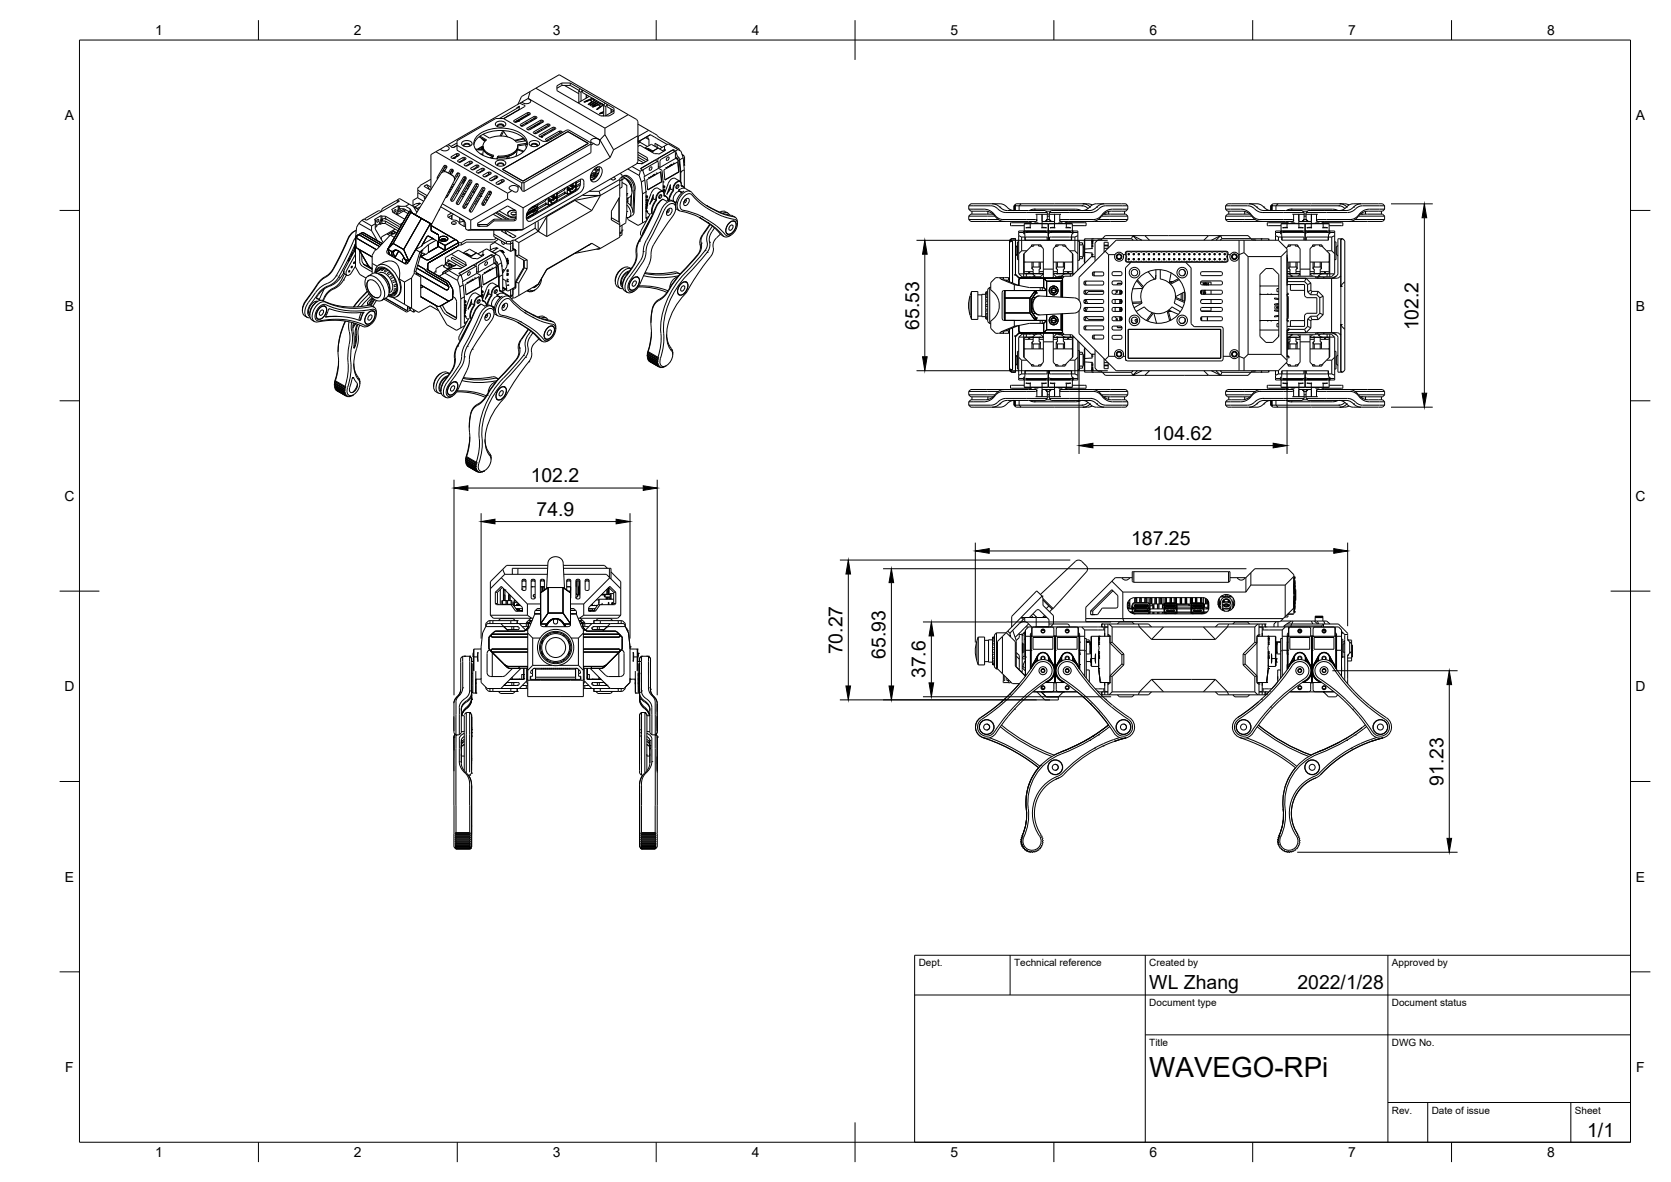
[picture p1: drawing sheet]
<svg xmlns="http://www.w3.org/2000/svg" width="420mm" height="297mm" viewBox="0 0 420 297" stroke-linecap="round" stroke-linejoin="round" font-family="sans-serif">
<defs><g id="words">
<text font-size="7" x="289" y="270.6">WAVEGO-RPi</text>
<g font-size="4.9">
<text x="231.1" y="82.9" transform="rotate(-90 231.1 82.9)">65.53</text>
<text x="356.7" y="83" transform="rotate(-90 356.7 83)">102.2</text>
<text x="289.9" y="110.5">104.62</text>
<text x="133.4" y="121.2">102.2</text>
<text x="134.9" y="129.6">74.9</text>
<text x="284.4" y="137">187.25</text>
<text x="211.8" y="164.5" transform="rotate(-90 211.8 164.5)">70.27</text>
<text x="222.7" y="165.5" transform="rotate(-90 222.7 165.5)">65.93</text>
<text x="232.7" y="170.5" transform="rotate(-90 232.7 170.5)">37.6</text>
<text x="362.9" y="197.5" transform="rotate(-90 362.9 197.5)">91.23</text>
<text x="289" y="248.5">WL Zhang</text>
<text x="326.2" y="248.5">2022/1/28</text>
<text x="399.1" y="285.7">1/1</text>
</g>
<g font-size="3.5">
<text x="39" y="8.8">1</text>
<text x="89" y="8.8">2</text>
<text x="139" y="8.8">3</text>
<text x="189" y="8.8">4</text>
<text x="239" y="8.8">5</text>
<text x="289" y="8.8">6</text>
<text x="339" y="8.8">7</text>
<text x="389" y="8.8">8</text>
<text x="16.3" y="30.2">A</text>
<text x="411.3" y="30.2">A</text>
<text x="16.3" y="78">B</text>
<text x="411.3" y="78">B</text>
<text x="16.2" y="125.9">C</text>
<text x="411.2" y="125.9">C</text>
<text x="16.2" y="173.7">D</text>
<text x="411.2" y="173.7">D</text>
<text x="16.3" y="221.6">E</text>
<text x="411.3" y="221.6">E</text>
<text x="16.4" y="269.4">F</text>
<text x="411.4" y="269.4">F</text>
<text x="39" y="290.8">1</text>
<text x="89" y="290.8">2</text>
<text x="139" y="290.8">3</text>
<text x="189" y="290.8">4</text>
<text x="239" y="290.8">5</text>
<text x="289" y="290.8">6</text>
<text x="339" y="290.8">7</text>
<text x="389" y="290.8">8</text>
</g>
<g font-size="2.5">
<text x="231" y="242.9">Dept.</text>
<text x="255" y="242.9">Technical reference</text>
<text x="289" y="242.9">Created by</text>
<text x="350" y="242.9">Approved by</text>
<text x="289" y="252.8">Document type</text>
<text x="350" y="252.8">Document status</text>
<text x="289" y="262.9">Title</text>
<text x="350" y="262.9">DWG No.</text>
<text x="350" y="279.9">Rev.</text>
<text x="360" y="279.9">Date of issue</text>
<text x="396" y="279.9">Sheet</text>
</g>
</g></defs>
<!-- layer: S -->
<g fill="none" stroke="#000" stroke-width=".25">
<path d="M109.6 38.1l-1.2 .7v8.9M109.6 38.1l18 10.5M110.7 37.5l-1.1 .6M112.2 36.6l-1.5 .9M112.2 36.7a.65 .65 0 0 1 .6 .9l-.5 .3h-.8l-.8-.4M112.6 36.4l-.4 .2M112.6 36.4l1.2 .7 1.1-.5M113.7 39.8h.4M113.8 39.8h.1M114 39.7v.1M114 37.1l.9-.6 16.3 9.4M114.2 39.6v.2"/>
<path d="M114.2 39.7h.1M114.2 39.8h-.1M114.6 39.3v.2M114.7 39.3l.2 .1M114.8 38.6v.6M114.8 38.6h.4M114.8 39.2l-1.1 .6M114.8 38.6l-1.4 .8v.2l.3 .2M114.9 39.2v.2M114.9 35.9l-1.5 .9M115.1 39.2v.1M115.1 39.2l-.2 .2"/>
<path d="M115.2 38.6l.3 .2v.2l-1.4 .8M115.2 38.6v.6h-.4M116.2 35.8a1.62 1.62 0 0 1 2.5 .3 1.51 1.51 0 0 1-2.6 0zM116.5 39.5v.7M116.5 39.5l-1.5 .9v.2l.4 .2M116.5 39.5h.3M116.6 36.6a1.03 1.03 0 0 1 1.6 0M116.7 36.7l-.1-.2a.91 .91 0 0 1 1.6 0l-.1 .2M116.8 39.5l.4 .3v.2l-1.4 .8M116.8 39.5v.7h-.3M119.1 36.4a4.5 4.5 0 0 1 3.5-3.1 9.3 9.3 0 0 1 9.4 1.8l.6 1.3M119.5 37.5h2l.1 .2"/>
<path d="M119.7 37.6l1.9 .1-.2 1.3M120.3 37.4v.1M120.3 33.9a10 10 0 0 1 11.1 0 2.82 2.82 0 0 1 1.2 2.7 2.82 2.82 0 0 1-2 2.2 10.2 10.2 0 0 1-10.3-.5 2.67 2.67 0 0 1 0-4.4zM120.5 34.4l1.6 .9M120.5 34.4h.1M120.5 37.2v.3M120.7 34.2l1.6 1a1.9 1.9 0 0 0-.8 1.9 1.9 1.9 0 0 0 1.5 1.5l1.2 .4-.4 .8M120.8 38.7h.6M120.9 37v.5M121 34.7l.9 .9M121 38.7v.1M121.2 36.8v.7"/>
<path d="M121.3 38.7v.3M121.4 36.7v.9M121.4 36.7l-1.2 .8M121.4 37a2.91 2.91 0 0 0 2.6 2.3M121.5 33.7l1.6 1M121.6 35l.4 .4M123.1 34.7a6.1 6.1 0 0 1 6.8 1M123.9 39.5l-.4 .3M124 39.3l-.8 .4M124.6 30.9a1.62 1.62 0 0 1 2.6 .3 1.51 1.51 0 0 1-2.7 0zM125.1 31.7a1.03 1.03 0 0 1 1.6 0M125.2 31.8l-.1-.2a.91 .91 0 0 1 1.6 0l-.1 .2"/>
<path d="M125.2 39.2l-.2 .8M125.2 39.2l-.3 .7M125.4 31.4h.8l.5 .4M126.6 29.8l9.9 5.7h1.1l4.9-2.8h.5l5.6 3.2v2.5l-16.8 9.7M126.6 29.8h-2l-9.7 5.6v2.3l15.7 9.1M126.6 33l1 1.4M126.6 33l-.6 1.2M126.7 33h-.3l-.7 1.2M127.1 29.5v.1M127.4 29.3v.1M127.4 29.3l-.8 .5M127.6 39.3l.3-.1 .2 .6"/>
<path d="M127.8 39.8l-.2-.5-.3 .6M127.8 29.1l-.4 .2M127.8 29.1h.1M127.8 29.1v.1M129.1 28.4h.1M129.1 28.3v.1M129.4 28.1v.2M129.4 28.1l-1.6 1M129.5 30.6v.1M129.5 30.7h.3M129.7 27.9l-.3 .2M129.7 27.9l.1 .1"/>
<path d="M129.8 28h.1M129.9 30.4v.1M129.9 30.5l-.1 .2M129.9 30.5h.1M129.9 30.4h.1M129.9 30.4v.3M129.9 30.4l.3 .2M130 37.6l-.2 1.7M130 37.6l1.6 .5M130.1 37.6v-.2l1.7 .6M130.1 30.3h.1M130.1 36.4a2.53 2.53 0 0 1-2.3 2.5l-2.6 .3"/>
<path d="M130.2 30.3v.3M130.2 37a3.3 3.3 0 0 1-3.1 2.4l-1.9 .1M130.2 36.7v.8M130.2 30.2h.1M130.3 30.2l-.1 .1M130.3 30.2l.1 .2M130.4 30.4h.1M130.4 30.4l-.2 .2M130.4 30.1v.3M130.5 27l-4.9 2.8M130.5 26.7v.3M130.6 26.7v.9"/>
<path d="M130.6 27.5l-.8 .5M130.6 26.9l-.1 .1M130.7 26.6l-.8 .5M130.8 25.9l1.1 .5-.1 .4M130.8 29.9v.3M130.8 29.9l.2 .1M130.8 30l-.4 .3M130.8 29.8v.1M131 29.7v.1M131 31.6h.1M131 29.8v.2M131.1 29.7h.1"/>
<path d="M131.2 29.7l-.2 .1M131.2 29.7l.1 .2M131.3 25.6l-18.7 10.8M131.3 29.9h.1M131.3 31.5v.2M131.3 29.9l-.3 .1M131.6 34.8l-2.2 .5M131.6 34.8l.2 .1M131.8 34.9l.1 .5M131.8 34.9l-2.3 .5M131.8 26.8l-5.1 3M132.1 36.4l.2 .8"/>
<path d="M132.2 31h.5zM132.2 35.4l-2.4 .4M132.5 36l-2.4 .4M132.6 36.3l-2.4 .4M132.7 24.8l-1.4 .8M132.7 28.3v.5M132.7 28.3l-3.6 2v.2l.4 .2M132.7 28.3h.3M132.7 28.8h.3M132.7 28.8l-3.3 1.9M132.7 24.8a.65 .65 0 0 1 .6 .9l-.5 .3h-.7l-.9-.4M132.8 24.7l18.1 10.5"/>
<path d="M132.8 24.7l-.1 .1M132.8 32.5v.1M132.9 28.8l-1.7 1M133 28.3l.4 .4-3.6 2M133 28.3v.5M133 28.8h.1M133.1 35.8a1.62 1.62 0 0 1 2.6 .3 1.51 1.51 0 0 1-2.7 0zM133.1 32.3l.3 .2M133.3 23l-.5 1.7M133.4 30.3v.3M133.5 32.1l.1 .1M133.6 36.6a1.03 1.03 0 0 1 1.6 0"/>
<path d="M133.6 30.1v.4M133.6 32.1v.1M133.8 30v.3M133.8 31.9l-.2 .3M133.8 30.1l.2 .1M134.3 29.8v.3M134.3 31.7v.3M134.3 29.2v.5M134.3 29.2l-3.5 2.1v.2l.7 .2 3.5-2.1-.3-.4M134.3 29.2h.4M134.3 29.7l.5 .1M134.3 29.7l-3.3 1.9"/>
<path d="M134.3 33.5h.1M134.4 36.2l.4 .1 .3 .4 .1-.2a.91 .91 0 0 0-1.7 0l.1 .2M134.5 31.5v.1M134.5 31.6l.2-.2v.3M134.5 29.7v.3M134.5 31.5v.4M134.6 33.4v.2M134.7 29.2v.6M134.7 22.2l5.9-3.4 17.4 10M134.7 22.2l17.4 10M134.7 22.2l-3.6 2.1-.9 1.9M134.9 31.3l.3 .1"/>
<path d="M135.2 31.1v.4M135.3 33v.3M135.4 31v.4M135.5 32.8v.4M135.6 30.9v.3M135.6 30.9l-.2 .1M135.6 31.1l.1 .1M136 30.2l-3.6 2v.2l.7 .2 3.6-2-.4-.4M136 30.2h.3M136 30.7h.3M136 30.7l-3.3 1.9M136 30.2v.5"/>
<path d="M136.1 32.5v.3M136.2 34.4h.1M136.2 34.4h-.1M136.3 30.2v.5M136.3 30.7h.1M136.7 33.8l.3 .1M137.1 32l.3 .1M137.6 31.1v.5M137.6 31.1l-3.5 2.1v.2l.7 .2 3.5-2.1-.3-.4M137.6 31.1h.4M137.6 31.6h.4M137.6 31.6l-3.3 1.9"/>
<path d="M138 31.6l.1 .1M138 31.1v.5M138.4 34.7l.3 .2M138.5 32.8l.3 .1M139 32l-3.5 2v.2l.7 .2M139 32h.4M139 32.5h.4M139 32.5l-3.3 1.9M139 32v.5M139.4 32l.3 .2v.2l-3.5 2M139.4 32v.5M139.4 32.5h.1"/>
<path d="M140.7 32.9l-3.5 2.1v.2l.7 .2M140.7 32.9h.3M140.7 33.4h.3M140.7 33.4l-3.3 1.9M140.7 32.9v.5M141 32.9l.4 .2v.2M141 33.4l.1 .1M141 32.9v.5M141.3 20.9v.6M141.3 20.9l-1.3 .7v1.2l11 6.3h2.2l1.2-.7v-1.2l-1.7-1M141.3 20.9h2.1M141.3 21.5h2.1"/>
<path d="M141.3 21.5l-1.3 .7M141.9 21.5l3.6 2M143.4 20.9l8.7 5M143.4 21.5l2.2 1.2M143.4 20.9v.6M145.5 22.9l.6 .3M145.5 22.9v2.8M145.9 22.3l-.4 .6M146.1 23.2l.3-.6v.6l5.4 3.2M146.1 23.2v2.2M146.9 25.7l2.1-.9 .7 .3-1.6 1.2-.2-.1M146.9 25.5l.1 .2"/>
<path d="M147.4 23.8v.9M147.4 25.5h.1M147.5 25.4h.1M147.6 23.9l-.1 .7M147.7 25.3h.1M147.7 25.3l-.4 .3M148 24.2v.1M148.2 24.2l-2.8 1.7M148.6 25.3l.6-.4 .1 .2-.2 .4M148.6 36.2l-16.8 9.7M148.6 35.1l.3-.1a1.14 1.14 0 0 1 1.2-.2 1.14 1.14 0 0 1 .7 1.1 .78 .78 0 0 1-.7 .6 .78 .78 0 0 1-.8-.5 .65 .65 0 0 1-.7-.9zM148.8 25.5h.1"/>
<path d="M148.8 25.5l-.9 .7M148.8 25.6l-.8 .7M148.8 25.5v.1M148.8 25.6h.1M148.8 26.3v.2M148.8 26.5h.1M148.9 26.5h.1M148.9 26.3h.1M148.9 25.5l-.7-.3-1.2 .5M148.9 25.5l-.1 .1M148.9 25.5l.1 .1M148.9 26.3l.4 .1"/>
<path d="M148.9 24.7l-2 .9M148.9 24.8l.2 .1M149 26.6h.1M149.3 26.4h.1M149.3 36.1l-.7 .4M149.3 25v.4M149.3 25l.3 .2M149.4 26.4h-.1M149.4 26.4h.1M149.4 26.2l.1 .1M149.4 26.2v.2M149.5 26.3h.1"/>
<path d="M149.6 26.1l-.2 .1M149.6 26.2l-.1 .1M149.6 26.1v.1M150 25.5l-.1-.1-1.5 1.1M150.3 25.8l-.7 .4M150.4 25.8h.1l-1.6 .8-.5-.1 1.6-1-1.1 .9M150.5 25.8l-.1-.1-.8 .4M150.9 35.2h-.2M150.9 35.2l2.5 4.4M150.9 26.7l-.9 .8h.2M150.9 26.7h.1M150.9 26.7v.2"/>
<path d="M150.9 26.9l-.8 .6M150.9 26.9h.1M151 26.7l-.1 .2M151 26.7l.1 .1M151 26l.2 .1M151.1 25.9l-2.1 .9 1.3-.4 .7 .3M151.3 28.3h.1M151.3 28.3v.1M151.3 28.3l-.5 .3M151.3 28.4h.1M151.3 26.1l-.6 .4M151.3 26.1l.1 .1"/>
<path d="M151.4 29.1h-.1M151.4 28.4l-.6 .2M151.4 26.2v.2M151.4 28.2v.1M151.4 26.4l-.2 .3M151.4 26.2l.1 .1M151.4 28.3v.1M151.4 28.3v.3M151.5 26.3l.2 .1M151.5 26.3l-.1 .3M151.8 26.3l-.6-.3-2.2 .9M151.8 28l-.9 .4v.2"/>
<path d="M151.8 29l-.2 .1h.2M151.8 26.3l-1.6 1.2M151.8 28.1h-.2M151.8 26.5l.5 .3M151.8 26.5v2.6M152.1 32.2v1.6M152.1 33.8l2.2 3.8M152.1 33.8l-1.2 1.4M152.1 25.9l.6 .3M152.1 25.9l-.3 .6M152.3 26.8v2.3M152.7 26.2v.6l1.7 1"/>
<path d="M152.7 26.2l-.4 .6M153.4 39.6l-21.9 12.6M153.6 27.4v.9M153.8 27.6v.6M153.9 27.5l-.1 .1M154.3 37.6l-.9 2M154.3 27.8v.1M154.4 27.9l-2.2 1.2M158 28.8l2.1 1.2 .3 .6v10l-.4 .6-28.5 16.5M158 28.8l-5.9 3.4M160.4 38.3l2.4 1.3v.8M160.4 36.8l.5-.3 3.6 2.1 1.2 .1 1.6-.9-.2-.2"/>
<path d="M160.4 39.5l2 1.1M160.4 38.9l2.4 1.3M160.4 34.1l-6.1 3.5M160.4 31.2l2.7 1.6M160.5 34.3l-.1 1.6M160.5 35.1h-.1M160.5 35.3h-.1M160.5 34.3h-.1M160.5 35.4v.2M161 35.4v.4M161 35.8l1.8 1M161 35.8l-.6 .3"/>
<path d="M162.3 37.1v.2M162.3 37.1l.4 .3M162.3 37.2h-.1M162.3 34.6l.9 .5M162.6 34.4l.2 .1M162.7 37.4v.2M162.8 34.5h.1M162.8 34.5l.3 .3M162.9 37.6l.4 .2M162.9 37.5v.1M162.9 37.3l-.2 .1M162.9 37.3l1.3 .7"/>
<path d="M162.9 37.3v.2l1.1 .6M163 37.5l-.1 .2M163 34.8l.2 .2v1.6M163.1 32.8l7.5 4.6 .4 .5M163.1 32.8l-2.6 1.5M163.2 37.6l.3 .2v.2M163.5 33.9l4.3 2.4M163.5 33.9l-3 1.7M163.7 36.3l-1.4 .8M163.7 36.3l3.2 1.7M164.2 38h.1M164.7 36.8v-.8l1.8 1"/>
<path d="M165.2 36.3v.8M165.4 37.3l-1.6 .9M165.4 37.3l-1.2 .7M165.4 37.2h.2M165.5 37.3h-.1M167.1 37.6h.1M167.1 37.6l-.5 .3M167.1 36.7l-1.3 .7M167.1 36.7l.9-.5 2.5 1.4M167.1 36.7v1.2M167.7 39.6l.4-.2 .1 .3-.1 .4-.4 .2-.2-.2zM169.2 37.8l.5 .3"/>
<path d="M169.2 37.8l-3.5 1.9-.3 .4v.5M169.3 37.6v.3M169.3 37.6l-8.3 4.8 .6 .3M169.3 37.6l.6 .3M169.8 38.8v.3M169.9 37.9l.4 1.4M170 39.8h-.2l1 .6M170.3 39.8l.1 .3M170.3 39.3l.4 .2M170.3 39.3l-.3 .5M170.5 37.6l-.6 .3M170.5 37.6l.7 .4 .6 1.7"/>
<path d="M170.7 39.5l.2 .7M170.7 39.5l-.2 .3h-.5M171.5 38.7l.1 .3M171.6 38.9l.1 .1M171.7 39h.1M171.7 39l.4 .3M171.8 39.7l.3 3M171.8 39.7l-.9 .5M172.1 39.3h.1M172.1 39.3v1.9l-.1 .3M89.2 58l-1 .8-.5 .7-3.9 8.1M89.4 59.7l-.6 1.1"/>
<path d="M89.6 58.2v.1M89.6 57.9l-.8 .4-1 1.2-4 8.1M90.2 56.1l3.2 1.9M90.2 56.1l-.5 1-.3 2.7v7.3l1.1 1.9 1.5 .9M90.6 58.7l.4 .1 4.8 2.8M91 55.4l2.4 1.4M91 55.4l-.8 .7M93.4 56.8v1.2M93.4 58l1.5 2.5M94.4 55.3h.1M94.4 55.3v2.3l2 3.4M94.4 56.2l-1 .6"/>
<path d="M94.4 56.1l.4 .6-.4 .4M94.8 55.3l.3-.2 .2 .2-.5 .6-.1-.2zM95.4 56.3l.2 .1M95.4 56.1l.2 .1M95.4 56.1v.2M95.4 56.3l-.7 .3M95.6 56.2v.2M95.8 54.2l-1.7 1 .3 .1M95.8 54.2l.2 .1M95.8 55l.2 .2M95.8 54.2v.8M95.8 55l-.4 1.1"/>
<path d="M95.9 53.2l-.7-.2-3.5 2.1M95.9 59.8v.4M96 55.3l.3 .2h.6M96 55.2h.1M96 54.3h.9M96 54.3v.9M96 55.3v.9M96 55.2l-.4 1M96 56.2l-.4 .2M96 56.2h.9M96.8 54.9l.4 .2M96.9 55.5l3.5 2.1"/>
<path d="M96.9 54.9l-.6 .1-.3 .2M96.9 54.3l3.6 2.1M96.9 54.3v.6M96.9 55.5v.7M96.9 54.9l3.1 1.9M96.9 56.2l3.2 1.8M97 55h-.1M97.3 58.8l.7 .4M98.1 59.1l1.1 .6-1.9 3.3M98.1 59.1l-3.3 3.5-.5 .4-.7 1.1v4.7M98.2 58.6l.5 .3M98.3 58.5l.5 .3"/>
<path d="M98.4 58.4l.6 .3M98.8 58.2l-1.3 .7M98.9 58.7h.1M98.9 58.7l-.8 .4M99.2 52.8l.2-.1 .2 .2-.4 .5-.2-.2zM99.4 57.6l-3.3 1.9-.2 .3M99.7 58.4l-.9-.5v.2l.7 .4M99.7 53.8l.2 .1M99.7 53.6l.2 .1M99.7 53.6v.2M99.7 53.8h-.1M99.7 50.4l.5 .3"/>
<path d="M99.9 50.2l-3.6 2.1-.4 .9M99.9 50.2l.5 .4-8.3 4.8-.5-.4-.6 .4M99.9 50.2l.6-.3 2.4 1.4M99.9 53.7v.2M99.9 58.4l-1 .3M100 56.7l.4 .4M100.1 51.7l-1.7 1 .3 .1v.5l3.1 1.8M100.1 51.7l.3 .1M100.1 51.7v.8M100.1 52.5l.3 .2M100.1 52.5l-.4 1.1M100.4 51.8h.1"/>
<path d="M100.4 52.5h1.1l1.4 .7M100.4 51.8h1.6M100.4 51.8v.9M100.4 52.7l-.5 1M100.4 57.1l.1 .2M100.5 56.4l.3 .5M100.7 52.5l-.2 .7 1.1-.7M101.3 56l-.8 .4M101.5 53l1.1 .7M102 51.8l1.1 .7M102 52.7l-2.1 1.2M102.9 51.3l1.1 .6"/>
<path d="M102.9 51.3l-.9 .5M102.9 53.1h.1M102.9 53.1l-5.4 9.5M102.9 53.1l.9 .5M102.9 53.1l.4 .2M103.1 52.5v.7M103.1 52.5l.7 1.1M103.3 53.3l2.7 1.6M103.3 53.3l-4.5 7.9M103.7 51.7a1.78 1.78 0 0 1 1.6-.5h.3l-1.2 .8M103.8 53.6l4.4 2.6M103.9 51.9l.5 .1"/>
<path d="M104 51.9l.8 1.5M104.1 52.1l1.1 .7M104.4 52l.6 .4M104.4 54l6.5-10.4 .5-.4 .6-.1 1.7 1 .5 .6v.7l-5.8 11.2M105 52.4l.3 .2M105 51h.1M105.1 49.6l-1.2 .7-.1 1.3M105.1 48.4l2 1.2M105.1 47.8l2.3 1.4M105.2 51.1h.1M105.3 51h.1M105.5 51.2h.1"/>
<path d="M105.6 52l-.6 .4M106 54.9l2.2 1.3M106 54.9l-4.5 7.8M106.7 49.4l.2 .7M107.3 46.4l-.7 .4 1.7 1M107.3 46.4l1.1 .6M107.3 46.4l.5 .9M107.8 47.3l.1 .2M107.8 47.3l-.1 .1M108.2 56.2h.1M108.2 56.2l.2 .3v1.4l1.9 1.1v3M108.2 56.2l-5.6 9.8"/>
<path d="M108.4 45l-2.8 1.6v.3l-.5 .3v2.5l1.5 .9M108.4 56.7l6.1 3.5M108.4 56.6h.1M108.6 59.8l.1 .2M108.7 60h.1M108.7 60l.2 .1M108.7 60l-2.4 1.4M109.9 44.6l.1 .4M109.9 44.6l.2 .2M110.5 59.8a1.38 1.38 0 0 1 2.1 .2 1.28 1.28 0 0 1-2.2 0zM110.5 52.5l-.1 .3M110.8 52l5.8 3.3 .5 .8v1.4l.5 .4"/>
<path d="M111.2 51.2l7.2 4.1M111.7 41.6l.3 .2M111.7 41.6l-1.8 3M111.7 41.6l.3-.1 .3 .2 .1 .3-.7 1.1M111.9 42.8h-.5M112 41.8l-1 1.7M112.2 41.7l-.2 .1M112.3 41.9l-.7 .4M112.3 41.8v.3M112.7 49l-.5 .3M113.1 47.5l.3 .2M113.2 48.1l-.5 .3"/>
<path d="M113.3 42.6l.3 .1M113.3 42.6l-.5 .9M113.3 42.6l.3-.1 .3 .2 .1 .3-.5 .9M113.3 50.1l.3 .2M113.3 47.6l-.3 .2M113.3 43.7l-.1-.3 .1 .4M113.4 43.1l.4 .2M113.4 47l.3 .2M113.5 42.9l.3 .2M113.5 53.5l-.9 .6v.3l1.1 .8M113.5 46.7l.4 .3M113.6 42.7l-.5 1"/>
<path d="M113.6 54.1v1M113.6 50.3v.3M113.7 55.8l.6-.1 .2 .1 .2 .3-.7 .3-.5-.3zM113.8 55.2a2.21 2.21 0 0 1 1.8 1.1M113.8 46.3l.4 .2M113.8 42.7v.6M113.8 56.4h.6M113.9 42.6l-.3 .1M114.1 53.8l-1.4 .8M114.7 48.4l.4 .3M114.7 50.9l.3 .2M114.9 43.5l.3-.1 .4 .2v.3l-3.2 5.7-.4 .1"/>
<path d="M114.9 43.5l.3 .2M114.9 43.5l-.7 1.2M115 47.9l.4 .3M115 51.1l.1 .3M115 44l.3 .5M115.1 47.7l.4 .2M115.2 43.7l-1 1.7M115.4 47.2l.4 .2M115.4 40.8h.4M115.5 43.6l-.3 .1M115.5 40.7v.1M115.6 54.9l1.2 .6"/>
<path d="M115.6 54.7v1.6l1.1 .6M115.8 40.6v.2M116 40.4v.2M116.1 49.2l.4 .3M116.1 40.4l.2 .1M116.3 45.7l.3 .4M116.4 48.8l.4 .2M116.4 51.9l.2 .2M116.4 45.5h.1M116.5 40.2l-1.1 .6M116.5 45.3v.9M116.5 48.5l.4 .2"/>
<path d="M116.6 44.5l.3 .1M116.6 44.5l.3-.1 .3 .2 .1 .3-3.3 5.6-.3 .1-.4-.2v-.3M116.6 44.5l-3.3 5.6M116.6 52.1l.1 .3M116.7 56.9l.4 .1M116.8 45.2v.6M116.8 45.2l-.2-.2 .3 .3M116.8 55.6l-1.2 .2M116.8 45.2h.1M116.8 48l.4 .2M116.8 44.7l.4 .2M116.8 55.7l-.1 1.2"/>
<path d="M116.9 44.6l-3.3 5.7M116.9 45.3v.1M117 45.3h-.1M117.2 44.5l-.3 .1M117.2 52l-.5 .3M117.2 47.2l.3 .2M117.4 47.6l.3-.2-.3 .2M117.6 46.7h.1M117.7 46.6l.1 .6M117.7 46.6l.3 .2M117.7 50.2l.4 .2M117.7 41.3l.2 .2"/>
<path d="M117.7 51.1l-.8 .5M117.8 46.3l-.1 .3M117.8 46.2l.4 .2M118 45.3l.3-.1 .3 .2 .1 .3-3.3 5.6-.3 .1-.3-.1-.1-.4M118 45.3l.3 .2M118 45.3l-3.3 5.6M118 52.8l.3 .2M118 49.7l.4 .2M118 45.8l.4 .3M118.1 41.1l-1 .6M118.1 40.5l-1.4 .8v.2l.4 .2M118.1 40.5h.4"/>
<path d="M118.1 40.5v.6M118.2 49.4l.4 .3M118.3 53v.3M118.3 45.5l-3.3 5.6M118.4 57.7h13.1M118.4 57.7l-.8 .2M118.4 55.3v2.4M118.4 48.9l.5 .3M118.5 40.5v.6h-.4M118.5 40.5l.3 .2v.2l-1.4 .8h-.3M118.6 45.3l-.3 .2M118.8 48.4h.1"/>
<path d="M118.9 48.2h.1M119 47.9l.4 .2M119.1 48.2l-.3 .1M119.1 48.2l-.2 .2M119.1 48.2l.2 .2M119.2 48.5l-.1 .1M119.2 47.5l.5 .3M119.3 48.4l-.1 .1M119.4 51.1l.4 .3M119.4 42.3l.1 .1M119.5 47.1l.4 .3M119.6 46.2l.3-.1 .4 .2v.3l-3.2 5.7-.3 .1-.4-.2v-.3"/>
<path d="M119.6 46.2l.3 .2M119.6 46.2l-3.2 5.7M119.6 50.6l.4 .3M119.7 46.8l.4 .2M119.8 42.1l-1.1 .6M119.8 41.5l-1.5 .8v.2l.4 .2M119.8 41.5h.3M119.8 41.5v.6M119.8 50.4l.4 .2M119.9 46.4l-3.3 5.7M120.1 49.9l.4 .2M120.1 56.4h2.4"/>
<path d="M120.1 41.5l.4 .2v.2l-1.4 .8h-.4M120.1 41.5v.6h-.3M120.2 46.3l-.3 .1M120.4 56.9h.1M120.4 56.4v.5M120.5 49.1l.2 .1M120.6 49.3l-.1 .1M120.7 48.9l.4 .2M120.8 49.2l-.2 .1M120.8 49.2l.1 .1M120.8 43.1l.2 .1M120.9 49.3l-.3 .1"/>
<path d="M120.9 49.3h.1M120.9 48.5l.4 .2M121.1 48.1l.4 .2M121.1 51.1l.1 .4 .3 .2 .3-.2M121.1 51.1l.3 .2M121.2 42.9l-1.1 .6M121.2 42.3l-1.4 .8v.2l.3 .2M121.2 42.3h.3M121.2 42.3v.6M121.2 47.2l.3 .1M121.2 47.2l.3-.1 .4 .2v.3l-3.2 5.6-.3 .1-.4-.2v-.3M121.2 47.2l-3.2 5.6"/>
<path d="M121.3 47.7l.4 .2M121.4 51.3l.4 .2M121.4 51.3l.1 .3M121.5 42.3v.6h-.3M121.5 42.3l.4 .2v.2l-1.4 .8h-.4M121.5 47.3l-3.2 5.7M121.7 50.8l.4 .3M121.8 47.2l-.3 .1M122 50.3h.1M122.1 50.2h.1M122.2 50h.1M122.2 50l.1 .1"/>
<path d="M122.3 50.1l-.2 .1M122.3 50.1l.2 .2M122.4 50.3l-.1 .1M122.4 44.1l.2 .1M122.5 50.4l-.1 .1M122.5 49.5l.4 .2M122.5 44.1v.1M122.5 50.3l-.1 .1M122.5 56.4v.5M122.6 50.2l-.2 .1M122.6 50.2h.1M122.8 43.2l-1.4 .8v.2l.4 .3"/>
<path d="M122.8 43.8l-1 .7M122.8 43.2h.4M122.8 43.2v.6M122.9 48.1l.3 .2M122.9 48.1l-1.8 3M122.9 48.1l.3-.1 .3 .2 .1 .3-1.8 3M122.9 48.7l.4 .3M123.1 48.4l.4 .2M123.2 48.3l-1.8 3M123.2 43.2v.6h-.4M123.2 43.2l.3 .2v.2l-1.4 .9h-.3M123.3 49h.1"/>
<path d="M123.5 48.2l-.3 .1M124 53.8l2.2 1.3M124.1 45l.2 .1M124.2 57.9v1.5l3.1 1.9M124.2 58.8l3.1 1.9M124.2 55.1v.4M124.2 55.5h5.1M124.2 55.5l-1.7 1.4M124.2 55.1l-1.7 1.3M124.2 55.1h5.1M124.5 44.8l-1.1 .6M124.5 44.2l-1.4 .8v.2l.3 .2"/>
<path d="M124.5 44.2h.3M124.5 44.2v.6M124.6 53.5l2.7 1.6M124.6 40.7a1.62 1.62 0 0 1 2.6 .3 1.51 1.51 0 0 1-2.7 0zM124.8 44.2v.6h-.3M124.8 44.2l.4 .2v.2l-1.4 .8h-.4M124.9 59.8l-.8 .4h-6.8l-1.3 .8M124.9 53.3l3.1 1.8M125.1 41.5a1.03 1.03 0 0 1 1.6 0M125.1 60v.2M125.2 41.6l-.1-.2a.91 .91 0 0 1 1.6 0l-.1 .2M125.5 53l2.9 1.6h1.4"/>
<path d="M126.1 45.1v.6M126.1 45.1l-1.4 .8v.3l.4 .2M126.1 45.7l-1 .7M126.1 45.1h.4M126.3 42.6l16.5-9.5 5.1 2.9-16.4 9.5zM126.4 57.9l-.4 .1 3.1 1.8 .7-.4-2.7-1.5M126.5 45.1v.6h-.4M126.5 45.1l.3 .4-1.4 .9h-.3M126.6 41.3l.1 .3M126.9 57.9l.4 .7M127.1 58.7h.1M127.3 58.6v.1"/>
<path d="M127.3 58.6v.2M127.3 58.6l-.2 .1M127.6 48.6v1.4M127.6 50l3.9 2.2M127.6 50l-9.2 5.3M127.7 54.9l.1 .2M128 59.1l.5 .4M128.1 47l.2-.2a1.14 1.14 0 0 1 1.3-.2 1.14 1.14 0 0 1 .6 1.2 .78 .78 0 0 1-.6 .5 .78 .78 0 0 1-.8-.4 .65 .65 0 0 1-.7-.9zM128.2 57.8l1.2 .2 .7-.2M128.3 59.3h.1M128.5 59.4h.1M128.8 54h.7"/>
<path d="M128.8 47.9l-1.2 .7M129.1 59.6l.1 .1M129.2 59.6v.1M129.3 55.5l.5-.2v-2.3l-2.2-1.3-7.5 4.4v.8h2.4M129.3 55.1v.4M129.6 52.9h-1.1a.8 .8 0 0 0-.8 .9 .8 .8 0 0 0 1 .7h1.1M129.6 52.9a1.54 1.54 0 0 0-1.9 .8M129.8 54.8l-.5 .3M129.8 53.6l-.4-.3a.69 .69 0 0 0-.9 .4 .8 .8 0 0 0 1.3 .1M130.6 46.8l.6 1M130.6 46.8l-.4 .3M131.2 45.9v1.9"/>
<path d="M131.2 47.8l.3 .3h.3M131.2 45.9h.6M131.5 52.2v5.5M131.5 57.7l-.3 .2h-13.6M131.8 45.9v2.2M132.3 54.2h.1M132.3 54.7a.82 .82 0 0 0 .4 .8 .82 .82 0 0 0 1 0M132.4 54h.1M132.4 54.1h.1M132.4 54.3h.1M132.4 54.2h.1M132.4 54.2l.1 .1-.2 .1"/>
<path d="M132.4 53.9h.1M132.5 54.1l-.1 .1M132.5 54.1h-.1M132.5 54.8h-.2M132.5 54.7h-.2M132.5 53.6v.1M132.5 53.6h.1M133 53.7l-.6 .3M133 53.8l-.5 .3M133 52.7v.1M133 52.7h.1M133 53.8h.1"/>
<path d="M133 52.8h.1M133 53.7v.1M133.2 54.4l.2 .2M133.7 52.1l12.1-7 .3-.1 .5 .1a2.68 2.68 0 0 1-.8 3.4l-12.1 7M133.7 52.1l-1 1-.4 1.6M133.8 54.1h.4M134.1 53.1h.1M134.5 52.6h.1M134.6 52.8l-2.2 1.1M134.6 52.6h.1M134.6 52.9l-2.1 1.2M134.6 51.8l-.6 .3"/>
<path d="M134.6 52.8l-.6 .4M134.6 51.7l-1.5 .9M134.6 52.7l-2.2 1.2M134.6 52.9h.1M134.6 52.7v.1M134.6 52.7h.1M134.6 51.7l-1.1 .5M134.6 51.9h.1M134.6 51.7h.1M134.6 55.9v1.4M134.6 53l-.7 .3M134.6 57.3l.7 .9"/>
<path d="M134.6 57.3l-5.2 3.1M134.6 51.9l-1.7 1 .1-.1M134.6 52.8h.1M134.6 51.7v.1M134.6 51.8l-.5 .3M134.6 52.8l-.5 .4M134.6 51.8h.1M134.7 51.8l-.6 .3M134.7 51.5v.4M134.7 52.5v.4M134.7 52.5l-2.3 1.3M134.8 52.5h.1"/>
<path d="M134.8 51.5h.1M134.8 51.5v.1M134.8 52.5v.1M134.8 52.6l-.4 .6-.5 .1M134.8 51.5l-.2 .4M135 52.2h.1M135.1 51.3v.7l-.3 .3M135.1 52.5v.5l-.3 .4-2.3 1.3M135.1 52.5l-.2-.2h-.1l-2.3 1.3M135.1 55.6l.2 .1v2.5M135.2 51.2v.2M135.2 52.7l-.4 .8-2.3 1.3"/>
<path d="M135.2 52.7v-.5h-.4l-2.3 1.3M135.2 51.5l-.1 .5-.3 .5M135.3 58.2h.1M135.3 58.2l2.2 1.2M135.3 58.2l-4.8 2.8M137.2 50.5l-2 1.1M137.2 50.1v.5M137.2 51h.1M137.2 50.9v.7M137.3 51.5v-.5l-2.1 1.3M137.3 50v.3M137.3 51.1l.3 .2"/>
<path d="M137.3 50.1l.2 .2M137.3 50h.1M137.5 54.4v5M137.5 54.4l-2.2 3.7M137.5 51.3l-2.3 1.3M137.6 51.3l.5 .3M137.6 51.3h.1M137.8 49.8v.6M137.8 50.8v.6M137.8 51.4l.3 .2M137.8 50.4l.3 .2M137.9 49.7l-.1 .1"/>
<path d="M137.9 49.8l.1 .1M137.9 49.8v.5M137.9 51.3h.1M137.9 50.3h.1M137.9 51.3l.3 .3M137.9 49.8v-.2l.2 .2M137.9 50.3l.3 .2M138 50.6l-.1 .8M138 50.3h-.1l.2 .1M138.1 51.6l-5.8 3.3M138.1 49.8l.4 .2-.5 .3M138.1 49.8h.1"/>
<path d="M138.1 50.6l-.2 .1M138.1 50h.1M138.2 50l-.3 .2h.1M138.2 50h-.1M138.2 50h.1M138.2 50l-.2 .2M138.2 51.6h-.1M138.2 50.6h-.1M138.4 49.4l.2 .1M138.4 50.7l.5 .3M138.4 50.7h.1M138.4 50.6v.1"/>
<path d="M138.5 50.4l.2 .2M138.5 49.3l.2 .1M138.6 49.5l.5 .2M138.6 50.6h-.2M138.6 49.5l-.2-.1 .3 .1M138.6 50.5v.1M138.6 49.5h.1M138.7 50.5l-.1 .1M138.7 49.4h.1M138.7 49.5h.1M138.7 49.4l.1 .1M138.7 50.3h.5"/>
<path d="M138.9 49.1l.1 .1M138.9 49.6h.1M138.9 49.1l.2 .2M138.9 51v.2M138.9 51l-.7 .5-.3-.2M138.9 51.2l-.7 .4M138.9 50.1l-.7 .5M138.9 50.2l-.7 .4M138.9 51l.1 .1M138.9 50.1h.1M138.9 50.1v.1M138.9 51.1v.1"/>
<path d="M138.9 50.2h.1M138.9 49.5h.1M139 49.2h.1M139 49.1l.1 .1M139 49.2l.1 .1M139 50.1h-.1M139.1 49.3v.1M139.1 49.2v.1M139.1 49.3h.1M139.1 49.2l.4 .2M139.2 49.3l-.1 .1M139.2 49.4h.1"/>
<path d="M139.2 49.3l-.3 .1M139.2 49.4l-.3 .2M139.2 49.4l-.3 .1M139.3 49.3h.1M139.3 50.3l-.3 .1M139.3 50.3h-.1M139.3 49.3h-.1M139.4 48.8v.3M139.4 49.9v.2M139.5 49.9h.1M139.5 49.9l-.2 .4M139.5 48.8v.1"/>
<path d="M139.5 48.9l-.2 .3M139.5 49.5l-.4 .2M139.5 48.8h.1M139.5 49.4h.1M139.9 50.6l-.2 .1M139.9 50.2l-.2 .4-.8 .4M140 49.4l-2.1 1.4M140 49.5l-2 1.1M140 48.5l-.3 1M140 49.4l.1 .1v.7M140 49.5l.1 .6-.3 .5-.9 .6M140 48.5h.1"/>
<path d="M140 49.5v.6M140 50.1h.1M140 49.1h.1M140 48.4l.1 .7M140.1 49.1l-.3 .5-.8 .5M140.1 49.2l-.4 .5M140.1 50.2l-.3 .4M140.1 48.4v.1M140.1 48.5v.7M141.9 47.3v.5M142 47.7l-1.9 1.1M142 48.2h.1"/>
<path d="M142 48.2l-.1 .6M142 48.2l.1 .1M142 48.8l.1-.5-2.1 1.1M142 47.3v.2M142.1 48.3v.1M142.1 47.3l.2 .2M142.1 47.3h.1M142.1 48.4l.8 .5-.3-.3M142.3 48.5l-2.2 1.3M142.4 48.6h.1M142.6 47.6l.3 .3M142.6 46.9v.2"/>
<path d="M142.6 47l.2 .2M142.6 47l.1 .7 .3 .1M142.6 48.6l.3 .2M142.6 47l.1-.1 .2 .1M142.7 48.5v.1M142.7 47.5l.2 .2M142.7 47.5v.1M142.7 47.6h.1M142.8 47.8l-.2 .3M142.8 48.9l-2.9 1.7M142.9 47l.3 .2M142.9 47v.1"/>
<path d="M142.9 47.9h-.2M142.9 47.3h.1M142.9 47.3l-.2 .1h.1M142.9 47.2l-.1 .2M142.9 47.2h.1M143 48.8h-.1M143 48.9h-.1M143.2 47.9v.1M143.2 48l.5 .3M143.2 47.3l-.4 .3M143.3 46.6h.1M143.4 47.8l-.1-.1 .1 .1"/>
<path d="M143.4 47.8l-.2 .2M143.4 46.7v.1M143.4 47.7v.1M143.4 46.8h.1M143.4 46.6v.1M143.5 46.6l.1 .1M143.5 47.5l.4 .1M143.6 46.4l.3 .2zM143.7 46.8h.1M143.7 48.3l-.8 .4-.2-.1M143.7 48.5l-.7 .4M143.7 48.4l-.7 .4"/>
<path d="M143.7 48.3v.1M143.7 48.4h.1M143.7 46.8h.2M143.7 47.4h.1M143.7 48.4v.1M143.7 47.4l-.8 .5M143.8 47.3l-.1 .1M143.8 46.3l.1 .1M143.8 46.6l.2 .1M143.9 46.4l-.2 .3M143.9 46.4l.4 .2M144 46.6h-.1"/>
<path d="M144 46.6h.1M144 48.3v.2M144 46.6l-.3 .2M144 46.7l-.2 .1M144 46.7h.1M144 46.5h.1M144.1 47.5l-.3 .2M144.1 46.5h-.1M144.1 46.1v.2M144.1 47.2v.1M144.3 47.1l-.5 .6M144.3 47.1h.1"/>
<path d="M144.3 46l-.3 .5M144.3 46v.1M144.3 46.6l-.5 .4-.6-.4 .2 .2M144.5 47.8l-.8 .5M144.5 46.9l.3-.5-.2 .5-.8 .5M144.5 50.4l4.3 2.5M144.5 50.4l-7 4M144.6 47.9l.2 .1M144.6 47.9l-.9 .5M144.7 46.8l-2 1.1M144.7 46.4l-.2 .3M144.7 45.7v.7"/>
<path d="M144.7 46.8v.5l-.2 .5M144.8 47.4l-.3 .5-.8 .4M144.8 45.7l.1 .1M144.8 46.7l.1 .1M144.8 45.8v.5M144.8 46.8v.5M144.8 47.5l-.2 .4M144.9 46.8l-.2-.1-1.9 1.2-.2 .7M144.9 46.3l-.1 .1M144.9 45.6v.1M144.9 46.8l-.1 .6M144.9 45.7v.7"/>
<path d="M144.9 47.3v.2M145.5 47.3l-.9 .5M145.9 46.4l-1 .6M145.9 45.1a2.78 2.78 0 0 1-1 2.8l-12.5 7.2M145.9 46.1l-1 .6M145.9 45.4l-1 .6M146.5 49l.2 .1M146.7 49.1h4.3M146.8 48.9l-.1 .2M148.1 48.1h2.5M148.5 45.3h.2M148.8 52.9l-11.3 6.5"/>
<path d="M149 43.5h.4l-.4 .5-.4 .1M149.4 42.5l.2 .5M149.5 42.4a1.12 1.12 0 0 1 .1 1.2 1.12 1.12 0 0 1-1.1 .6l.2-.3a.61 .61 0 0 1 .8-.5 .61 .61 0 0 1 .3 .9l-.6 .8M149.5 42.4a1.06 1.06 0 0 1 1.5-.4 1.06 1.06 0 0 1 .4 1.4l-.4 1a1.71 1.71 0 0 1-2.3 1.1 2.52 2.52 0 0 1 .8-3.1zM149.6 44l-.3 .7a.64 .64 0 0 1-.8 .3M149.8 43.8l-.6 .7-.8 .2M149.9 42.1l.2 .5-.2 1.9M149.9 42.1l.1 .1M150.3 41.9l-.4 .3M150.3 43.9l-.2 .2M150.5 43.6l-.4 .1M150.5 43.4l-.4 .3"/>
<path d="M150.6 41.9a2.84 2.84 0 0 1-2 3.4M150.6 48.1l.4 1M150.7 42.7l-.6 .3M150.7 42.4l-.6 .2M151 49.1l-2.2 3.8M151 49.1l-6.5 1.3M151 49.1h.1M153.7 54.7l2.1 1.2v3.7l-4.8 2.8M154.3 44.5l.6 .4-.7 .4-.7-.4M155.7 49.7v6.1M155.8 45.1l-5.2 3M155.8 46.3l-4.8 2.8"/>
<path d="M155.9 43.6l.5 .3v1.2l-.6 .4M156.3 45.2l.1 .3M156.4 45.9l1.2 .8v2.3M156.4 44.3l.1 .1M156.4 57.8h.1M156.4 45.6v1.4l-.6 .4M156.4 56.6v2.4l-.6 .4M156.4 58.4l-.6 .4M156.4 44.5l-.6 .3v4.7l-2.1 3.6v2.2l2.1 1.2M156.4 58l-.6 .5M156.5 44.4l.6 .3M156.5 44.4h-.1"/>
<path d="M156.8 44.5a4.5 4.5 0 0 1 2.1 3.7M156.8 46.8h.1M156.9 46.7h.1M157 47.1h.1M157.1 44.7l1.2 1.3 .6 1.8-.2 1.3-.9 .8M157.1 44.7l-.8 .6M157.1 47h.1M157.4 55.9h.1M157.4 56l-1.6 .9M157.4 44.9a2.3 2.3 0 0 1 1.5 2.6M157.6 49v4.1M157.6 49h.1"/>
<path d="M157.6 53.1h.1M157.6 48.6h.1M157.6 53.1l-.2 2.9M157.6 50.9l1 .9M157.6 51.5a2.14 2.14 0 0 1 .6 3.1h-.7M157.7 54.7l.3 .6 2.5 1.3 2.1-1.2M157.8 50.4l.1 .3h-.2M157.9 50.1l-.1-.3-.2 1M157.9 42.5l2.8 1.6M157.9 49.6l-.3 .6M158.7 49.1l-.1 2.7M158.8 49l-.2 2.8"/>
<path d="M158.8 47.2h.1M158.8 47.1v.1M158.9 47.1l-.1 .1M158.9 41.9l2.1 1.1M159.4 47.9l-.2 5.5-.6-1.6M159.4 53.3l-.2 .7-1 .6M159.6 47.8l-.2 5.5M159.6 47.8l-.2 .1M159.6 47.7a3.3 3.3 0 0 0-2.4-3.6l-.7 .3a2.21 2.21 0 0 1 2.6 1.7l.3 1v.8M160.1 41.1h1M160.4 40.1l1.4 .8M160.7 44.1l.6 1.6"/>
<path d="M161 43l-.3 1.1M161.1 41.1h.1M161.2 59.2l.2 .1M161.3 45.7l.2 3M161.5 48.7v7.3M161.6 42.7l.5 1.4-.2 .5 .2 .6M161.6 42.7l-.6 .3M161.8 58.2l-.2 .7M162.1 45.2l-.8 .5M162.1 45.2l.3 3M162.4 48.2v6.7l.2-.1M162.4 48.2l-.9 .5"/>
<path d="M162.4 54.7l.2 .1M162.5 52.4l.2 .8 .5 .6M162.5 52.4h.1M162.5 48.1h.1M162.5 52.9h.1M162.5 53.1h.1M162.5 52h.1M162.5 50.1h.1M162.5 50.3h.1M162.5 50.9h.1M162.5 50.5h.1M162.5 50.4h.1"/>
<path d="M162.5 51.4h.1M162.5 51.3h.1M162.5 49.6h.1M162.5 49.4h.1M162.5 49.3h.1M162.5 49.2h.1M162.5 52.2h.1M162.5 51.8h.1M162.5 51.5h.1M162.5 51.6h.1M162.5 51.9h.1M162.5 52.3h.1"/>
<path d="M162.6 53.2h.1M162.6 50.2h.1M162.6 50.3h.1M162.6 50.6h.1M162.6 50.5h.1M162.6 49.7h.1M162.6 49.5h.1M162.6 49.4h.1M162.6 49.3h.1M162.6 51.7h.1M162.6 51.3h.1M162.6 51h.1"/>
<path d="M162.6 51.2h.1M162.6 51.5h.1M162.6 45.2l3.6-2.1 .2 2.6-3.5 2.1zM162.6 54.8v.5M162.8 40.1l.2 .2-1.7 .9-.2-.1M163.1 44.6h.1M163.2 54.4l-.8 .2M163.2 53.7l.2 .2M163.2 44.7h.1M163.4 42.1l.4-.2 .1 .3-.1 .4-.4 .2-.2-.2zM163.6 44.3h.1M163.6 53.6l-2.4 4.3a.99 .99 0 0 0 .1 1.3"/>
<path d="M163.7 44.4h.1M163.7 48.6l-1.2 3.8M163.9 54.3l-2.1 3.9M164 44.1h.1M164 44.2h.1M164.2 49.4l-.5 1.3M164.3 49.4v.5M164.3 49.9l.6 .4M164.3 48.9l-.9 2.5 .4-.7M164.3 48.9l-.1 .5M164.3 49.9l-.5 .8M164.3 44h.1"/>
<path d="M164.3 43.9h.1M164.5 43.8h.1M164.5 43.9h.1M164.6 40.3l-3.4 2.1M164.8 40.3l.6 .3M164.9 40.3h-.3M164.9 50.3l-1 1.9v1.6M164.9 50.3h.2M165 43.5h.1M165.1 50.3a1.79 1.79 0 0 1 1.5-2.2 .86 .86 0 0 1 .3 1.2 1.1 1.1 0 0 1 1.1 1.1M165.1 50.3l-.7 1.2a3.3 3.3 0 0 0-.4 2.2M165.1 43.6h.1"/>
<path d="M165.2 40.6l-3.2 1.9-.3 .4M165.2 40.7l.2-.1 .1 .3v1.4l-3.5 2.1M165.3 43.5h.1M165.5 42.3l1 .5 .2 2.9M165.5 41.9l.4 .2M166 49.2l.2-.1 .2 .2-.4 .5-.2-.2zM166.1 43.2l.2 2.5M166.2 40.1l3.3-1.9h.3v1.6l-3.9 2.3v-1.5zM166.3 45.7h.1M166.3 45.7l-3.4 2M166.4 49.3l-.2-.4-.5 .4v.5h.4M166.5 42.9h.1"/>
<path d="M166.7 48.1l-1.3-.8a1.52 1.52 0 0 0-1.7 1.2M166.7 50l-.1 .1a4.8 4.8 0 0 0-1.9 2.8l-3.9 7.7M166.7 50.1l-1 .6-.5 .8-2.3 4.8-2.2 4.2M166.7 50l.9 .6M166.7 45.7h.1M166.7 45.7v2.4M166.8 45.6l.1 .1M166.8 47.6h.1M166.8 47.8h.1M166.8 48h.1M166.8 47.9h.1M166.8 47.1h.1"/>
<path d="M166.8 46.9h.1M166.8 46.8h.1M166.8 46.7h.1M166.9 47.7h.1M166.9 47.8h.1M166.9 48.1h.1M166.9 48h.1M166.9 47.2h.1M166.9 47h.1M166.9 46.9h.1M166.9 46.8h.1M166.9 49.2l.8 .3 .3 .9"/>
<path d="M166.9 42.7l3.6-2.1 .2 2.6-3.5 2.1zM167 49l.4 .3M167 48.8h.1M167 48.7a.67 .67 0 0 0-.4-.7 .67 .67 0 0 0-.8 .2l-.8 1-.1 1.1M167.1 48.6l-.1 .4M167.4 42.1h.1M167.5 42.2h.1M167.9 41.8h.1M167.9 52.7l-.2 .5M168 52.7l-.4 .5M168 41.9h.1M168 52.6l.8-.2a1.16 1.16 0 0 1-1 1.7 1 1 0 0 1 .2-1.5z"/>
<path d="M168.1 48.2l.5-1.8-.9 2.5M168.1 52.6a.47 .47 0 0 1 .1 .6 .47 .47 0 0 1-.6 .2M168.1 48.2l-.4 .7M168.3 41.6h.1M168.3 41.7h.1M168.6 46.9v.5M168.6 47.5l.6 .3M168.6 47.4l-.5 .8M168.7 41.5h.1M168.7 41.4h.1M168.8 41.3h.1M168.8 41.5h.1"/>
<path d="M169 50.4l.3 .2M169 50.4a1.46 1.46 0 0 0-1.5 .2M169.2 47.8l-.7 1.3-.4 1.3M169.2 47.8h.2M169.3 41h.1M169.4 47.9l-.7 1.1-.4 1.3M169.4 41.1h.1M169.5 50.8l.4 .2M169.6 50.7l.3 .2M169.6 41h.1M169.7 50.7l.3 .3M169.9 52.3a1.34 1.34 0 0 0-.5-1.7 1.34 1.34 0 0 0-1.8 .3l-1.1 1.3-3.9 8.1"/>
<path d="M169.9 52.4l.9 .6M170.3 46.8l.3-.2 .1 .2-.4 .5-.2-.2zM170.4 40.4h.1M170.4 40.7l.2 2.5M170.4 47.3l-.1 .1M170.4 40.5h.1M170.6 47.8h.1M170.6 47.8l.9 .6M170.6 43.2l-3.4 2M170.6 43.2h.1M170.7 46.7v.1M170.7 46.7l-.2-.3-.4 .2-.1 .7h.3"/>
<path d="M170.8 40.4l.2 2.8M170.8 40.4h.1M170.9 40.2l.3 3M171 47.6l-.4 .2M171 45.6l-1.3-.8a1.52 1.52 0 0 0-1.7 1.3l-.9 2.5M171 43.2h.1M171 43.3h.1M171 43.3v2.3M171.1 48.2l.2 .1M171.1 47.5l-.5 .3M171.1 48.3l.3 .1M171.1 47.5l1-.2 1.5 .8"/>
<path d="M171.2 53.1l2.1 .5 2.6 1M171.2 48.2a1.61 1.61 0 0 0-1.9 1.9l.2 .6 .2 .1M171.2 43.2v2.6M171.2 46.8a.75 .75 0 0 0-.6-1.2l-.6 .4-.5 .7-.1 1.1M171.2 46.8l.6 .1 .3 .4M171.2 46.7l.6 .1 .4 .5M171.3 46.3v-.1a.67 .67 0 0 0-.4-.7 .67 .67 0 0 0-.8 .2l-.7 1-.1 1.1M171.3 46.6l.4 .2M171.4 48.4h.1M171.4 48.3l.1 .1M171.7 52.8l2.1 .5 2.7 1.1M172 41.5h.1"/>
<path d="M172 48a4.3 4.3 0 0 0-2.1 3.6M172.1 42.7v4.4M172.1 42.7l-.9 .5M172.3 50.2l-.3 .5 .2-.5M172.3 50.2l.8-.3a1.16 1.16 0 0 1-1 1.7 1 1 0 0 1 .2-1.4zM172.4 50.1a.47 .47 0 0 1 .1 .6 .47 .47 0 0 1-.6 .2M173.9 48.9l1.4 1.5 2.4 1.9M174 49a1.38 1.38 0 0 0-2.1 .4 2.46 2.46 0 0 0-.5 3.3l.3 .1M175.8 54.6l1.5 1M175.9 54.7l2.1 1.2M175.9 54.7h.1M176.5 54.4h.1"/>
<path d="M176.5 54.4l1.9 1.1M176.7 58.9l-.7 1.5v1.1M176.8 59l-.5 1v1.1M176.8 58.9v.1M177.3 55.6h.1M177.4 55.6l2.3 1.7 1.5 1.6M177.5 51.6l3.9 1.9 2.7 .7 .7 .4M177.6 51.7l-2.3-1.9-1.4-1.5a1.65 1.65 0 0 0-2.4 .6 3.6 3.6 0 0 0-1 3.8l.7 .4M177.6 51.7h.1M177.6 51.7l2.1 1.1M177.7 52.3h.1M177.7 52.3l3.7 1.9 3.3 .9a1.38 1.38 0 0 1 .6 2 2.46 2.46 0 0 1-2.6 2.1l-2.5-2.4"/>
<path d="M178 55.9l1.6 1.1M178 55.9h.1M178.4 55.6l1.8 1.2M178.4 55.5v.1M178.5 56.3l-1.8 2.6M178.6 56.4l-1.8 2.5M179.1 56.8l-1.2 2-.2 1.1 .1 .9M179.6 57h.1M179.6 57l1.8 1.8a1.4 1.4 0 0 0 2.4 .3M179.7 57.3l-1.2 1.9-.2 .8 .1 .9M179.7 52.8h.1M179.7 52.8l1.8 .9 3 .8a1.45 1.45 0 0 1 .9 1.8"/>
<path d="M180.2 59.8l-.8 1.1v2.1l-.8 1.5M180.2 56.8h.1M181 53.3a1.54 1.54 0 0 1 2 .2M181.7 53.6a1.16 1.16 0 0 1 1.7 .4M182 59.4l-.8-.6-1 1M182.6 58.6l.3 .2M182.8 58.8h.2M183.4 55.9a.95 .95 0 0 1 1.3-.3 .95 .95 0 0 1 .4 1.3l-.6 1.2a1.02 1.02 0 0 1-1.1 .8 1.02 1.02 0 0 1-.9-.9l.1-.9zM183.5 56a.91 .91 0 0 1 1.2-.4 .91 .91 0 0 1 .3 1.3l-.6 1.2a.98 .98 0 0 1-1 .7 .98 .98 0 0 1-.9-.9l.2-.8zM183.6 56.8l.5-.3a.76 .76 0 0 1 .1 .9 .76 .76 0 0 1-.9 .4v-.5zM184.4 55.5h.1M184.5 55.5l.2 .2"/>
<path d="M184.6 55.6l.2 .1M243.6 52.6l.5 .5 4.4 .1 .7 .3 1 .8M243.6 52.6h4.2l1.1 .3 1.2 1.1M243.6 51.7h5.5M243.6 55.2l.5 .5h8.4M243.6 55.2h7.4M243.6 54.3h6.6M243.6 51.7v.9M243.6 54.3v.9M244.4 53.1v.7M248.4 53.1v.7M249.1 51.7h.1"/>
<path d="M249.1 51.7l1 .2 .7 .6M249.4 51.2h-5.3l-.5 .5M249.4 51.2h2.4l.8 .4 .6 .5M249.4 51.2l1.1 .2 .9 .7M249.7 53.8h-5.6l-.5 .5M250.1 54l1 .9 1.1 .3M250.1 54h.1M250.2 54.3l1.1 1 1.2 .4M250.8 52.5h.1M250.9 52.5l1 .7 1 .2M251.4 52.1l.8 .5 .8 .3h9.8l.5 .5M251.4 52.1h.1"/>
<path d="M252.2 55.2h8.3l.2 .2-.1 .3h-8.1M252.2 55.2h.1M252.5 55.7h.1M252.9 53.4h.1M252.9 53.4h10.4M253.2 52.1h.1M254.6 60a.75 .75 0 0 0-.7 .7M255 51.7v1.2l-.9-.2-.9-.6M255 51.7h.1M255.1 51.7v1.2M255.1 51.7h.1M255.1 51.5h.1"/>
<path d="M255.1 51.5h.2l-.2 .2M255.2 51.5l-.2 .2v1.2M255.2 60l.1 .2v8.8l.8 .7M255.2 51.7v1.2M255.2 51.6l-.2 .1M255.3 51.7h.9M255.3 51.7v1.2M255.4 51.5l-.1 .2M255.4 51.5v.2M255.4 51.5l-.2 .2M256.1 58.4h1.3M256.1 59.2l.8 .4"/>
<path d="M256.2 51.7h15.8M256.2 51.7v1.2M256.8 51.2h15.5M256.8 51.2h-.7a.82 .82 0 0 0-1 .3M256.8 51.2l-.6 .5M256.9 59.6h.8M256.9 59.6v3.4M257.4 58v.7l.3 .2v1.5h11.8v-1.5l.3-.2v-.7M257.5 58.5h.1M257.5 56.2h1.5M257.5 58.1h.1M257.5 56.2v2.6"/>
<path d="M257.5 58h-1.4l.1 10.8M257.6 58.1h.1M257.6 58h.1M257.6 58h5.8M257.7 58h-.1M257.9 57.2h1.3zM258 58.4h.1M258 58.1h5v.3h-5zM258 58.2h5M259 56.2v.9M259.1 55.6v.4M259.1 56.2h2.9"/>
<path d="M259.1 56.1l-1.6 .1M259.1 56.1h2.8M259.1 56.1l-.1 .1M259.4 56.1v-.1h-5.3v.7h3.4M260 56.1l.1-.1 1 .1M260.1 52.6l-1.2 .3M260.1 52.6h10.4M260.1 52.6h.1M260.4 53.9h2.9M260.7 53.9v1.6M261.9 56.1l1.6 .1M261.9 56.1l.1 .1"/>
<path d="M261.9 53.9l.1 1.8M262 55.6v.5M262 57.1l1.2 .1M262 56.2h1.5M262 56.2v.9M262 55.7h3.2M262 57.1l-.1 .1h1.3M262.8 55.7h.1M263 53.1h1.2M263.1 58.4h.1M263.3 55.2l-.5 .5M263.3 53.4v1.8"/>
<path d="M263.3 55.2h.5M263.3 54.3h.5M263.3 53.8h.5M263.4 58h.1M263.4 58l.1 .1M263.5 58.1h.1M263.5 58.5h.1M263.5 56.2v2.3M263.5 58.5v1.9M263.6 58.5h.1M263.6 58.1h.1M263.6 58.1v.4"/>
<path d="M263.6 58.5v1.9M263.7 56.2h1.4M263.7 56.2l-.1 1.9M263.7 58.5h.1M263.7 58.1h.1M263.7 58.1h-.1M263.7 58h.1M263.7 58h5.8M263.8 53.9h3M263.8 53.4h10.4M263.8 55.2l.5 .5M263.8 53.4v1.8"/>
<path d="M263.9 55.2l.4 .5M264 57.2h1.3zM264.1 58.4h.1M264.1 58.1h5v.3h-5zM264.1 58.2h5M264.3 55.7h.1M265.1 56.2v.9M265.2 56.2h2.9M265.2 56.1h-.1M265.2 55.6v.5M265.2 56.1l-1.5 .1M265.2 56.1h2.8"/>
<path d="M265.2 56.1l-.1 .1M265.3 53.9l-.1 1.8M266.1 56.1l.1-.1 1 .1M266.5 53.9v1.6M267.8 56.1v-.1h5.3v.7h-3.5M268 57.2h1.3zM268 56.1l1.6 .1M268 56.1l.1 .1M268.1 56.2h1.5M268.1 56.2v.9M268.1 55.6v.4M269.2 58.4h.1"/>
<path d="M269.5 59.6h.8M269.5 58h.1M269.5 58l.1 .1M269.6 58.1h.1M269.6 56.2v1.9M269.6 58.5h.1M269.6 58.1v.7M269.6 58h1.4v9.9M269.8 58.4h1.2M270.3 59.6v3.4M270.5 52.6h.1M270.5 52.6l1.4 .3"/>
<path d="M271 59.2l-.7 .4M272 51.7l.9 .2 .7 .5M272 51.7h.1M272.3 51.2h1.5l.8 .3M272.3 51.2l.9 .2 .8 .6M272.3 51.2h.1M273.9 52.9h-9.6l-.5 .5M273.9 52.9h.1M274 52.1l-.8 .5-1.1 .3M274 52.1h.1M274.2 53.4h.1M274.7 55.7h.1"/>
<path d="M274.9 55.7h.2M275 55.2h-8.3l-.2 .2v.3h8.2M275 55.2h.1M275.1 55.7h.1M275.7 52.1l-1 .7-.8 .1M275.7 52.1h.1M276.1 55.2h7.5M277 54.3h6.6M277 54l-.8 .8-1.2 .4M277.1 54h-.1M277.1 60h-2.4M277.2 60l-.3 .3h-.8l-.8 .7 .1 4.6"/>
<path d="M277.2 60h7.3M277.2 60l.7-.8h35.9l.8 .8M277.5 53.8h5.6l.5 .5M277.6 53.7l.6 .1M277.7 51.2l-1.1 .2-.9 .7M278.8 53.1v.7M282.8 53.1v.7M283.6 52.6l-.5 .5h-4l-.7 .1-.8 .5-1.6 1.5-1.3 .5M283.6 52.6h-4.3l-1 .3-1.2 1.1M283.6 51.7h-5.9l-1 .4-1.4 1.1-1.1 .2M283.6 51.7l-.5-.5h-7.6l-.8 .2-.7 .7M283.6 55.2l-.5 .5h-7.9"/>
<path d="M283.6 51.7v.9M283.6 54.3v.9M284.5 60l.4 .4M284.8 59.2l1.2 1.2M284.8 59.2l-.3 .8M284.8 59.2l2.3 1.2M287.9 59.2l1.1 1.2M303.9 59.2l-1.2 1.2M306.9 59.2l-2.3 1.2M307.2 60h7.4M307.2 60l-.3-.8-1.1 1.2M307.2 60l-.4 .4"/>
<path d="M308.2 52.6l.5 .5 4.4 .1 .7 .3 1 .8M308.2 52.6h4.2l1.3 .5 1 .9M308.2 51.7h5.7l.8 .3 .7 .5M308.2 51.7l.5-.5h7.5l.8 .2 .8 .7M308.2 55.2l.5 .5h8.4M308.2 55.2h7.4M308.2 54.3h6.5M308.2 51.7v.9M308.2 54.3v.9M309 53.1v.7M313 53.1v.7M314 51.2l1.1 .2 .9 .7"/>
<path d="M314.3 53.8h-5.6l-.5 .5M314.6 60l.3 .3 .9 .1M314.6 60h2.5M314.7 54h.1M314.7 54l1 .9 1 .3M314.8 54.3l1.2 1.1 1.1 .3M315.4 52.5h.1M315.4 52.5l1 .7 1.1 .2M316 52.1l1 .7 .9 .1M316 52.1h.1M316.7 55.2h8.3l.3 .2-.1 .3h-8.1M316.7 55.2h.1"/>
<path d="M317.1 55.7h.1M317.5 53.4h10.4M317.5 53.4h.1M317.8 52.1h.1M317.9 52.9h.1M317.9 52.9h9.5l.5 .5M319.6 51.7v1.2M319.6 51.7h.1M319.7 51.5h.1M319.7 51.5l-.1 .2M319.8 51.7l-.2 1.2-.9-.2-.9-.6M319.8 51.5v.1"/>
<path d="M319.8 51.7v1.2M319.9 51.7h.9M319.9 51.7v1.2M319.9 51.5v.2M319.9 51.5l-.1 .2M320.7 58.4h1.3M320.7 59.2l.8 .4M320.8 51.7h15.8M320.8 51.7v1.2M321.3 51.2h15.6M321.3 51.2h-1.3l-.4 .5M321.3 51.2l-.5 .5"/>
<path d="M321.5 59.6h.8M321.5 59.6v.8M322 58v.7l.3 .2v1.5h11.7v-1.5l.3-.2v-.7M322.1 58.5h.1M322.1 58.5v.3M322.1 56.2h1.5M322.1 58.1h.1M322.1 56.2v1.9M322.1 58h-1.4v2.4M322.1 58.1v.4M322.2 58h.1M322.2 58l5.9 .1"/>
<path d="M322.2 58h-.1M322.6 58.4h.1M322.6 58.1h5v.3h-5zM322.6 58.2h5M322.9 57.1h.7M323 57.1l-.5 .1h1.3l-.2-.1M323.6 56.2h3M323.6 55.8v.2M323.6 56.2v.9M323.6 55.6v.1M323.6 55.7h.1M323.7 56.1l-1.6 .1"/>
<path d="M323.7 56.1h2.8M323.7 56.1l-.1 .1M324 56.1v-.1h-5.4v.7h3.5M324.5 56.1l.2-.1 .9 .1M324.6 52.6l-1.2 .3M324.6 52.6h10.7l1.1 .3M324.6 52.6h.1M325.3 53.9v1.6M326.5 56.1l1.6 .1M326.5 56.1l.1 .1M326.5 53.9l.1 .1M326.6 54v1.7h3.1"/>
<path d="M326.6 55.8v.3M326.6 57.1h.7M326.6 55.6v.1M326.6 56.2v.9l-.2 .1h1.3l-.4-.1M326.6 56.2h1.5M327.4 55.7h.1M327.6 53.1h1.2M327.6 58.4h.1M327.9 55.2l-.5 .5M327.9 53.9v1.3M327.9 55.2h.5M327.9 54.3h.5"/>
<path d="M327.9 53.4v.5h-2.9M327.9 53.8h.5M328.1 58.5h.1M328.1 56.2v2.3M328.1 58.5v1.9M328.2 56.2h1.5M328.2 58.5h.1M328.2 58.1h.1M328.2 56.2v2.3M328.2 58.5v1.9M328.3 58h.1M328.3 58h5.8"/>
<path d="M328.3 58h-.1M328.4 53.9h2.9M328.4 53.4h10.4M328.4 55.2l.5 .5M328.4 53.4v1.8M328.7 58.4h.1M328.7 58.4v-.3h5v.3M328.7 58.4h5M328.7 58.2h5M328.9 55.7h.1M329 57.1h.7M329.1 57.1l-.5 .1h1.3l-.2-.1"/>
<path d="M329.7 56.2h3M329.7 56.2v.9M329.7 55.6v.5M329.8 56.1l-1.6 .1M329.8 56.1h2.8M329.8 56.1l-.1 .1M329.8 53.9l-.1 1.8M330.7 56.1l.1-.1 .9 .1M331 53.9v1.6M332.4 56.1v-.1h5.3v.7h-3.5M332.6 56.1l1.6 .1M332.6 56.1l.1 .1"/>
<path d="M332.7 55.8v.2M332.7 56.2h1.5M332.7 56.2v.9M332.7 57.1h.7M332.7 55.6v.1M333.4 57.1l.4 .1h-1.3l.2-.1M333.7 58.4h.1M334 59.6h.9M334.1 58h.1M334.1 58l.1 .1M334.2 58.1h.1M334.2 58.5h.1"/>
<path d="M334.2 56.2v2.6M334.2 58h1.4l-.1 10.8M334.3 58.4h1.3M334.9 59.6v3.4M335.6 59.2l-.7 .4M336.6 51.7l.9 .2 .7 .5M336.6 51.7h.1M336.9 51.2h1.5l.8 .3M336.9 51.2l1 .2 .7 .6M336.9 51.2h.1M337.6 60l-.4 .2M338.4 52.9h-9.5l-.5 .5"/>
<path d="M338.4 52.9h.1M338.5 52.1l-.9 .6-.9 .2M338.5 52.1h.1M338.8 53.4h.1M339.2 55.7h.1M339.5 55.7h.2M339.6 55.2h-8.3l-.3 .2 .1 .3h8.1M339.6 55.2h.1M339.7 55.7h.1M340.3 52.1l-.8 .5-1 .3M340.3 52.1h.1M340.7 55.2h7.4"/>
<path d="M340.9 52.5l-1 .7-1.1 .2M340.9 52.5h.1M341.6 54.3h6.5M342.1 53.8h5.5l.5 .5M342.1 53.7l.7 .1M342.3 51.2l-1.1 .2-.9 .7M343.3 53.1v.7M347.3 53.1v.7M348.1 52.6l-.5 .5h-3.9l-.7 .1-.9 .5-1.5 1.5-1.4 .5M348.1 52.6l-4.7 .1-.9 .5-1.8 1.7-1.1 .3M348.1 51.7h-5.7l-.8 .3-.7 .5M348.1 51.7l-.5-.5h-7.5l-.8 .2-.8 .7"/>
<path d="M348.1 55.2l-.5 .5h-7.9M348.1 51.7v.9M348.1 54.3v.9M76.8 75.7l-.6 1.2-.2 1.2M77.5 76a3.2 3.2 0 0 0-.5 3.5l.6 .4h.4M78.1 76.4a2.6 2.6 0 0 0-.4 3l.2 .1M79.6 74.9l.7 .4M79.7 80l.2 .1M79.8 74.5l-.2 .4 .2 .2M79.8 75.1l.7 .4M79.9 75.7a3.7 3.7 0 0 0-2 3.5M79.9 75.7a2.43 2.43 0 0 0-2 3.5"/>
<path d="M80.5 77.3a.95 .95 0 0 1 1.3-.3 .95 .95 0 0 1 .3 1.2l-.6 1.3a1.02 1.02 0 0 1-1.1 .8 1.02 1.02 0 0 1-.9-1l.2-.8zM80.5 77.3a.91 .91 0 0 1 1.2-.3 .91 .91 0 0 1 .4 1.2l-.6 1.3a.98 .98 0 0 1-1.1 .7 .98 .98 0 0 1-.9-.9l.2-.8zM80.6 78.1l.5-.2a.76 .76 0 0 1 .1 .9 .76 .76 0 0 1-.8 .3l-.1-.5zM81.5 72.6l-1.3 2.6M81.5 76.9l.2 .1M81.7 76.9l.1 .2M81.7 69.8l-1.4 1.2-3.3 4.7a2.77 2.77 0 0 0-.4 3.7l.6 .3M81.7 69.8h.1M81.9 79.7l2.3-.2 2.2 .1 2.2 .4 2 .6M82.3 71.2l-1.3 .7-1.3 1.1-2.2 3M82.3 71.2h.1M82.6 71.8l-1 .5-1.1 .9-2.4 3.3"/>
<path d="M82.6 71.8h.1M82.8 71.9a5.9 5.9 0 0 0-3.1 2.6M83.7 67.6l-1 1.3-1.5 1-1.1 1-3.3 4.8M83.7 67.6h.1M83.8 67.7l-.9 1.2-1.2 .9M83.8 67.6v.1M83.9 72.6l-1.5 1.1-1.1 1.9M83.9 72.6h.1M84.5 69.3l-.8 1.1-1.4 .8M84.5 69.3h.1M84.9 79.5l-3 .1M85.1 69.7h.1"/>
<path d="M85.1 69.7l-1.1 1.3-1.4 .8M86.4 70.4l-1.2 1.4-1.3 .8M86.4 70.4h.1M86.4 68.5a6.3 6.3 0 0 1-3.6 3.4M86.3 68.7h.1M86.5 68.4l-.1 .1M86.5 68.1l-.1 .4M86.6 68.8a6.7 6.7 0 0 1-3.8 4.2l-.7 .8-1 1.7M87.1 69.1l-.7 1.3M87.6 65.7h.1M87.6 65.4h.2M87.6 65.3v.4"/>
<path d="M87.8 65.1l.2 .1M87.8 68l.1 .2-.2 .2zM88.4 66.9l.2 .3-.3 .1zM88.7 63.9h-.3l.1 .3M88.8 60.8l-2 4.3-2.3 4.2M89.1 65.8l.1 .3-.3 .1zM89.1 62.6v.1M89.1 62.6l-1.5 2.7M89.1 63.1l-2.4 4.5a.99 .99 0 0 0 0 1.3l.5 .3M89.4 63.9l-2.2 4a.82 .82 0 0 0 .3 1.3l.9-.6M89.4 61.3l-.3 1.1 .1 1M89.4 61.2l-2 4.3-2.3 4.2"/>
<path d="M89.4 66.9l-1.1 1.7M89.4 61.3l-.3 1.3M90.2 62.6l2.4 4.1 1 .8M90.4 63v2.7l.2 .7 .5 .5 2.5 1.3M90.9 78.5l-.6 1.9M91 64v1.4M91 65.4l.4 1 2.2 1.3M91.2 74.5l-2.2 2.6M91.3 66.3l2.2 1.4M91.4 78.5l-.6 1.2-.1 .8M91.4 66.4l.7 .4M91.4 78.5l-.8 2"/>
<path d="M91.6 66.5h.1M91.7 78.5l-2.1 .1-2.6-.1-1.9-.3-2.3-.6-.9 2.2M92.2 66.8h-.1M92.3 69.5a2.29 2.29 0 0 1 3 1 4.6 4.6 0 0 1 1.2 4.5 1.72 1.72 0 0 1-2.8-.1 4.7 4.7 0 0 1-1.7-5zM92.3 73.2l-3.4 4M92.4 66.3v.5M92.4 73.3l-1.2 1.2M92.4 66.9h.1M92.5 70.7a1.57 1.57 0 0 1 2.4 .6 3 3 0 0 1 .6 3.2 1.57 1.57 0 0 1-2.4-.7 3 3 0 0 1-.6-3.1zM92.6 76.6l.1 .1M92.7 78.5a.95 .95 0 0 1 1.2-.3 .95 .95 0 0 1 .4 1.3l-.6 1.2a1.02 1.02 0 0 1-1.1 .8 1.02 1.02 0 0 1-.9-.9l.2-.9zM92.7 78.6a.91 .91 0 0 1 1.2-.4 .91 .91 0 0 1 .4 1.3l-.6 1.2a.98 .98 0 0 1-1.1 .7 .98 .98 0 0 1-.9-.9l.2-.8z"/>
<path d="M92.7 76.7h.5l.8 .5M92.7 76.7a18.6 18.6 0 0 1-11.9-1.2 3.7 3.7 0 0 0-2.6 4.6l.9 .7M92.8 70.4a2.23 2.23 0 0 0 0 2.9 2.23 2.23 0 0 0 2.5 1.4M92.8 73.9l-2.9 3.2M92.8 79.3l.5-.2a.76 .76 0 0 1 .1 .9 .76 .76 0 0 1-.8 .4l-.1-.6zM93.2 74.4l-2.4 2.6M93.2 67.4v.1M93.5 77.7a18.5 18.5 0 0 1-11.9-1.2 3 3 0 0 0-2.2 3.8l.6 .4a19 19 0 0 1 11.9 1.1M93.5 77.7a1.05 1.05 0 0 1 1.1 1.5 3.1 3.1 0 0 1-2.4 2.7l-.3-.1M93.6 74.8l-1.1 1.1-.1 .4 .2 .3M93.6 66.2l1.2 .7M93.6 68.8a2.68 2.68 0 0 1 3.1 1.3 4.2 4.2 0 0 1 .8 4.4l-1.5 1"/>
<path d="M93.6 68.8l-1.1 .6M93.7 78.1h.1M93.7 78.1l.2 .2M93.7 74.9l-1.1 1.7M93.8 75l-1 1.7M93.8 78.1l.2 .2M94.1 75.2l-1 1.5M94.2 75.3l-.9 1.5M94.3 68.6a1.96 1.96 0 0 1 1-2 1.96 1.96 0 0 1 2.2 .3 6.5 6.5 0 0 1 3 6.8 1.88 1.88 0 0 1-2.9 .7M94.3 68.6a1.72 1.72 0 0 1 1.2-1.5 1.72 1.72 0 0 1 1.8 .5 5.8 5.8 0 0 1 2.5 5.9 1.55 1.55 0 0 1-2.2 .8M94.5 68.6a1.61 1.61 0 0 1 1.1-1.3 1.61 1.61 0 0 1 1.7 .5 5.6 5.6 0 0 1 2.4 5.5 1.37 1.37 0 0 1-2 .8l.2-.1M94.6 78.5v.4"/>
<path d="M94.6 78.5a1.19 1.19 0 0 0-1.3-1.4 18.7 18.7 0 0 1-11.9-1.3 3.7 3.7 0 0 0-2.6 4.7l.6 .4a19.3 19.3 0 0 1 12.2 1.3l.7-.1 .7-.4M94.7 68.5v.1M94.7 68.5l-.1 .2M94.7 75.5l-1 1.5M94.8 68.5v-.3l.3-.2-.4 .5M95 68.8a1.89 1.89 0 0 1 2.8 .8 3.4 3.4 0 0 1 .7 3.5l-.7 .5M95.2 68.8a3.7 3.7 0 0 1 2.6 4.7M95.2 68v.2M95.2 68l-.2 .1M95.4 69a3.7 3.7 0 0 1 2.5 4.2M95.4 62l-5.2-3.1-.3 .3-.2 .6 .2 .2 4.7 2.7M95.8 61.5v.1"/>
<path d="M95.8 67.3l-.1 .3M95.9 66.2l-.7 .4M96.1 67.3v.1M96.1 67.3l-.9 .7M96.1 61.2l-4.7-2.7h-.4l-1.4 .8-.1 .5v2l.2 .5 3.9 2.3M96.2 67.4l-.7 .4-.1 .3M96.5 67.4l-.6 .4v.3M96.5 75.2l5.7 3.2 1-.5M96.8 67.5l-.7 .6M96.9 75l5.4 3M97.2 67.7l-.5 .3-.1 .3M97.3 63l-.1 .2 .3 .5 4.5 2.6"/>
<path d="M97.5 68l-.6 .4M97.5 62.6l1.1 .7M97.5 62.6l.5 1.5M97.5 62.6h.1M97.7 63.3h.1M97.7 63.2l-.1 .3 .2 .4M97.7 63.1v.1M97.7 74h.2M98 68.4l-.4 .2-.2 .3M98.1 73.9l.2 .1M98.2 65.6h-.8l-1.4 .6M98.2 65.6a2.7 2.7 0 0 1 2.3 3.1l-.1 1.4"/>
<path d="M98.3 74h-.4M98.3 68.7l-.7 .4M98.3 73.8l.3 .1 1-.6-1.3 .7M98.6 63.3l-.1 .5 .2 .7M98.7 73.5l.2 .2M98.7 63.3l.6-.4 .8 .1 .9 .8 .7 1.3M98.7 63.3h-.1M98.7 74.7l3 1.8M98.7 69.2l-.6 .5M98.8 61.2l-1.3 1.4M98.8 61.2l2.7 1.5M98.9 73.7h-.1"/>
<path d="M99 69.6l-.7 .4M99 63.2l-.1 .5 .4 1M99 63.2l-.3 .1M99.2 73.6h.3M99.3 70.3l-.6 .4M99.3 64.7v.1M99.4 73.5l.1 .1M99.5 73.6h-.1M99.5 70.7l-.7 .3M99.6 62.9l-.6 .3M99.7 71.4l-.7 .3M99.7 73.2l-.8 .5"/>
<path d="M99.7 73.1l-.6 .3h-.3M99.8 71.8l-.5 .2h-.3M99.8 72.7l-.5 .3-.3-.1M99.8 72.3l-.8 .3M100.2 63.1l-.9 1.6M100.4 70.1l1.3 .8M100.4 70.1a3.6 3.6 0 0 1-.5 4.3l-.2 .1M101.1 65.4v.3M101.2 65.7l-.1 .1M101.5 64.9l-.4 .5M101.5 64.9l.2 .1M101.5 62.7l1.3 3"/>
<path d="M101.5 64.6v.3M101.6 64.8l-.1 .1M101.7 76.5l3.6 2 2.9-1.7 2.1 1.3M101.7 70.9v5.6M101.7 65.1l.8 1.1M101.7 65.1l1.1 .6M102.1 65.8l-.1 .5M102.2 78h.1M102.3 65.9h-.3l-.1 .4M102.5 77.9h.1M102.5 77.9l-.2 .1M102.5 76.9v1"/>
<path d="M102.6 66l-.4 .4-.3-.1M102.9 77.1v.6l.3-.2M103.1 77.5h.1M103.1 77.9l.9 .6M103.1 77.3l.1 .6M103.1 77.5l-.2 .1M103.5 69.9l-1.8 1M103.5 69.9v7.6M104 77.8v.7M104.2 68.7l.8 .5M104.2 68.7l-.7 1.2M104.2 68.1v.6"/>
<path d="M104.2 68.1l.4 .2M104.4 78v.2l-.4 .3M104.6 68.3l.4 .8M104.6 68.5l7.5 4.3 .5-.1 .3-.7M104.8 67.4l8 4.6M105 66.6l1.7 1M105 69.2l.8 .4v5M105.6 64.8l-1 3.5M105.6 63.3l-1.4 4.8M105.6 63.3h.1M105.6 63.3l.3 .2M105.8 74.6l4.1 2.3h.8"/>
<path d="M105.8 71.6l7 4.1M105.8 64.1v.4M105.8 64.5l1.4 .8M105.9 63.5l-.3 1.3M106 61.9l-1.5 .8 1.1 .6M106 61.8v.1M106.1 62.9h.1M106.1 62.9l-.2 .6M106.1 62.9v.8M106.1 62.9l-.5 .4M106.1 63.7l-.6 1.1M106.4 72l-.6 .4"/>
<path d="M106.5 61l.2 .1M106.7 67.6h.1M106.7 67.6l.2 .2M106.9 67.8l.4 .4 4.8 2.8 .7 1M106.9 63.9l-1.1 .6M107.3 67.5l.2 .3M107.5 67.8l5.2 3 1.1 2.1M107.6 67.7v.1M107.7 66.1l-.1 1.6M107.7 63.4l-.6 .6-.7-.4-.3 .1M107.7 61.5v1.9M107.7 61.5l-1.6 1.4"/>
<path d="M108 65.2l-.8 .1M108.8 60l.1 .1M108.8 60h.1M109.1 60.1h-.2M109.1 60.1l-1.5-.8-1.6 2.6M109.1 60.1l.5 .3M109.1 60.1h.1M109.5 76.7l2.9 4.9 2.4 1.4 1.1-.6M109.6 68.1l-.3 .2v.5M109.6 60.4l.4 .2v1.5l-2.3 1.3M109.6 60.4l-1.9 1.1M110 60.9l.3-.2 1.6 1"/>
<path d="M110.3 62l1.6 .9M110.3 62l-2.6 1.5M110.9 60.5l.6-.3 .6 .3M110.9 60.5a.59 .59 0 0 1 .6-.5 .59 .59 0 0 1 .6 .5M111 60.6l.5-.3 .5 .3M111.2 76.7l1.4 1.9M111.3 68.7v.2M111.3 76.6v.2M111.6 78.5l.4 .5 2.1 1.2h.5l.2-.4M111.7 66.9l-.5-.3-1.4 .8-.2 1.1M111.7 66.9v.2M111.7 66.9l-.2 .1 1.2 .7"/>
<path d="M111.7 68.5h.1M111.8 68.6l3.2 1.9M111.9 61.7v1.2M111.9 62.9l-4 2.3M112 66.5l.7 .4M112 66.5l-.5 .2M112 66.4h.1M112 66.3h.1M112 66.3v.2M112.3 66v.1M112.3 66l.4 .2M112.3 66l-.3 .3"/>
<path d="M112.5 78.7l2.2 1.2M112.6 65.8v-.6l3.6 2.1M112.7 67.7h.1M112.7 66.2v.7M112.8 75.7l-2.1 1.2 .8 1.6M112.9 68l-2.5 1.5M112.9 68l2.4 1.4M112.9 66.8l.4 .2M112.9 66.8l-.2 .1M112.9 66.4h.1M112.9 66.1l-.2 .1M112.9 66.1l1.3 .7"/>
<path d="M112.9 66.1v.2l1.1 .6M112.9 66.4l.4 .2M113 66.4l-.1 .4M113.1 65.5l-.8 .5M113.2 66.4l.3 .2v.6M113.3 67l-.9 .5M113.3 67v.3l-.7 .3M113.4 71.8l.2 .4M113.5 63.9l3.6 2.1v.7M113.8 72.9v2.2l-1 .6M113.8 74.5l.6 .4 .4 .6v4.3l-2.6-1.4M113.8 72.9v1.2"/>
<path d="M114 64.8l3.1 1.8M114 64.8h-.5l.2 .4 3 1.8M114.2 66.8l.6-.3-3.3 1.9-.2 .3M114.2 66.8h.1M114.3 79.6h-.1M114.5 62.2h.1M114.5 60.2l-2.6 1.5M114.5 60.2l.5 .3 .3 .5M114.5 62.2l-6.8 3.9M114.7 79.9h.1M115 70.5l.6 1.6M115.3 61.6h.7"/>
<path d="M115.3 61v.5M115.3 61l-3.4 1.9M115.3 61h.7M115.3 61.5v.2M115.3 61.7l-7.6 4.4M115.3 69.4l-.3 1.1M115.4 67.5h.1M115.4 67.5h-1.6l-.9 .5M115.6 72.1l.3 3M115.9 75.1v7.3M115.9 69.1l-.6 .3M115.9 69.1l.5 1.4-.1 .5 .2 .6"/>
<path d="M116 61v.6M116.5 71.6l.3 3M116.5 71.6l-.9 .5M116.6 63.5l1.5-.9 1.7 1M116.6 63.5v.1M116.6 63.5l.5 .2M116.6 63.5l-.1 .1M116.8 74.6v6.7l.2-.1M116.8 74.6l-.9 .5M116.8 78.7l.2 .9 .5 .5M116.8 74.5h.1M116.8 79.3h.1"/>
<path d="M116.8 79.4h.1M116.8 79.5h.1M116.8 78.4h.1M116.8 76.4h.1M116.8 76.6h.1M116.8 77.3h.1M116.8 76.8h.1M116.8 77.8h.1M116.8 77.7h.1M116.8 76h.1M116.8 75.8h.1M116.8 75.7h.1"/>
<path d="M116.8 75.6h.1M116.8 78.6h.1M116.8 78.2h.1M116.8 77.9h.1M116.8 78.3h.1M116.8 78.7h.1M116.9 78.1l-.1 .6M116.9 79.6h.1M116.9 79.5h.1M116.9 76.5h.1M116.9 76.7h.1M116.9 76.9h.1"/>
<path d="M116.9 76.8h.1M116.9 76.1h.1M116.9 75.9h.1M116.9 75.8h.1M116.9 75.7h.1M116.9 78.1h.1M116.9 77.7h.1M116.9 77.3h.1M116.9 77.5h.1M116.9 77.4h.1M116.9 77.9h.1M116.9 78h.1"/>
<path d="M116.9 71.6l3.6-2.1 .2 2.6-3.5 2zM117.1 63.7v.2M117.1 66.5l.2 .1-1.6 1-.3-.1M117.1 77.4l-.2 .7M117.2 63.9v.1M117.2 63.9h.1M117.3 63.6l-.2 .1M117.3 63.6l1.2 .7M117.3 63.6v.2l1 .6M117.3 63.9l.3 .2M117.3 63.9h-.1M117.4 71h.1"/>
<path d="M117.5 63.9l.3 .2M117.6 71h.1M117.7 68.5l.4-.2 .2 .2-.2 .5-.4 .2-.1-.3zM117.8 64.2v.2M117.9 70.7h.1M117.9 80l-2.3 4.3a.95 .95 0 0 0 .1 1.3M118 70.8h.1M118.3 70.4h.1M118.3 70.6h.1M118.5 64.3h.1M118.6 75.8l-.5 1.3M118.6 76.3l.7 .4"/>
<path d="M118.6 76.3l-.5 .8M118.6 76.3v-1.1l-.9 2.6 .4-.7M118.7 70.4h.1M118.7 70.2h.1M118.8 70.2h.1M118.8 70.3h.1M119.2 66.7l.5 .3M119.2 66.7l-3.7 2.1M119.3 76.7l-1 1.8-.2 .8 .1 .9M119.3 76.7h.1M119.3 69.9h.1M119.4 69.9h.1"/>
<path d="M119.6 69.8h.1M119.8 68.6l1 .7M119.8 67.2v1.5l-3.5 2M119.8 68.2l.5 .3M119.8 63.6l1.4 .8M119.8 67.2v-.2h-.3l-3.2 1.9-.3 .4M119.9 63.6l-1.8 .9M120.1 66l-.4 .5v.5M120.3 67v1.5M120.3 75.6l.3-.1 .1 .2-.4 .5-.1-.2zM120.4 69.5l.2 2.5M120.6 72l.1 .1"/>
<path d="M120.6 72l-3.4 2M120.7 76.6l-1.2 1.2-2.2 4.8-2.3 4.3M120.7 75.7l-.2-.4-.4 .2-.1 .7 .4-.1M120.8 69.3h.1M120.8 69.3l.3 2.8M120.9 76.5l-1.3 1.4-2.2 4.8-2.3 4.2M121 74.4l-1.3-.7a1.52 1.52 0 0 0-1.6 1.2l-1 2.5M121 76.4l-.4 .2M121 76.4l-.1 .1M121 76.4l.9 .5M121.1 72.1h.1M121.1 72.1v2.4"/>
<path d="M121.1 72h.1M121.1 73.9h.1M121.1 74.1h.1M121.1 74.3h.1M121.1 73.5h.1M121.1 73.3h.1M121.1 73.2h.1M121.1 73.1h.1M121.2 75.7a.75 .75 0 0 0-.6-1.2l-.9 .7-.3 .8v.7l-.7 1.1a3.3 3.3 0 0 0-.3 2.3M121.2 74h.1M121.2 74.2h.1M121.2 74.4h.1"/>
<path d="M121.2 73.6h.1M121.2 73.4h.1M121.2 73.3h.1M121.2 73.2h.1M121.3 75.5l.6 .3 .4 1a1.16 1.16 0 0 0-1.1-1.1M121.3 69.1l3.5-2.1 .2 2.6-3.5 2zM121.3 75.4l.5 .3M121.3 75.2v-.1a.67 .67 0 0 0-.4-.7 .67 .67 0 0 0-.8 .2l-.7 1-.1 1.1M121.4 64l.2 .1-1.6 1-1.1-.1-3.7-2.1-3.2 1.8v1.6M121.4 64h.1M121.4 63.1l.9-.6 2.5 1.4M121.4 63.9l-.5 .3"/>
<path d="M121.4 63.1l-1.2 .7M121.4 63.1v1.2M121.7 68.5h.1M121.9 68.5h.1M122 79.6l.3-.5-.3 .5M122.1 66l.3-.2 .2 .2-.2 .5-.4 .2-.1-.2zM122.2 68.2h.1M122.3 68.3h.1M122.3 79l.8-.3a1.16 1.16 0 0 1-1 1.8 1 1 0 0 1 .2-1.5zM122.4 78.9a.47 .47 0 0 1 .1 .6 .47 .47 0 0 1-.6 .2M122.6 68h.1M122.6 68.1h.1"/>
<path d="M122.9 73.3l-.5 1.3M122.9 73.3v-.6l-.9 2.6 .4-.7M122.9 73.3v.5M122.9 73.8l.7 .4M122.9 73.8l-.5 .8M123 67.9h.1M123 67.7h.1M123.1 67.7h.1M123.1 67.8h.1M123.1 63a1.82 1.82 0 0 1 1.6-.6h.4l-1.3 .9M123.2 64.2l-3.1 1.8M123.4 63.1l.4 .2"/>
<path d="M123.5 64.2l.6 .3M123.5 64.2h-.3M123.6 74.2l-.7 1.1-.4 1.4M123.6 74.2h.1M123.6 67.4h.1M123.6 64v.3M123.6 64l-8.3 4.7 .6 .4M123.6 64l.6 .3M123.7 77a1.4 1.4 0 0 0-1.9 0M123.7 74.2l-.7 1.2-.4 1.3M123.8 67.4h.1M123.8 64.5l-3.2 1.9-.3 .6"/>
<path d="M123.8 63.3l.6 .3M123.8 64.5l.3 .1 .1 .1v1.5l-3.9 2.3M123.8 77.1l.5 .3M123.9 77.1l.4 .2M124 67.3h.1M124 77.1l.2 .2M124 71.2l1.3 .7M124.1 71.2a1.52 1.52 0 0 0-1.7 1.2l-1.1 2.9M124.2 66.1l.9 .7M124.2 66.1l.1 .1M124.2 65.2v.2M124.2 77.3l.1 .1"/>
<path d="M124.2 64.3l.5 1.4M124.2 78.3v.4M124.2 78.8l1 .5M124.3 78.2a1.27 1.27 0 0 0-.8-1.3 1.27 1.27 0 0 0-1.5 .4l-1.1 1.3-4 8.1M124.4 63.6l.4 .3M124.5 62.2h.1M124.5 60.9l-1.2 .7v1.3M124.5 60.7v.2l3.9 2.3M124.6 73.1l.3-.1 .1 .2-.4 .5-.1-.2zM124.6 62.3h.1M124.7 66.2v.2M124.7 65.7l-.4 .5"/>
<path d="M124.7 65.7l.3 .2M124.7 67l.3 2.6M124.7 73.6l-.1 .1M124.8 62.3h.1M124.8 66.7h.1M124.8 66.9h.1M124.8 63.9l.8 .5 .5 1.6M124.8 63.9l-.6 .4M124.9 74.2l1 .5M124.9 74.2h.1M125 69.6h.1M125 69.6l-3.5 2"/>
<path d="M125 62.4h.1M125 73.2l-.2-.4-.4 .2-.1 .7h.4M125 65.9l.2 .6M125 65.9l-.2 .3h-.5M125.1 66.8h.1M125.1 66.8l.3 2.8M125.1 60.2l-1 .6-6.8 .1-1.3 .7M125.2 66.5l.3 3M125.3 73.9l-.4 .3M125.4 69.6h.1M125.4 69.6v2.4M125.4 74.5l.2 .2"/>
<path d="M125.4 73.9l-.5 .3M125.4 73.8l1.1-.1 1.5 .8M125.5 69.5v2.6M125.6 73l.5 .2 .4 .5M125.6 72.9l.5 .3M125.6 72.6v.1M125.6 72.6a.67 .67 0 0 0-.4-.7 .67 .67 0 0 0-.8 .2l-.7 1-.1 1.1M125.6 74.7h.1M125.8 74.6l.1 .1M125.8 74.8l-.3-.2a1.22 1.22 0 0 0-1.7 1.1l-.2 .3a.85 .85 0 0 0 .4 1.1M125.9 62.9h.1M126 63.1h.1"/>
<path d="M126 63.2l-.2-.3-1.4 .7M126 63.2h.1M126 63.2a6.6 6.6 0 0 1 1.5 2.9l.1 .2M126 63h.1M126.1 63h.1M126.1 66l-.9 .5M126.1 66l.3 3M126.2 60.6a.46 .46 0 0 0 0 .6 .46 .46 0 0 0 .6 0v-.3M126.2 66.5v.5M126.2 63.1h.1M126.2 63.3h.1M126.3 63.3h.1"/>
<path d="M126.3 63.1h.1M126.3 68l.4-.3-.4 .5M126.4 74.4a4.3 4.3 0 0 0-2.1 3.6M126.4 63.4h.1M126.4 63.2h.1M126.4 69v4.5M126.4 70.1l.8 .4 .2 2.3-1-.6M126.4 72.2l1 .5M126.4 69l-.9 .5M126.5 73.7l-.4-.4-.5-.1a.75 .75 0 0 0-.6-1.2l-.7 .4-.5 .7-.1 1.1M126.5 63.4h.1M126.6 63.5h.1"/>
<path d="M126.6 76.6l-.3 .5M126.6 76.5l.8-.3a1.16 1.16 0 0 1-1 1.8 1 1 0 0 1 .2-1.5zM126.7 76.5a.47 .47 0 0 1 .1 .6 .47 .47 0 0 1-.6 .2M126.8 72.6v.4h-.4M127.3 61.3h1.1M127.3 60.7h1.1M127.3 60.7v.6M127.4 70.6h.1M127.4 68.3h.1M127.4 68.1h.1M127.4 67.9h.1M127.4 68.8h.1"/>
<path d="M127.4 70.2h.1M127.4 68.9h.1M127.4 69.1h.1M127.4 69.2h.1M127.4 64.9h.1M127.4 65.3h.1M127.4 65.6h.1M127.4 65.5h.1M127.4 65.1h.1M127.4 65h.1M127.4 66.9l-1 1.8M127.4 70.7h.1"/>
<path d="M127.4 70.5h.2M127.6 71.7h.1M127.6 66.3l-.2 .6M127.6 68.2h.1M127.6 68h.1M127.6 66.1h.1M127.6 65.6h.1M127.6 67.8h.1M127.6 68.7h.1M127.6 70.2h.1M127.6 68.8h.1M127.6 69h.1"/>
<path d="M127.6 69.1h.1M127.6 65.4h.1M127.6 65.8h.1M127.6 66.2h.1M127.6 66.3h.1M127.6 66h.1M127.6 65.9h.1M127.6 70.8h.1M127.6 70.7h.1M127.7 72.5h.1M127.7 71.8h.1M127.7 71.6h.1"/>
<path d="M128.1 74.6h.3M128.2 74.7a1.65 1.65 0 0 0-2.4 .5 3.6 3.6 0 0 0-1 3.8 3.1 3.1 0 0 0 2.1 .8l3.3 1.2M128.2 74.7l1.5 1.6 2.3 1.7M128.2 61.3l.2 1.9M128.4 72.8l-.1 1.6-1.9-1M128.4 60.7v.6M128.4 74.6v.3M128.7 74.1l.3 .2-.6 .3M128.9 61l.1 .4M128.9 62.9h.1M129 62.6h.1M129 72.7h.1"/>
<path d="M129 60.4h.4M129 62.7h.1M129 60.4v2.5l-.6 .3M129 72.5v2.4M129 61l-.6 .3M129 60.4l-.6 .3M129 74.9l-.4 .2M129 73.8l-.7 .6M129 62.7h.3M129 62.6l.7 .3v1.3M129 62.8h.1M129.1 62.8h.1"/>
<path d="M129.1 63.2h.1M129.3 63.1h.1M129.3 62.7h.1M129.3 62.7l.3 .2 .1 1.3M129.3 62.7l.2 .3M129.4 60.4l1.1 .6M129.5 63v9.1l-1.8 1-1.3-.7M129.5 63h.1M129.6 72.1h-.1M129.6 72l-.2 .2M129.6 70.8v1.2M129.6 70.8l.1 .2"/>
<path d="M129.7 71v1.3l-.7 .4M129.7 64.2l.1 .1M129.8 64.3l2 1.2M129.8 71l.7 .1M129.8 71h-.1M130.5 64.1l-.7 .2M130.5 61v3.1M130.5 71.1v3.2M130.5 64.1l2 1.2M131.7 65.4v1.9M131.7 67.3h.1M131.7 67.3l-2.1 3.5"/>
<path d="M131.8 65.5v1.8M131.8 67.3l.7 .2M131.8 67.3l-2 3.7M131.9 78l3.5 1.7 2.8 .8M131.9 78h.1M131.9 78l2.2 1.2M132 78.6h.1M132 78.6l2 1.1M132.1 78.6a18.9 18.9 0 0 1-4.1-3.5 2.58 2.58 0 0 0-2.7 2.6 1.22 1.22 0 0 0 .7 1.5l2.9 .7 1.9 .9M132.5 73.1h.5M132.5 65.3l-.7 .2M132.5 65.3v2.2"/>
<path d="M132.5 67.5l-2 3.6M132.7 73.1h.1M132.8 72.9h.1M132.8 72.9l-.1 .1M132.9 73.1h.1M132.9 73l.1 .1M132.9 73.1h-.2M133.1 73.2h-.3M133.1 73.2h.2l-.3 .1M133.3 73.3h.1M133.6 73.2l-.2 .1M133.6 73.2l-.5 .1"/>
<path d="M133.8 73.2l-.4 .1M133.8 73.2h.1M133.8 73.2h.2h-.2M134 79.7l2 1M134 79.7h.1M134.1 79.2h.1M134.1 79.2l1.7 .8M134.1 73.1l-.3 .1M134.2 73.1h.1M134.3 73l-.1 .1M134.5 72.9l-.4 .2M134.8 71.7l-.5 .6"/>
<path d="M135.2 71.5a1.3 1.3 0 0 1-1.3 .8M135.3 71.4h.1M135.3 71.4l-5.9 3.5h-.4M135.3 71.4l-.7 .5M136.1 80a1.16 1.16 0 0 1 1.7 .4M136.2 70h.1M136.2 70a3.2 3.2 0 0 1-2.5 3.1l-.6-.4M136.7 79.5a1.4 1.4 0 0 0-1.4 .2M136.7 79.6l.6 .3M137.5 67.7v.1M137.5 67.7l-2.2 3.7M137.5 67.8l-2.2 3.6"/>
<path d="M144.5 63.7l-7 4.1M147.8 61.7h.1M148.8 61.1l-4.3 2.6M148.8 61.1l2.2 1.3M148.8 61.1l-11.3 6.6M151 62.4l-6.5 1.3M151 62.4h.1M151 62.4l-1 .2M155.3 72.1l.6 .3M156.7 67.4a3.6 3.6 0 0 0-2 3.4M157.1 73.1l.6 .4M158.1 68.4a2.59 2.59 0 0 0-1.6 3.5l.2-1.3 .6-1.2"/>
<path d="M158.3 68.1a3 3 0 0 0-2 3.9l.3 .2M158.3 72.7l.3 .1M158.4 72.8h.2M158.7 67.5a2.12 2.12 0 0 0-2.6 1.3 2.77 2.77 0 0 0-.2 3.6l.8 .1M158.7 67.5a2 2 0 0 0-3 .8 3.3 3.3 0 0 0-.7 3.5l.3 .3M159.1 70a.95 .95 0 0 1 1.3-.4 .95 .95 0 0 1 .4 1.3l-.6 1.3a1.02 1.02 0 0 1-1.1 .8 1.02 1.02 0 0 1-.9-1l.1-.9zM159.1 70a.91 .91 0 0 1 1.3-.3 .91 .91 0 0 1 .3 1.2l-.6 1.3a.98 .98 0 0 1-1 .7 .98 .98 0 0 1-.9-.9l.2-.8zM159.3 70.8l.4-.2a.76 .76 0 0 1 .2 .9 .76 .76 0 0 1-.9 .3v-.5zM159.9 63.8l.1 1-.4 1.2-2.3 3.4M159.9 63.7v.1M160.1 69.5l.3 .2M160.1 63.4v1.4l-.2 1-1.5 2.4a5.2 5.2 0 0 0-1.8 4.2l.5 .7"/>
<path d="M160.1 63.4h.1M160.3 69.6l.1 .1M160.5 72.1a16.8 16.8 0 0 1 7.2 1.4M160.7 60.5l-.7 1.5-.1 1.7M160.7 60.5h.1M160.7 71.8a17.2 17.2 0 0 1 7.3 1.3M160.8 60.6l-.7 1.8v1M160.8 60.6h.1M161 65.5l-1.2 1.9a11.7 11.7 0 0 0-2.6 4.5 1.33 1.33 0 0 0 .6 1.6 1.33 1.33 0 0 0 1.7-.4M161.1 65.5h-.1M161.7 63.2l-.2 1.3-.4 1M161.7 63.2h.1"/>
<path d="M161.8 69.3a20.5 20.5 0 0 0 8.8 0M162.1 68.7a21 21 0 0 0 8.3 0l.6 .2M162.4 63.3l-.2 1.5-.4 .8-2.8 4a2.91 2.91 0 0 0-.8 3.6 2.1 2.1 0 0 0 2.6-1.7l2.3-4.8M162.4 63.3h.1M162.5 60.4l-.6 1.4-.2 1.4M162.5 60.3v.1M163.1 66.7h-.1M163.2 60.7l-.5 1.1-.3 1.5M163.2 60.7l3.7-7.7a2.1 2.1 0 0 1 2.7-1.7 2.38 2.38 0 0 1-.4 3l-4.8 7.1M164 78a24.9 24.9 0 0 0-.2 6.5l-.8 3.9M164.4 61.4l-.5 1.1-.3 2.8-.5 1.4M164.4 61.4h.1"/>
<path d="M168.1 72.9l-.9 1.2-2.1 1.5-.8 1.1a8.2 8.2 0 0 0-.6 4.4M168.1 72.9h.1M169.5 68.4h.5l.9 .4M169.5 68.3a20.2 20.2 0 0 1-7.3 .2M170.3 69.6a2.88 2.88 0 0 0-1.9 2.7M170.5 73.9l.3 .1M170.6 74l.2 .1M171.3 71.2a.95 .95 0 0 1 1.3-.3 .95 .95 0 0 1 .4 1.3l-.7 1.2a1.02 1.02 0 0 1-1 .8 1.02 1.02 0 0 1-1-.9l.2-.9zM171.3 71.3a.91 .91 0 0 1 1.3-.4 .91 .91 0 0 1 .3 1.3l-.6 1.2a.98 .98 0 0 1-1 .7 .98 .98 0 0 1-.9-.9l.2-.8zM171.5 72l.4-.2a.76 .76 0 0 1 .1 .9 .76 .76 0 0 1-.8 .4v-.6zM171.7 68.3a27 27 0 0 0-3.8 5.2l-1.2 1.3-1.9 1.4-.5 .9-.3 .9M172.3 70.8l.3 .1"/>
<path d="M172.5 70.8l.1 .2M172.8 69.1a19.9 19.9 0 0 0-5.9 16.1l-.6 4a2.76 2.76 0 0 0 0 2.7 2.14 2.14 0 0 0 2.6-1.7l.3-1.4-.3-.6M172.9 73.1l-.2 .2a16.5 16.5 0 0 0-5.1 11.8l.6 2 .7 1.1M175.4 64h.1M175.4 64l-5.3 5.9-2 3M175.6 64h.1M175.6 64l-3.9 4.3M176 61.5h.1M176 61.5v1.4l-.6 1.1M176.3 61.1v1.5l-.7 1.4M176.3 61.1h.1M177.3 63h.1"/>
<path d="M177.3 63l-2.7 3.2a28.8 28.8 0 0 0-7.4 10.4 17.4 17.4 0 0 0-.9 8.6l-.3 2.2-.6 2.4M177.8 60.8h.1M177.8 60.8v1.1l-.5 1.1M177.8 63.4h.1M177.8 63.4l-5 5.7M178.4 60.9v1.3l-.6 1.2M178.4 60.9h.1M178.6 64.6l-2.6 3.5-3.1 5M178.6 64.5v.1M243.9 74.3v5M243.9 74.4l-.3 1.3-.1 1.4 .4 2M244 79.3l.3 1"/>
<path d="M244.3 73.3h1.6v7h-1.6zM244.3 73.3l-.3 1M245.9 79.4h1M245.9 74.1h1M247.8 79.9l.1 .2 .4 .1M247.8 79.6v.3M247.8 79.5v.1M247.8 79v.5M247.8 78.7v.3M247.8 78v.7M247.8 77.7v.3M247.8 76.9v.8"/>
<path d="M247.8 76.6v.3M247.8 75.8v.8M247.8 75.5v.3M247.8 74.8v.7M247.8 74.6v.2M247.8 74.1v.5M247.8 73.9v.2M247.8 73.6v.3M247.8 79.9l.5 .2M247.8 79.6l.2 .3h.3M247.8 79.5l.5 .1M247.8 79l.2 .2h.3"/>
<path d="M247.8 78.7l.5 .1M247.8 78l.5 .2M247.8 76.9l.5 .1M247.8 75.8h.5M247.8 74h-.9v5.6h.9M248.3 73.3l-.4 .1-.1 .2M248.3 77.7h-.5M248.3 76.5l-.5 .1M248.3 75.4l-.5 .1M248.3 74.7l-.5 .1M248.3 74.4h-.3l-.2 .2M248.3 73.9l-.5 .2"/>
<path d="M248.3 73.6l-.3 .1-.2 .2M248.3 73.4l-.5 .2M248.9 72.2v9.1M248.9 72.2l-.6 .5v8.1l.6 .5M248.9 72.2h.2M251.3 69.8l.4 .4M251.7 70.2l3.3 1.3M251.7 70.2h.6M252.3 70.1l.3 .2M252.5 69.8l-.2 .3M252.5 70.3l3.1 1.2M252.7 73v7.5"/>
<path d="M252.7 74.9h6.3M252.7 78.6h6.3M252.7 73.1l-.2 .5v6.3l.2 .5M252.9 70.4h.9M253.6 69.8v.6M253.8 69.8h-3.4l-1.3 1.2v1.9a4.6 4.6 0 0 1 0 7.8v1.8l1.3 1.3h3.4M253.8 60.8v10M253.8 61.1l.3-.6 .5 .3v10.3M254.6 60h.6M255 71.5v1.5M255 71.5h.6M255.1 71.5l.8 .2"/>
<path d="M255.3 68.8l-.1 .4M255.3 61.7l.4 .4M255.6 71.5l.3 .2M255.7 62.1v1.8M255.7 62.1h.1M255.7 63.9l-.4 .4M255.8 63.9h-.1M255.9 71.7h.1M256 71.7l2.8 .6h3.6M256.1 69.7l.3 .2M256.1 60.8h-.3v4.4h.3M256.1 69.8h2.8"/>
<path d="M256.2 70.4v1.3M256.2 68.8h3.5l.5 .6M256.2 68.8l.8 .8h2.4M256.8 69.9l-.5 .2-.1 .3M256.9 63h1.3M256.9 63l-.8 .8M257.5 63.7v4.6M257.5 68.3h2.3M257.5 68.3v.4M257.6 68.7l.1 .1M257.6 68.7h.1M257.6 68.8h.5"/>
<path d="M257.7 68.8h.1M257.8 65.8l-.3 .1h4.8M257.8 60.4v-.8h5.5v.8M258.1 68.8v.8M258.1 68.8h4.2M258.1 68.8h.1M258.7 68.5h.1M258.7 68.3v.2M258.7 69.6l.3 .3M259 74.9v3.7M259 78.6l1.3 1.9M259.4 61.9h.1"/>
<path d="M259.4 61.9v-.4h2.3v.4M259.4 61.9l-2 1.9v5.8M259.4 68.8h.1M259.4 78l.3 .8h.6M259.4 76.8h.1M259.5 65.9v1.7h.3l-.1 1.2M259.6 68.8h.1M259.8 65.9v1.2M259.9 68.8h.5M259.9 68.8h.1M259.9 61.5v.4h-.5M260.2 69.4l-.8 .1"/>
<path d="M260.2 69.4l.2 .2M260.3 74.8h-.6l-.3 .8M260.3 73h.1M260.3 73.9l-.9 1.2v3.3l.9 1.3M260.3 79.7l.2 .2M260.3 73v.9M260.3 79.7v.8M260.3 73l-1.3 1.9M260.4 68.8h.1M260.4 69.6v.3M260.4 69.6h1.2M260.4 74.8l1.1-.4 8.8 .5 .7 .3 .7 1v.9l-.2 .7-.5 .5-.6 .3-8.9 .5a2.51 2.51 0 0 1-1.3-4z"/>
<path d="M260.5 73h.1M260.5 73.6h.1M260.5 79.9h.1M260.5 73v.6M260.5 79.9v.6M260.5 73.6l-.2 .3M260.7 68.8h.5M260.7 68.8h.1M261.1 61.5v.4h.6M261.2 68.8h.1M261.3 65.9v1.2M261.3 68.3h1"/>
<path d="M261.4 68.8h.1M261.4 74.4a2.19 2.19 0 0 0-1.8 3 1.87 1.87 0 0 0 1.8 1.7M261.5 68.8h.1M261.5 72.3v.7M261.5 67.1h-2v.5M261.6 65.9v1.7h-.3l.1 1.2M261.6 69.6l.1 .3M261.6 69.6h.1M261.6 68.8h.1M261.7 68.8h.1M261.7 61.9h.1M261.7 61.9l.6 .6v6.8"/>
<path d="M261.9 68.8h.1M262.1 72.3v.7M262.3 68.8h.1M262.3 69.3l.2 .6M262.3 68.8l-.7 .8M262.3 67.6h2.5M262.4 72.3l.8 .7-11 .1-.2 .5v6.3l.4 .6h10.8l-.8 .8M263.2 70.7h3.6M263.2 70.7v3.8M263.2 79v3.9M263.2 70.7l-.8-.8v2.4M263.9 60.4v-.8h5.5v.8"/>
<path d="M264.4 73h1M264.8 68.8l.8 .8M264.8 68.8h3.6M264.8 68.3h1.1M264.9 69.3l-.2 .6M265.5 61.9h.1M265.5 61.9v-.4h2.3v.4M265.5 61.9l-.7 .6v6.8M265.5 68.8h.1M265.6 65.9v1.7h.3l-.1 1.2M265.6 69.6l-.2 .3M265.6 69.6h.1"/>
<path d="M265.6 69.6h1.2M265.7 68.8h.1M265.9 65.9v1.2M266 68.8h.5M266 68.8h.1M266 61.5v.4h-.5M266.5 68.8h.1M266.8 69.6h.1M266.8 69.6v.3M266.8 68.8h.5M266.8 68.8h.1M266.8 70.7v4"/>
<path d="M266.8 78.9v4M266.9 69.4l-.9 .2M266.9 69.4l.6 .1M266.9 69.4l-.1 .2M267.2 70.3l-.4 .4M267.2 69.9v4.8M267.2 78.8v4.9h-10.8M267.2 69.9h-11M267.2 61.5v.4h.6M267.3 68.8h.1M267.4 65.9v1.2M267.5 68.8h.1"/>
<path d="M267.5 69.5h.1M267.6 68.8h.1M267.6 67.1h-2v.5M267.7 65.9v1.7h-.3l.1 1.2M267.8 68.8h.1M267.8 61.9h.1M267.8 61.9l1.2 1.1M268 68.8h.1M268.4 68.8h.1M268.4 68.8h.6M268.5 68.5h.1M268.5 68.3v.2"/>
<path d="M269 63l.8 .8v5.3M269 63h1.3M269 68.8h.1M269.1 68.8v.6M269.4 65.8h.3l-4.9 .1M269.6 68.3h-2.2M269.6 68.3v.4M269.6 63.7v4.6M269.6 68.7h.1M269.6 68.7l-.6 .1M270.1 68.8h-2.6l-.6 .6M270.3 63l.7 .8"/>
<path d="M271 60.6h.4v4.8h-.4M271.3 75.5v-5.8l9.3-9.3h40.8l2.2 2.2v28.4l-2.2 2.2M271.3 78.1v5.7l9.3 9.4h40.8M271.4 61h.8v.5M271.4 61.5h.8M271.4 64.5h.8M272.2 64.5v.5h-.8M272.2 61.5l.2 .2M272.3 61.7v2.7M272.3 63.9h.2M272.3 62.2h.2M272.4 64.3l-.2 .2"/>
<path d="M272.5 70.9l.2-.3h4.6l.2 .3-.2 .7h-4.6l-.2-.2M272.5 73.2l.2-.3h4.6l.2 .3-.2 .8h-4.6l-.2-.3M272.5 75.5l.2-.2h4.6l.2 .2-.2 .8h-4.6l-.2-.3M272.5 77.5l.2-.2h4.6l.2 .2v.5l-.2 .3h-4.6l-.2-.3M272.5 79.8l.2-.2h4.6l.2 .2-.2 .8h-4.6l-.2-.3M272.5 79.8h.5M272.5 73.7h.5M272.5 73.2h.5M272.5 70.9h.5M272.5 77.5h.5M272.5 70.9v.5M272.5 73.2v.5"/>
<path d="M272.5 75.5v.5M272.5 77.5v.5M272.5 79.8v.5M272.5 71.4h.5M272.5 76h.5M272.5 75.5h.5M272.5 78h.5M272.6 61.5l-.1 .2v2.7l.1 .1M272.8 60v2.6M272.8 63.4l1.9 .1-.1 .5M272.8 63.4v2.6M272.8 60v6"/>
<path d="M272.8 62.6v.8M272.8 60h1.9M272.8 66h.1M273 70.9v.5M273 73.2v.5M273 75.5v.5M273 77.5v.5M273 79.8v.5M273 73.7l.2 .3M273 76l.2 .3M273 71.4l.2 .2M273 78l.2 .3"/>
<path d="M273.2 72.9l-.2 .3M273.2 75.3l-.2 .2M273.2 70.6l-.2 .3M273.2 77.3l-.2 .2M273.2 79.6l-.2 .2M273.2 79.6l.1 .3M273.2 75.3l.3 1M273.2 73.9v.1M273.3 79.9l.5 .4h3.7M273.5 77.3l-.3 1M273.8 73.3h3.7M273.8 73.2l-.6 .7"/>
<path d="M274.6 60.3l.1 2.2-1.9 .1M274.6 64.5h.1M274.6 64.4h.1M274.6 64h.1M274.6 63.9h.1M274.6 62h.1M274.6 61.7h.1M274.6 61.6h.1M274.6 61.3h.1M274.6 61.2h.1M274.6 60.9h.1M274.6 60.7h.1"/>
<path d="M274.6 60.6h.1M274.6 60.5h.1M274.6 64v.5M274.6 60.3h.1M274.7 60h.1M274.7 60l-.1 .3M274.7 68.6l.2-.3h2.4l.2 .3-.2 .7h-2.4l-.2-.2M274.7 68.6h.4M274.7 68.6v.5M274.7 69.1h.4M275.1 68.6v.5M275.1 69.1l.2 .2"/>
<path d="M275.3 68.3l-.2 .3M275.3 64.5l-1 .1-4.8 4.8h-1.8l-.5 .5M277.6 62.4h1M277.6 61.8h1M277.6 61.7h1M277.6 61.6h1M277.9 63.1l.8 .9M278.6 62.4v-1.5h-1v2.5M278.7 64h1.7M278.7 64v25.5M279.6 75.5l.3-.2h2l.2 .2v.5l-.2 .3h-2l-.3-.3zM279.9 68.3h2l.2 .2v.5l-.2 .3h-2l-.3-.3v-.5z"/>
<path d="M279.9 70.6h2l.2 .3v.5l-.2 .2h-2l-.3-.2v-.5zM279.9 72.9h2l.2 .3v.5l-.2 .2h-2l-.3-.2v-.5zM279.9 77.3h2l.2 .2v.5l-.2 .3h-2l-.3-.3v-.5zM279.9 79.6h2l.2 .2v.6l-.2 .2h-2l-.3-.2v-.6zM280.4 64a1.13 1.13 0 0 1 2 0M280.4 79.6l.5 .5v.5M280.4 75.3v1M280.4 77.3v1M280.5 73.2h.4M280.5 73.3h.4M280.9 72.9v.6M280.9 71.3v.3"/>
<path d="M280.9 72.9v.6l-.5 .4M280.9 71.3h1.2M281.6 72.9v1M281.6 75.3v1M281.6 77.3v1M281.6 79.6v1M281.7 72.9v1M281.7 75.3v1M281.7 77.3v1M281.7 79.6v1M281.8 75.3h.1M281.8 77.3h.1"/>
<path d="M281.8 75.7h.1M281.8 75.8h.1M281.8 76.2h.1M281.8 77.7h.1M281.8 77.8h.1M281.8 78.2h.1M281.8 79.7h.1M281.8 79.8h.1M281.8 73.7h.1M281.8 73.8h.1M281.8 73.2h.1M281.8 73.3h.1"/>
<path d="M281.8 73.2v.1M281.8 73.7v.1M281.8 75.7v.1M281.8 76.2v.1M281.8 77.7v.1M281.8 78.2v.1M281.8 79.7v.1M281.9 75.7h-.1l.1 .1M281.9 77.7h-.1l.1 .1M281.9 79.8l-.1-.1h.2v.8M281.9 73.7l-.1 .1h.2M281.9 73.2h-.1l.1 .1"/>
<path d="M281.9 78.2l-.1 .1M281.9 76.2l-.1 .1M282 73.1v.7M282 75.4v.8M282 77.4v.8M282 75.4v.7M282 77.4v.7M282 79.8v.6M282.1 71.2l-1.2 .1M282.4 64h.6M282.4 64a1.13 1.13 0 0 1-1 1.6 1.13 1.13 0 0 1-1-1.6M283 64v1.5l.5 .4h24.8"/>
<path d="M283.4 63.3h.8l.2 .1 .2-.1h.9l.2 .1 .2-.1h.9l.2 .1 .2-.1h.9l.1 .1 .2-.1h.9l.2 .1 .2-.1h.9l.2 .1 .2-.1h.9l.2 .1 .1-.1h.9l.2 .1 .2-.1h.9l.2 .1 .2-.1h.9l.2 .1 .2-.1h.8l.2 .1 .2-.1h.9l.2 .1 .2-.1h.9l.2 .1 .2-.1h.9l.1 .1 .3-.1h.8l.2 .1 .2-.1h.9l.2 .1 .2-.1h.9l.2 .1 .2-.1h.8l.2 .1 .2-.1h.9l.2 .1 .2-.1h.9l.2 .1v.9l-.2 .2 .2 .2v.9l-.2 .2h-.9l-.2-.2-.2 .2h-.9l-.2-.2-.2 .2h-.8l-.2-.2-.2 .2h-.9l-.2-.2-.2 .2h-.9l-.2-.2-.2 .2h-.8l-.3-.2-.1 .2h-.9l-.2-.2-.2 .2h-.9l-.2-.2-.2 .2h-.9l-.2-.2-.2 .2h-.8l-.2-.2-.2 .2h-.9l-.2-.2-.2 .2h-.9l-.2-.2-.2 .2h-.9l-.1-.2-.2 .2h-.9l-.2-.2-.2 .2h-.9l-.2-.2-.2 .2h-.9l-.2-.2-.1 .2h-.9l-.2-.2-.2 .2h-.9l-.2-.2-.2 .2h-.9l-.2-.2-.2 .2h-.8l-.2-.2v-.9l.2-.2-.2-.2v-.9zM283.6 63.7v.3M283.6 65v.3M283.6 63.7h.4M283.6 64h.4M283.6 63.7l.1 .3M283.6 65h.4M283.6 65.3h.4M283.6 65h.1M283.7 65.3h.2M283.7 65v.3M283.7 64h.2"/>
<path d="M283.7 64h-.1M283.7 65h.2M283.7 65.3h-.1M283.9 65v.3M283.9 64h.1M283.9 65.3h.1M284 63.7l-.1 .3M284 63.7v.3M284 65v.3M284 65h-.1M284.4 65.9l-1.4 1.4v23.2l.3 .1M284.9 63.7l.1 .3"/>
<path d="M284.9 63.7h.3M284.9 64h.3M284.9 65h.3M284.9 65.3h.3M284.9 63.7v.3M284.9 65v.3M284.9 65h.1M285 65v.3M285 65.3h.2M285 64h.2M285 65h.2M285 65.3h-.1"/>
<path d="M285 64h-.1M285.2 65.3h.1M285.2 65v.3M285.2 64h.1M285.2 63.7v.3M285.2 65h.1M285.6 78.3l2.1-1.2a4.4 4.4 0 0 0 7 0l2.1 1.2M285.8 70.5l1.6 1.9M285.8 78.2l-.1 .1M286 70.3l1.5 1.8M286.2 63.7v.3M286.2 65v.3"/>
<path d="M286.2 63.7h.3M286.2 64h.3M286.2 65h.3M286.2 65.3h.3M286.2 65h.1M286.2 64h.1M286.2 65.3h.1M286.5 64h.1M286.5 65v.3M286.5 65.3h.1M286.5 63.7v.3M286.5 65h.1"/>
<path d="M287 75.8l-2.4 .2M287.2 76.2l-2.1 1.2M287.3 72.5l-2.5 .1M287.4 63.7h.4M287.4 64h.4M287.4 65h.4M287.4 65.3h.4M287.4 63.7v.3M287.4 65v.3M287.4 63.7l.1 .3M287.4 65h.1M287.5 65.3h.2"/>
<path d="M287.5 64h.2M287.5 65h.2M287.5 65v.3M287.5 65.3h-.1M287.5 64h-.1M287.7 65v.3M287.7 65.3h.1M287.7 64h.1M287.8 65h-.1M287.8 63.7v.3M287.8 65v.3M287.8 63.7l-.1 .3"/>
<path d="M288.7 68.3l1.6 1.9M288.7 63.7h.4M288.7 64h.4M288.7 65h.4M288.7 65.3h.4M288.7 63.7v.3M288.7 65v.3M288.7 63.7l.1 .3M288.7 65h.1M288.8 65.3h.3M288.8 64h.3M288.8 65v.3"/>
<path d="M288.8 64h-.1M288.8 65.3h-.1M289.1 63.7v.3M289.1 65v.3M289.1 65h-.3M289.1 63.7l-.1 .1M289.7 78.6l-1.5 2M290 63.7v.3M290 65v.3M290 78.7l-1.5 2M290 63.7h.3M290 64h.3"/>
<path d="M290 65h.3M290 65.3h.3M290 65h.1M290 65.3h.1M290 64h.1M290.1 78.7l.7 2.6M290.3 65.3h.1M290.3 65v.3M290.3 64h.1M290.3 63.7v.3M290.3 65h.1M290.6 67.8l.1 2.3a4.4 4.4 0 0 0-3.5 6.1h-2.5"/>
<path d="M290.6 69.1l-.2 1.1M291.3 63.7v.3M291.3 65v.3M291.3 63.7h.3M291.3 64h.3M291.3 65h.3M291.3 65.3h.3M291.3 65h.1M291.3 65.3h.2M291.3 64h.2M291.3 65h.2M291.3 65.3h.1"/>
<path d="M291.3 64h.1M291.5 64h.1M291.5 65v.3M291.5 65.3h.1M291.6 65h-.1M291.6 63.7l-.1 .3M291.6 63.7v.3M291.6 65v.3M291.7 67.8l.1 2.3a4.4 4.4 0 0 1 3.4 6.1M292.5 63.7h.4M292.5 64h.4M292.5 63.7v.3"/>
<path d="M292.5 65v.3M292.5 63.7l.1 .3M292.5 65h.4M292.5 65.3h.4M292.5 65h.1M292.6 65.3h.2M292.6 64h.2M292.6 65v.3M292.6 64h-.1M292.6 65h.2M292.6 65.3h-.1M292.8 65v.3"/>
<path d="M292.8 64h.1M292.8 65.3h.1M292.9 63.7v.3M292.9 65v.3M292.9 63.7l-.1 .3M292.9 65h-.1M293.5 78.2l.6 2.4M293.7 78l.7 2.5M293.8 78.2h.6M293.8 63.7v.3M293.8 65v.3M293.8 63.7l.1 .3"/>
<path d="M293.8 78.3h.8M293.8 63.7h.3M293.8 64h.3M293.8 65h.3M293.8 65.3h.3M293.8 65h.1M293.9 65v.3M293.9 77.9l2.4 1.1M293.9 65.3h.2M293.9 64h.2M293.9 65h.2M293.9 64h-.1"/>
<path d="M293.9 65.3h-.1M294 70.9h.7M294 70.8h.9M294.1 65v.3M294.1 65.3h.1M294.1 64h.1M294.1 63.7v.3M294.1 65h.1M294.5 68.6l-.5 2.5M295.1 63.7v.3M295.1 65v.3M295.1 63.7h.3"/>
<path d="M295.1 64h.3M295.1 65h.3M295.1 65.3h.3M295.1 65h.1M295.1 64h.1M295.1 65.3h.1M295.2 76.2l2.1 1.2M295.4 63.7v.3M295.4 65v.3M295.4 65h-.3M295.4 63.7v.1M295.5 75l2.3 1"/>
<path d="M295.6 74.7l2.3 1M295.6 74.6l2.3-1.3v2.4M296.3 70l-2.2 1.2M296.3 63.7v.3M296.3 65v.3M296.3 63.7h.4M296.3 64h.4M296.3 65h.4M296.3 65.3h.4M296.3 63.7l.1 .3M296.3 65h.1M296.4 65.3h.2"/>
<path d="M296.4 64h.2M296.4 65h.2M296.4 65v.3M296.4 64h-.1M296.4 65.3h-.1M296.5 70.3l-2.2 1.1M296.6 65v.3M296.6 64h.1M296.6 65.3h.1M296.7 65h-.1M296.7 63.7v.3M296.7 65v.3"/>
<path d="M296.7 63.7l-.1 .3M297 73.8v1.5M297.4 73.6v1.9M297.4 67.7a.86 .86 0 0 1 .6 .8 .86 .86 0 0 1-.6 .8M297.6 63.7v.3M297.6 65v.3M297.6 63.7h.3M297.6 64h.3M297.6 65h.3M297.6 65.3h.3M297.6 63.7l.1 .3M297.6 65h.1"/>
<path d="M297.7 65.3h.2M297.7 64h.2M297.7 65h.2M297.7 65v.3M297.7 64h-.1M297.7 65.3h-.1M297.9 80a.86 .86 0 0 1-.1 1 .86 .86 0 0 1-1.1 .2M297.9 65v.3M297.9 64h.1M297.9 65.3h.1M297.9 63.7v.3M297.9 65h.1"/>
<path d="M298.1 65.9l1.4 1.4v14.1l.7 .7h7l.4 .4v7.8l-.4 .4h-23.8l-.4-.4M298.9 63.7h.3M298.9 64h.3M298.9 65h.3M298.9 63.7v.3M298.9 65v.3M298.9 65.3h.3M298.9 65h.1M298.9 65.3h.1M298.9 64h.1M299.2 65v.3M299.2 65.3h.1"/>
<path d="M299.2 64h.1M299.2 63.7v.3M299.2 65h.1M300.2 63.7v.3M300.2 65v.3M300.2 63.7h.3M300.2 64h.3M300.2 65h.3M300.2 65.3h.3M300.2 65h.1M300.2 65.3h.2M300.2 64h.2"/>
<path d="M300.2 65h.2M300.2 64h.1M300.2 65.3h.1M300.4 65v.3M300.4 65.3h.1M300.4 64h.1M300.5 63.7l-.1 .3M300.5 63.7v.3M300.5 65v.3M300.5 65h-.1M301.4 63.7v.3M301.4 65v.3"/>
<path d="M301.4 63.7l.1 .3M301.4 63.7h.4M301.4 64h.4M301.4 65h.4M301.4 65.3h.4M301.4 65h.1M301.5 65v.3M301.5 65.3h.3M301.5 64h.3M301.5 64h-.1M301.5 65.3h-.1M301.8 63.7v.3"/>
<path d="M301.8 65v.3M301.8 65h-.3M301.8 63.7l-.1 .1M301.9 73.3h.1M301.9 75.5l.2-.2h5l.3 .2v.5l-.3 .3h-5l-.2-.3zM301.9 73.6l.3-.1-.3 .1M301.9 70.9h2.6v.7M301.9 73.7l.3 .1v.1M302 73l.2 .3-.3 .1M302 73.8l.1 .1M302.1 75.3l.1 .1h-.2M302.1 73.9h.1"/>
<path d="M302.1 68.3h5l.3 .2v.5l-.3 .3h-5l-.2-.3v-.5zM302.1 70.6h5l.3 .3v.5l-.3 .2h-5l-.2-.2v-.5zM302.1 72.9h5l.3 .3v.5l-.3 .2h-5l-.2-.2v-.5zM302.1 77.3h5l.3 .2v.5l-.3 .3h-5l-.2-.3v-.5zM302.1 79.6h5l.3 .2v.6l-.3 .2h-5l-.2-.2v-.6zM302.2 79.6v1M302.2 79.9l-.1 .3M302.2 73.9h.1M302.4 71.1l.3 .3zM302.5 71.6l.2-.2v.2M302.5 73.4h.6v.4h-.5zM302.6 73.5h.5l-.1 .3h-.3z"/>
<path d="M302.7 63.7v.3M302.7 65v.3M302.7 63.7h.3M302.7 64h.3M302.7 65h.3M302.7 65.3h.3M302.7 63.7v.1M302.7 71.4l-.2 .2M302.7 71.3l.1-.2v.5M302.9 71.5l.1 .1M302.9 71.5v-.4h.2v.5M302.9 72.9l.1 .2-.5 .1h.6l-.1-.3"/>
<path d="M303 65.3h-.3M303 64h-.3M303 65v.3M303 65.3h.1M303 64h.1M303 63.7v.3M303 65h.1M303.3 71.6l.2-.5-.2 .5h.3M303.6 79.9v.3M303.6 79.6v1M303.6 71.6l.3-.5-.2 .5h.3M304 63.7h.3"/>
<path d="M304 64h.3M304 65h.3M304 65.3h.3M304 65h.2M304 63.7v.1M304 63.7v.3M304 65v.3M304.2 65.3h-.2M304.2 64h-.2M304.2 65.3h.1M304.2 64h.1M304.2 65v.3"/>
<path d="M304.3 65h-.1M304.3 63.7l-.1 .3M304.3 63.7v.3M304.3 65v.3M304.5 72.9v1M304.5 75.3v1M304.5 77.3v.8h-2.5M305.2 63.7h.4M305.2 64h.4M305.2 65h.4M305.2 65.3h.4M305.2 63.7v.3"/>
<path d="M305.2 65v.3M305.2 63.7l.1 .3M305.2 65h.1M305.3 65.3h.2M305.3 64h.2M305.3 65h.2M305.3 65v.3M305.3 64h-.1M305.3 65.3h-.1M305.5 65v.3M305.5 64h.1M305.5 65.3h.1"/>
<path d="M305.6 63.7v.3M305.6 65v.3M305.6 63.7l-.1 .3M305.6 65h-.1M306.5 63.7l.1 .3M306.5 63.7h.3M306.5 64h.3M306.5 65h.3M306.5 65.3h.3M306.5 65h.1M306.5 63.7v.3M306.5 65v.3"/>
<path d="M306.6 65v.3M306.6 65.3h.2M306.6 64h.2M306.6 65h.2M306.6 64h-.1M306.6 65.3h-.1M306.8 65.3h.1M306.8 65v.3M306.8 64h.1M306.8 63.7v.3M306.8 65h.1M307.8 63.7v.3"/>
<path d="M307.8 63.7h.3M307.8 64h.3M307.8 65h.3M307.8 65.3h.3M307.8 65v.3M307.8 65h.1M307.8 64h.1M307.8 65.3h.1M308.1 65h-.3M308.1 63.7v.1M308.1 63.7v.3M308.1 65v.3"/>
<path d="M308.3 63.1h-24.8a.55 .55 0 0 0-.5 .9M308.3 63.1a.55 .55 0 0 1 .4 .9M308.7 64h.7M308.7 64l.1 1.5-.5 .4M311.6 60.4v32.8M312.8 63.5l-1.4 .5M312.8 60.4v3.1M312.8 63.5l1 1M313.8 64.5h8.3M313.8 64.5v24.6M316.8 73.9h.1M316.8 74h4.7"/>
<path d="M316.8 71.9h4.7M316.8 73.9v.1M316.8 74h.1M316.9 71.9h-.1M317.1 60h.1M317.1 60h1.9M317.1 60l.1 .4M318.3 67.5h1.7l1.5 1.5v15.5l-1.5 1.5h-1.7l-1.5-1.5v-15.5zM318.8 73.8l-.1 .2M319 60v.4M319 60l.1 .4M319.6 73.8l.1 .2"/>
<path d="M320.5 77.5l1 .2M320.5 75.1l1 .2M320.5 78.1l1 .2M320.6 76.4v.2l.9-.1M320.6 79.4v.2l.9-.1M321 77.3h.1M321 77.3l.4 .1M321.1 77.3l.1 .1M321.1 77.3h.1M321.2 77.1l-.1 .2M321.4 77.1h.1M321.4 77.4h.1"/>
<path d="M321.4 77.1l-.4 .2M321.5 75l-.9-.1v.2M321.5 78l-.9-.1v.2M321.5 76.9h-.9l-.1 .6M321.5 72.5h-.4v.8h.4M321.5 76.2l-1 .2M321.5 79.3l-1 .1M322.1 64.5v24.6M322.3 60.4v-.8h5.6v.8M323.6 64h.1M323.6 68.8h.6l.6 .6M323.6 71.8h.1"/>
<path d="M323.6 74h.1M323.6 74v.3M323.6 74.5h.2M323.6 65.9h3.3M323.6 68.8h3.3M323.6 68.3h.8M323.6 71.5h4.4v2.8l.5 .5h2.6v3.9h-2.6l-.5 .5v2.8h-4.4M323.6 69.4h7l.5 .5M323.6 63l-1.5 1.5M323.6 64.7v1M323.6 70.1v1M323.7 70.8h4.3"/>
<path d="M323.8 73.8v-.2l.1 .2M323.8 74.5v5.5M323.8 74.5h.1v5.5h-.1M323.8 73.8h.1M323.8 73.8l-.2 .2M323.9 61.9h.1M323.9 61.9v-.4h2.4v.4M323.9 61.9l-.5 .5M323.9 73.8h.1M323.9 73.8l-.3 .3M324 68.8h.1M324.1 65.9v1.7h.3l-.1 1.2"/>
<path d="M324.1 67.6v-.5h2v.5M324.2 68.8h.1M324.4 65.9v1.2M324.5 71.5v1.5h3.5M324.5 68.8h.5M324.5 68.8h.1M324.5 61.5v.4h-.6M324.5 69.4h.3M324.8 69.4h.1M325 68.8h.1M325.3 68.8h.4M325.3 68.8h.1"/>
<path d="M325.7 61.5v.4h.6M325.7 68.8h.1M325.9 65.9v1.2M325.9 68.3h1M325.9 68.8h.1M326 68.8h.1M326.2 65.9v1.7h-.3l.1 1.2M326.2 68.8h.1M326.3 61.9h.1M326.3 61.9l.6 .6v6.8M326.5 68.8h.1M326.9 68.8h.1"/>
<path d="M326.9 68.8l-.6 .6M326.9 67.6h2.5M326.9 69.3v.1M328 70.8l.8 .7M328 70.8l.4-.9 1.2 1.3M328.5 60.4v-.8h5.4v.8M328.8 71.5v1.8M328.8 73.3l.7 .8M329.4 68.8l.6 .6M329.4 68.8h3.6M329.4 68.3h1.1M329.4 69.3v.1"/>
<path d="M329.5 79.5h1.6M329.5 79.5l-.7 .7M329.5 74.1h1.6M329.5 79.5l.4 .8M329.6 71.2v1.8M329.6 73l.3 .2M329.6 73l-.8 .3M329.6 71.2l-.8 .3M329.9 73.2h1.5M329.9 73.2l-.4 .9M330 61.9h.1M330 61.9v-.4h2.4v.4"/>
<path d="M330 61.9l-.6 .6v6.8M330.1 68.8h.1M330.2 65.9v1.7h.3l-.1 1.2M330.2 67.6v-.5h2v.5M330.3 68.8h.1M330.5 65.9v1.2M330.6 68.8h.4M330.6 68.8h.1M330.6 61.5v.4h-.6M330.7 69.6h.6M331 68.8h.1M331.1 69.9h.1"/>
<path d="M331.1 74.1l.8 .7M331.1 79.5l.3 .8M331.3 69.6h.1M331.3 69.6v.3M331.4 68.8h.4M331.4 68.8h.1M331.4 73.2l1.3 1.3M331.4 73.2l-.3 .9M331.5 69.4l.8 .1M331.5 69.4l-.2 .2M331.8 61.5v.4h.6M331.8 68.8h.1"/>
<path d="M331.9 74.8v3.9M331.9 78.7l-.8 .8M331.9 78.7l.8 .4M332 65.9v1.2M332.1 68.8h.1M332.3 65.9v1.7h-.3l.1 1.2M332.4 68.8h.1M332.4 61.9h.1M332.4 61.9l1.9 1.9v5.8M332.6 68.8h.1M332.7 74.5v4.6M332.7 79.1l-1.3 1.2"/>
<path d="M332.7 74.5l-.8 .3M333 68.8h.1M333 68.8h.6M333 69.6l-.3 .3M333.1 68.5h.1M333.1 68.3v.2M333.5 63h1.4M333.6 68.8h.1M333.7 68.8v.8M334 65.8l.2 .1h-4.8M334.2 68.3v.4M334.2 68.3h-2.2"/>
<path d="M334.2 63.7v4.6M334.2 68.7h.1M334.2 68.7l-.6 .1M334.8 69.9v13.7M334.9 63l.7 .8M335.5 68.8h-3.4l-.6 .6M335.5 68.8l-.7 .8h-2.5M335.6 60.8h.3v4.4h-.3M335.7 69.7l.7-.8v-8.9h1.3l.4 .5v32.5l-.4 .5M335.7 69.7l-.3 .2M335.9 63.9h.1M336 63.9h.1"/>
<path d="M336 62.1h.1M336 62.1h-.1M336 62.1v1.8M336 69.4l-1 .5M336 63.9l.4 .4M336.4 61.7l-.4 .4M336.8 69.7l-.6 .2h-12.6M337.1 61.3v.5M337.1 68.7v.5M337.1 72h.1M337.1 60.2h.1M337.1 60.2v33.2"/>
<path d="M337.1 69.3l-.4 .4M337.2 71.9v.1M337.2 71.9h.1M337.3 71.6l-.1 .3M338.1 70.7l-.8 .9M79.8 80.1l.2 .1M84.1 96.9v.2M84.1 97.1l2.4 1.4M84.1 96.3v.6l2.7 1.4-2.7-1.6v-.2M84.1 97.1v.2M84.1 97.1l2.7 1.6M84.1 96.3l2.7 1.6"/>
<path d="M84.1 97.1h.1M84.1 97.3l.1 .2 2.7 1.5M84.1 97.3l2.7 1.4M84.2 96.2l2.7 1.4-.1 .3M84.2 96.1v.1M84.2 96.1l-.1 .2M84.2 95.9l2.7 1.5M84.2 95.8v.1M84.2 95.8l2.7 1.6M84.2 95.8l.1-.2 2.5 1.5M84.2 95.9v.3M84.2 97.5v.2"/>
<path d="M84.2 97.7l2.5 1.4M84.2 97.7l2.6 1.5M84.4 97.9v.1M84.4 98l2.5 1.4M84.4 98l2.6 1.5 .2-.1M84.7 98.2h.1M84.7 98.2l2.4 1.4M85.1 90.7a20.3 20.3 0 0 1-1 5.5v.3M86.5 98.3v.2M86.5 98.5h.3v.2M86.5 98.1h.3M86.6 97.8l-.1 .3"/>
<path d="M86.6 98.7v.2M86.6 97.8l-2.5-1.4v.3l2.4 1.4M86.6 97.8l.2 .1M86.7 97.3l-.1 .3M86.7 99.1l.1 .1M86.7 98.9l.2 .1M86.8 97.1l.2 .1-.1 .2M86.8 99.2l.3 .1M86.8 98.1v.2M86.8 80.7a18.1 18.1 0 0 0-1.8 7.7M86.9 99.4l.1 .1M86.9 80.7a17.9 17.9 0 0 0-1.8 10.4l-.2 2.2-.6 2.4"/>
<path d="M86.9 99.2l.2 .1M86.9 99l-.2 .1M87.1 99.3l-.2 .1M87.1 99.6h.5M87.2 99.4l.1 .1zM87.3 99.6l.1 .1M87.3 99.5l-.2 .1M87.6 99.6l-.2 .1M87.7 99.7h.1M87.8 80.9l-.1 1.4 .3 2-.1 1.7a19.5 19.5 0 0 0-.3 6.5l-.2 2.2-.6 2.4M87.9 99.6l-.1 .1M87.9 99.6l-.5 .1"/>
<path d="M87.9 99.7h-.1M88.4 81l-.1 1.4 .3 1.9v1.8a19.9 19.9 0 0 0-.3 6.4l-.6 4a2.73 2.73 0 0 0-.1 2.7 2.14 2.14 0 0 0 2.6-1.7l.3-.9a1.91 1.91 0 0 0-.7-1.7 8.9 8.9 0 0 1-.2-7.2M88.5 99.4h.1M88.6 99.4h-.1M88.6 99.4l-.7 .3M88.6 94.9h.3l.4 .8a1.75 1.75 0 0 1 .4 1.8 1.75 1.75 0 0 1-1.4 1.2 1.56 1.56 0 0 1-.1-2.2zM88.9 99.2l-.3 .2M88.9 81.1l-.2 1.2 .4 2.6-.1 2.6 .6-1.5v-3l.4-1.5M88.9 91.4a6.9 6.9 0 0 0 1.3 3.7M89 87.4v.1M89.3 81.2l-.6 .8M89.5 81.3l-.8 1.1"/>
<path d="M89.9 81.5l-.6 1.5 .1 2.6-.4 1.8M89.9 96.5l-.3 .9-1 1.2M90.1 95h.2M90.3 95v.4M90.3 95v.2l-.1-.1M90.3 95.4l.1 .1zM90.4 95.4v.3M90.4 95.8h.1M90.5 95.7v.2M90.5 95.8v.1M90.5 95.7v.7M90.5 81.7l-.5 1.2 .1 2.6-.5 2.2"/>
<path d="M90.5 96.1h.1M90.6 80.5h-.1M91.8 81.2l.1 .1M91.9 81.2l.2 .2M92 81.4h.2M109 96.8v.4M110.7 93.9l-1.2 1.2-.5 1.6M111 93.7l-.3 .2M112.4 93.5a2.58 2.58 0 0 0-2.8 1.7 2.44 2.44 0 0 0 0 3.2l.6 .4M112.4 93.5l.6 .3M112.6 94.5a3 3 0 0 0-2 3.9l.3 .2M112.6 99l.3 .2"/>
<path d="M112.8 99.2h.2M113 93.9a2.49 2.49 0 0 0-2.9 1.8l-.3 1a1.47 1.47 0 0 0 1.2 2.2M113.4 96.3a.95 .95 0 0 1 1.3-.3 .95 .95 0 0 1 .4 1.3l-.6 1.3a1.02 1.02 0 0 1-1.1 .7 1.02 1.02 0 0 1-.9-.9l.2-.9zM113.5 96.4a.91 .91 0 0 1 1.2-.3 .91 .91 0 0 1 .3 1.2l-.5 1.2a.98 .98 0 0 1-1.1 .8 .98 .98 0 0 1-.9-.9l.2-.9zM113.6 93.3l-.9 1.3a5.2 5.2 0 0 0-1.8 4.1 1.57 1.57 0 0 0 1.2 1.2M113.6 97.2l.5-.3a.76 .76 0 0 1 .1 .9 .76 .76 0 0 1-.9 .4v-.5zM113.6 93.3h.1M114.3 90.1l-.3 2-1.2 2.1a6.1 6.1 0 0 0-1.9 4 2.58 2.58 0 0 1 1.5-3.4M114.3 90.1h.1M114.4 95.9l.3 .2M114.4 89.8h.1M114.5 89.8l-.1 1.8-.8 1.7"/>
<path d="M114.6 95.9l.2 .2M114.9 98.5l4.2 .4 2.9 1M115 86.9l-.7 1.7v1.5M115 86.9h.1M115 98.2l2.2 .1 2.1 .3 3 .9M115.1 87l-.6 1.4-.1 1.4M115.1 87h.1M115.4 91.9l-1.3 1.8a11.7 11.7 0 0 0-2.6 4.5 1.32 1.32 0 0 0 .6 1.7 1.32 1.32 0 0 0 1.7-.4M115.9 92.2l-2.5 3.7a2.91 2.91 0 0 0-.9 3.6 2.1 2.1 0 0 0 2.7-1.7l2.2-4.7M116.1 89.6l-.3 1.4-.4 .9M116.1 89.6h.1M116.2 95.6a19.5 19.5 0 0 0 8.5 .1"/>
<path d="M116.4 95.1a21 21 0 0 0 8.4-.1l.5 .2M116.8 89.7l-.2 1.2-.6 1.4M116.8 89.7h.1M116.8 81l.2 .2M116.9 86.7l-.6 1.3-.2 1.6M116.9 86.7h.1M116.9 81.8l-1 .6M117 81.2v.5M117.5 80.8l-.7 .2M117.5 87h.1M117.5 87l-.5 1.3-.2 1.4M117.5 80.1l.3 .2"/>
<path d="M118 90.4l-.1 1.1-.5 1.6M118 90.4h.1M118.2 80.6l-2.1 4-.2 .7M118.7 87.8h.1M118.7 87.8l-.4 .9-.3 1.7M122.4 99.2l-1 1.5-1.9 1.2-.8 1.2a9.1 9.1 0 0 0-.7 4.4M122.4 99.2h.1M122.5 99.3l-1.1 1.5-1.9 1.4-.9 1.2a11.8 11.8 0 0 0-.5 6l-.2 3-.6 2.3M122.5 99.3h.1M123.5 80.7a2.1 2.1 0 0 0 .1-3.1 2.36 2.36 0 0 0-2.4 1.8l-3.7 7.6M123.5 80.7l-4.8 7.1M124.6 94.8l.6 .4"/>
<path d="M124.6 94.8l-.5-.1a21.3 21.3 0 0 1-7.6 .2M124.7 96a2.88 2.88 0 0 0-1.9 2.6M124.9 95.7h-.2M125.7 97.6a.95 .95 0 0 1 1.2-.4 .95 .95 0 0 1 .4 1.3l-.6 1.3a1.02 1.02 0 0 1-1.1 .7 1.02 1.02 0 0 1-.9-.9l.2-.9zM125.7 97.6a.91 .91 0 0 1 1.2-.3 .91 .91 0 0 1 .4 1.2l-.6 1.2a.98 .98 0 0 1-1.1 .8 .98 .98 0 0 1-.9-.9l.2-.9zM125.8 98.4l.5-.2a.76 .76 0 0 1 .1 .9 .76 .76 0 0 1-.8 .3l-.1-.5zM126.6 95a20.4 20.4 0 0 0-6 16.6l-.2 2.2-.6 2.3M126.7 97.1v.1M126.7 97.2l.2 .1M126.8 97.2l.2 .1M129.7 90.4l-5.3 5.9-2 2.9M129.7 90.4h.1"/>
<path d="M129.9 90.3h.1M129.9 90.3l-3.4 3.8a22.2 22.2 0 0 0-4 5.2M130.1 81l3.4 2.2 2.3 2.3M130.2 81l2.1 1.3M130.2 81h.1M130.6 87.5v1.5l-.7 1.3M130.6 87.5h.1M130.8 80.8h.1M130.8 80.8l1.9 1.1M131 85.3l-.7 1.4v2.5l-.6 1.2M131 85.3h.1M131.1 85.3l-.5 1.2v1"/>
<path d="M131.1 85.3h.1M131.6 89.4h.1M131.6 89.3l-5 5.7M132.1 87.2v1l-.5 1.2M132.1 89.8h.1M132.1 87.2h.1M132.1 89.8l-2.7 3.2a28.6 28.6 0 0 0-7.2 10.2 17 17 0 0 0-.9 8.4l-.6 4a2.73 2.73 0 0 0-.1 2.7 2.14 2.14 0 0 0 2.6-1.7l.3-1a1.79 1.79 0 0 0-.7-1.5 10.2 10.2 0 0 1 .7-9.4l1.4-2.4 1.7-2M132.3 82.3h.1M132.3 82.3l2 1.4 1.8 1.9M132.7 81.9h.1M132.7 81.9l1.8 1.3M132.7 87.3l.1 1.1-.7 1.4"/>
<path d="M132.7 87.2v.1M132.8 84.2l-.7 1.5v1.5M132.8 82.7l-1.8 2.6M132.9 82.8l-1.7 2.5M132.9 90.9h.1M133 90.9l-3.1 4.1-3.3 5.3M133.3 84.6l-.6 1.4v1.2M133.3 84.6h.1M133.5 83.2l-.7 1M133.6 88.5h.1M133.7 88.5l-.1 1.2-.7 1.2M134 83.6l-.7 1"/>
<path d="M134.5 83.2h.1M135.5 85.2l-1.6 1.7-.3 .8v.8M135.8 85.5l.6 .3M135.8 80v.1M135.9 80l2.4 .7a1.4 1.4 0 0 1 1.4 2M136 80.7h.1M136 80.7l2.5 .7a1.31 1.31 0 0 1 1.2 .7 1.31 1.31 0 0 1-.1 1.4 2.46 2.46 0 0 1-2.6 2.1l-2.4-2.4M137 85l.2 .2M137.1 85.1l.2 .1M137.8 82.3a.95 .95 0 0 1 1.3-.3 .95 .95 0 0 1 .3 1.3l-.6 1.2a1.02 1.02 0 0 1-1.1 .8 1.02 1.02 0 0 1-.9-1l.2-.8zM137.8 82.4a.91 .91 0 0 1 1.2-.4 .91 .91 0 0 1 .4 1.3l-.6 1.2a.98 .98 0 0 1-1.1 .7 .98 .98 0 0 1-.9-.9l.2-.8zM137.9 83.1l.5-.2a.76 .76 0 0 1 .1 .9 .76 .76 0 0 1-.8 .4l-.1-.6z"/>
<path d="M138.1 85.5l-.3 .2a1.29 1.29 0 0 1-1.7-.1M138.2 80.5l1 .5M138.8 81.9l.2 .1M138.9 81.9l.2 .2M162.8 89.6l2.6 1.4M162.8 89.6v.2M162.8 89.8l2.4 1.4M162.8 89.2v.2l2.6 1.6M162.8 90l2.4 1.4h.3M162.8 89.8l2.7 1.6M162.8 89v.1M162.8 89.8v.2"/>
<path d="M162.8 89l2.7 1.6-2.7-1.5M162.8 89.8h.1M162.8 89.1v.2l2.4 1.5M162.8 90l.1 .4 2.5 1.4 .2-.1M162.8 88.8l2.5 1.5M162.8 90.2l2.5 1.4h.2M162.8 88.8v.2M162.9 88.6l-.1 .3M162.9 90.4l2.5 1.5h.3M163 88.4l-.1 .1M163 88.4l2.4 1.4M163.1 90.6l2.4 1.5"/>
<path d="M163.1 90.6l.1 .2M163.2 90.8l2.6 1.5M163.3 90.8v.1M163.8 83.4a19.9 19.9 0 0 1-1 5.5v.7M165.2 91v.2M165.2 91.2h.3v.2M165.2 90.8h.3v.2M165.2 90.5v.3M165.2 91.4l.4 .3M165.3 90.3h.2v.2M165.3 90l.3 .1M165.3 90l-2.4-1.5 2.7 1.6"/>
<path d="M165.3 90v.3M165.4 91.8v.1M165.4 89.8l.3 .1-.1 .2M165.5 91.6l.1 .1M165.5 92.1h.4M165.6 91.9l.2 .1-.3 .1M165.7 91.9l.1 .1M165.8 92.3h.1M165.9 92.1l.1 .1zM166 92.2l-.2 .1M166.1 92.3h-.2M166.1 92.2l.2 .1h-.3"/>
<path d="M166.3 92.3l.1 .1M166.6 92.3l-.5 .1M166.6 92.3l-.2 .1M166.8 92.3h.1M166.8 92.3l-.4 .1M167 92.2l-.2 .1M167.3 92.1h-.1M167.3 92l-.5 .3M167.5 91.9l-.2 .1M167.6 84l.4 2.1 .8 1.5M168.8 87.6l.1 .3M168.8 87.6h.1"/>
<path d="M168.8 87.7h.1M168.9 87.7v.2M168.9 87.7l.1 .2M169 87.9v.2M169 88l.1 .1M169 88.1l.1 .1M169.1 88.1v.1M169.1 88.3v.1M169.1 88.4l.1 .2M169.1 88.4v.2M169.2 88.4l-.1 .7M169.2 88.8h.1"/>
<path d="M243.6 98.4h7.4M243.6 99.2h6.6M243.6 99.2l.5 .5h5.6M243.6 98.4v.8M244.4 99.7v.8M248.4 99.7v.7M248.9 81.3h.2M250.1 99.5l-1.2 1.1-1.1 .4h-4.2M250.1 99.5h.1M250.2 99.2l-1 .9-.7 .3-4.4 .1-.5 .5M250.2 99.2h.1M251.7 83.4l-.4 .4"/>
<path d="M252.2 98.4l-1.1 .3-1 .8M252.2 98.4h.1M252.3 83.4l.2 .4M252.5 97.9h8.1l.1 .2-.2 .3h-8.3M252.5 97.9l-1.2 .3-1.1 1M252.5 97.9h.1M252.5 97.9h-8.4l-.5 .5M252.6 83.2l-.9 .2M252.9 83.1h.9M253.6 83.1v.7M253.8 82.7l.1 10.1a.75 .75 0 0 0 .7 .7h.6l.1-.1v-8.8l.8-.8M254.6 82.4v10.4l-.5 .2-.3-.6"/>
<path d="M255 80.5v1.5M255 82h.6M255 82l-3.3 1.4M255.2 84.3l.1 .4M255.3 89.2l.4 .4M255.6 82l-3.1 1.3M255.7 89.6v1.8M255.7 89.6h.1M255.7 91.4l-.4 .4M255.8 89.6h.1M255.8 91.4h-.1M255.9 81.8l-.3 .2"/>
<path d="M255.9 81.8h.1M255.9 81.8l-.8 .2M256.1 88.3h-.3v4.4h.3M256.1 95.1h1.3M256.1 89.8l.8 .7M256.1 83.8h2.8M256.2 83.6h11l.5 .5 1.9 .1M256.2 81.8v1.4M256.2 84.7l-.1 10.8h1.5M256.2 83.2l.1 .2 .5 .2M256.2 84.7l2.9 .1M256.4 83.6l-.3 .2"/>
<path d="M256.9 94h.8M256.9 90.5h1.3M256.9 90.5v3.5M256.9 94l-.8 .3M257.4 84v5.7l2 2M257.4 95.5v-.7l.3-.2v-1.4h11.8v1.4l.3 .2v.7M257.5 87.7v2.1M257.5 87.7h.3M257.5 96.8h-3.4v.8h5.3v-.2M257.5 97.3h1.5M257.5 97.3l1.6 .1M257.5 95h.1"/>
<path d="M257.5 85.3h2.3M257.5 84.9v.4M257.5 94.7v2.6M257.5 85.3v2.4M257.6 95h.1M257.6 84.9h.1M257.6 95.4v.1M257.6 95.5h5.8M257.6 84.8h4.7M257.7 84.8l-.1 .1M257.7 87.7h4.6M257.8 87.7h-.3"/>
<path d="M257.8 93.2v.8h5.5v-.8M258 95.1h.1M258 95.5v-.4h5v.4M258 95.4h5M258.1 84v.7M258.1 84.8h.1M258.4 96.4h.6v.9M258.7 85h.1M258.7 85v.3M258.8 84.8h.1M258.9 84.7h.8M259 83.7l-.3 .3"/>
<path d="M259 97.3l.1 .1M259 96.4l.2-.1h-1.3l.5 .1M259.1 97.6v.3M259.1 97.3h2.9M259.1 97.4h2.8M259.4 91.7h.1M259.4 91.7v.3h2.3v-.3M259.4 91.7h.5v.3M259.4 84.8h.1M259.5 85.9v.5h2M259.6 84.7v.1M259.7 84.8h.1"/>
<path d="M259.8 84.8v1.1h-.3v1.8M259.8 86.4v1.3M259.9 84.7h.5M259.9 84.7l-.5 .1M259.9 84.7v.1M260 97.4l.1 .1 1-.1M260.2 84.1l-3.2-.1-.8 .7M260.2 84.1l-.5 .6M260.3 80.5h.1M260.4 84.7h.3M260.4 84.7v.1M260.4 84l-.2 .1"/>
<path d="M260.4 84h.1M260.4 99.7h6.4M260.4 84h1.2M260.4 83.7v.3M260.5 80.5h.1M260.7 84.7h.5M260.7 84.7v.1M260.7 98.1v1.6M261.2 84.7l.5 .1M261.2 84.7v.1M261.3 86.4v1.3M261.3 85.3h1"/>
<path d="M261.4 84.8l-.1 1.1h.3v1.8M261.5 84.7h.1M261.5 84.7v.1M261.5 80.5v.8M261.6 84l.7 .7M261.6 84.8h.1M261.7 83.7l-.1 .3M261.7 91.7h.1M261.7 91.7h-.6v.3M262 97.4v.5M262 97.9l-.1 1.8M262 97.3h1.5"/>
<path d="M262 97.3l-.1 .1M262 97.9h3.2M262.1 80.5v.8M262.3 85.9h2.5M262.4 81.3v2.3l.8-.7M262.4 81.3h-3.6l-2.8 .5M262.5 83.6l-.2 .6v6.8l-.6 .7M262.7 96.4h-.7v.9M262.8 97.9h.1M262.8 97.9l.5 .5M262.8 97.9l.5 .4M263.1 95.1h.1"/>
<path d="M263.2 96.3l-.5 .1M263.2 96.3h-1.3l.1 .1M263.2 82.9h3.6M263.3 98.4v1.7M263.3 99.2h.5M263.3 98.4h.5M263.4 95.5h.1M263.5 97.3l-1.6 .1M263.5 95h.1M263.5 95.4h.1M263.5 95.4v.1M263.5 95v2.3"/>
<path d="M263.5 93.2v1.8M263.6 93.2v1.8M263.6 95h.1M263.6 95v.4M263.6 95.4l.1 1.9M263.7 97.3h1.4M263.7 97.3l1.5 .1M263.7 95.5h.1M263.7 95h.1M263.7 95.4v.1M263.7 95.5h5.8M263.8 98.4v1.7"/>
<path d="M263.9 93.2v.8h5.5v-.8M264.1 95.1h.1M264.1 95.5v-.4h5v.4M264.1 95.4h5M264.3 97.9l-.5 .5M264.3 97.9h.1M264.3 97.9l-.4 .4M264.4 80.6h1M264.5 96.4h.6v.9M264.7 83.6l.2 .6-.1 6.8 .7 .7M264.8 84.8h4.2M264.8 85.3h1.1"/>
<path d="M264.9 84.8h.1M264.9 84.8h.3M265.1 97.4l.1 .5M265.1 97.3l.1 .1M265.1 96.4l.2-.1h-1.3l.5 .1M265.2 97.3h2.9M265.2 97.9l.1 1.8M265.2 97.4h2.8M265.4 83.7l.2 .3M265.5 91.7h.1M265.5 91.7v.3h2.3v-.3M265.5 91.7h.5v.3"/>
<path d="M265.5 84.8h.1M265.6 84l-.8 .7M265.6 84h1.2M265.6 85.9v.5h2M265.7 84.7h.1M265.7 84.7v.1M265.8 84.8h.1M265.8 84.8l.1 1.1h-.3v1.8M265.9 86.4v1.3M266 84.7h.5M266 84.7l-.5 .1M266 84.7v.1"/>
<path d="M266 84l.9 .1M266.1 97.4l.1 .1 1-.1M266.5 84.7h.3M266.5 84.7v.1M266.5 98.1v1.6M266.8 84l.1 .1M266.8 83.7v.3M266.8 84.7h.5M266.8 84.7v.1M266.8 82.9l.4 .3M266.9 84.1l.6 .6h2.6M267.3 84.7l.5 .1"/>
<path d="M267.3 84.7v.1M267.4 86.4v1.3M267.5 84.8l-.1 1.1h.3v1.8M267.6 84l-.7 .1M267.6 84.7h.1M267.6 84.7v.1M267.7 84.8h.1M267.8 91.7h.1M267.8 91.7h-.6v.3M268.1 97.6v.3M268.1 97.3h1.5M268.1 97.3l-.1 .1"/>
<path d="M268.1 96.4l-.2-.1h1.4l-.5 .1M268.5 85h.1M268.5 85v.3M268.8 96.4h-.7v.9M269 90.5h1.3M269 90.5l-1.2 1.2M269 84.8h.1M269 84.8h.5M269.1 84.1v.6M269.2 95.1h.1M269.4 87.7h.3M269.5 94h.8"/>
<path d="M269.5 95.5h.1M269.5 84.8h.1M269.5 84.8l.1 .1M269.6 84.2l4.7 4.7 1 .1M269.6 96.8h3.5v.8h-5.3v-.2M269.6 97.3l-1.6 .1M269.6 95.4l-.1 .1M269.6 95.4h.1M269.6 95h.1M269.6 85.3h-2.2M269.6 95.4v1.9M269.6 84.9v.4"/>
<path d="M269.6 94.7v.7M269.6 85.3l.1 2.4M269.6 84.9h.1M269.7 87.7h-4.9M269.7 87.7l-.1 2.1M269.8 95.1h1.2M269.8 84.4v5.3l-.8 .8M270.3 94l.7 .3M270.3 90.5v3.5M271 88.1h.4v4.8h-.4M271 85.6v9.9h-1.4M271 89.8l-.7 .7"/>
<path d="M271.4 88.5h.8v.5M271.4 89h.8M271.4 92h.8M272.2 92v.5h-.8M272.2 89l.2 .2M272.3 89.2v2.6M272.3 91.4h.2M272.3 89.7h.2M272.4 91.8l-.2 .2M272.5 82.2l.2-.3h4.6l.2 .3-.2 .7h-4.6l-.2-.3M272.5 80.3h.5M272.5 82.2h.5"/>
<path d="M272.5 82.2v.4M272.5 82.6h.5M272.6 89l-.1 .2v2.7l.1 .1M272.8 87.5v2.6M272.8 91l1.9 .1v2.4M272.8 91v2.5M272.8 87.5v6M272.8 90.1v.9M272.8 93.5h1.9M272.8 87.5h.1M273 82.2v.4M273 82.6l.2 .3"/>
<path d="M273 80.3l.2 .3M273.2 81.9l-.2 .3M274.6 89l.1 1-1.9 .1M274.6 93.1h.1M274.6 93h.1M274.6 92.9h.1M274.6 92.8h.1M274.6 92.7h.1M274.6 92.6h.1M274.6 92.4h.1M274.6 92.3h.1M274.6 92h.1"/>
<path d="M274.6 91.9h.1M274.6 91.6h.1M274.6 91.4h.1M274.6 89.5h.1M274.6 89.2h.1M274.6 89.1h.1M274.7 93.5h.1M274.7 97.9h-8.2v.3l.2 .2h8.3M274.7 97.9h.1M274.7 97.9l1 .2 1.3 1.1M274.7 93.5h2.4M274.7 84.5l.2-.3h2.4l.2 .3-.2 .7h-2.4l-.2-.3"/>
<path d="M274.7 84.5v.4M274.7 84.5h.4M274.7 84.9h.4M274.9 97.9h.2M275 98.4l1.2 .3 .8 .8M275 98.4h.1M275.1 84.5v.4M275.1 84.9l.2 .3M275.1 97.9h.1M275.2 97.9h7.9l.5 .5M275.3 84.2l-.2 .3M275.4 87.9l-.1 4.6 .8 .8h.8l.3 .3"/>
<path d="M276.1 98.4h7.5M277 99.2l.9 .9 .8 .3 4.4 .1 .5 .5M277 99.2h.1M277 99.2h6.6M277 99.5h.1M277.1 99.5l1.2 1.1 1 .4h4.3M277.2 93.6h7.3M277.2 93.6l.7 .7h35.9l.8-.7M277.6 91.7h1M277.6 91.1h1M277.6 91.9h1M277.6 90.2v2.5h1v-1.5"/>
<path d="M278.2 99.7l-.6 .1M278.7 89.5h1.7M278.7 89.5l-.8 .9M278.8 99.7v.7M279.6 82.2l.3-.3h2l.2 .3v.5l-.2 .2h-2l-.3-.2zM279.9 84.3h2l.2 .2v.5l-.2 .3h-2l-.3-.3v-.5zM280.4 89.5a1.13 1.13 0 0 0 2 0M280.5 80.2h.4M280.5 80.3h.4M280.9 80v.6M280.9 81.9v.4M280.9 82.3h1.2"/>
<path d="M280.9 82.3l1.2 .1M281.8 80.2h.1M281.8 80.3h.1M281.8 80.2v.1M281.9 80.2h-.1l.1 .1M282.4 89.5h.6M282.4 89.5a1.13 1.13 0 0 0-1-1.6 1.13 1.13 0 0 0-1 1.6M282.8 99.7v.8M283.6 99.2l-.5 .5h-5.6M283.6 98.4v.8M283.7 82.8h23.2v7.2h-23.2zM284.5 80.3l.1 .2-.1 .2"/>
<path d="M284.9 93.2l-.4 .4M286 93.2l-1.2 1.1-.3-.7M286.1 80.7a.86 .86 0 0 1-.8 .6 .86 .86 0 0 1-.9-.6M287.1 93.2l-2.3 1.1M289 93.2l-1.1 1.1M302.1 80.2v.3M302.1 80.5h.1M302.1 80.2h.1M302.1 80.5v.1M302.7 93.2l1.2 1.1M303.6 80.5h.1M303.6 80.2h.1"/>
<path d="M303.6 80.2v.3M303.6 80.5v.1M304.6 93.2l2.3 1.1M305.8 93.2l1.1 1.1 .3-.7M306.8 93.2l.4 .4M307.2 93.6h7.4M307.6 89.5h1.8M308.2 98.4h7.4M308.2 99.2h6.5M308.2 99.2l.5 .5h5.6M308.2 98.4v.8M309 99.7v.8"/>
<path d="M311.4 89.5l1.4 .6M312.8 90.1v3.1M313 99.7v.7M313.8 89.1h8.3M313.8 89.1l-1 1M314.7 99.5l-1 1-1.3 .5h-4.2M314.7 99.5h.1M314.8 99.2l-1 .9-.7 .3-4.4 .1-.5 .5M314.8 99.2h.1M315.8 93.2l-.9 .1-.3 .3M316.7 98.4l-1 .3-1 .8M316.7 98.4h.1"/>
<path d="M316.8 80.6h.1M316.8 82.9h4.7M317.1 93.5h.1M317.1 97.9h8.1l.1 .3-.3 .2h-8.3M317.1 97.9l-1.1 .2-1.2 1.1M317.1 97.9h.1M317.1 97.9h-8.4l-.5 .5M317.1 93.5h1.9M317.1 93.5h-2.5M317.2 93.3h.1M317.2 93.2v.1M317.2 93.3l-.1 .2"/>
<path d="M318.7 80.5l.1 .3M319 93.2v.3M319.1 93.2l-.1 .3M319.7 80.5l-.1 .3M320.7 93.2v2.3h1.4M320.7 95.1h1.3M321.5 94h.8M321.5 84.3v.4M321.5 93.1v.9M321.5 84.3h.1M321.5 94l-.8 .3M321.5 81.3h-.4v.8h.4"/>
<path d="M321.5 80.5l-4.7 .1M321.5 84.2v.1M322 95.5v-.7l.3-.2v-1.4h11.7v1.4l.3 .2v.7M322.1 95h.1M322.1 94.7v.3M322.1 95v.4M322.1 96.8h-3.5v.8h5.4v-.2M322.1 97.3h1.5M322.1 97.3l1.6 .1M322.1 95.4v1.9M322.1 89.1l1.5 1.5M322.1 95.4l.1 .1"/>
<path d="M322.2 95.5h.1M322.2 95.5h5.8M322.3 93.2v.8h5.6v-.8M322.6 95.1h.1M322.6 95.1h5v.4M322.6 95.4h5M322.6 95.1v.4M322.9 96.4h.7v.9M323.4 91.2l.5 .5M323.6 80.5h.1M323.6 80h.2M323.6 80.2v.3"/>
<path d="M323.6 89.6h.1M323.6 82.9v.2M323.6 82.9h.1M323.6 86.3h.2M323.6 86.2h.2M323.6 83.6h12.6l.4 .1 .5 .6M323.6 84.1h7l.5-.5h4.3l.8 .7M323.6 97.6v.2M323.6 97.3l.1 .1M323.6 89.5h.1M323.6 89.4h.1M323.6 87.8h.3"/>
<path d="M323.6 82.8h.4M323.6 97.3h3M323.6 97.8v.1M323.6 80.5l.2 .2M323.6 80.4l.3 .3M323.6 96.4l.2-.1h-1.3l.5 .1M323.6 97.8h.1M323.7 89.4l.1 .1M323.7 97.4h2.8M323.7 83l-.1 .1M323.7 83v-.1l.1 .1M323.7 89.5v.2l.1-.2"/>
<path d="M323.7 89.5l-.1-.1v.2M323.7 83v.1M323.8 80.7v.2l.1-.2M323.8 86.3l.1 1.5M323.8 86.3v1.5M323.8 84.8v1.4M323.8 80.7h.1M323.8 84.7v.1M323.8 87.8h.1M323.8 89.6h.1M323.8 89.5h.1M323.8 83h.1"/>
<path d="M323.8 82.9h.1M323.8 83l-.2 .2M323.9 84.8l-.1 1.4M323.9 84.7v.1M323.9 87.8h.1M323.9 87.7h3M323.9 84.8h3M323.9 85.3h.5M323.9 89.5l.2 .5-.2-.4M323.9 91.7h.1M323.9 91.7v.3h2.4v-.3M323.9 91.7h.6v.3"/>
<path d="M323.9 80.7h.1M324 84.8h.1M324 82.8v-.3l.1 .3M324 82.8l-.1 .1M324.1 85.9v.5h2v-.5M324.1 82.8l-.2 .2M324.1 82.8h3.9M324.2 84.7h.1M324.2 84.7v.1M324.2 84.7h-.6h.3M324.3 84.8h.1M324.3 84.8l.1 1.1h-.3v1.8"/>
<path d="M324.4 86.4v1.3M324.5 80.6v1.4M324.5 80.6h3.5M324.5 80.6h.1M324.5 84.7h.5M324.5 84.7l-.5 .1M324.5 84.7v.1M324.5 97.4l.2 .1 .9-.1M324.5 84.1h.3M324.8 84.1h.1M324.8 84.1l-.6 .6M325 99.7h2.9"/>
<path d="M325 84.7h.3M325 84.7v.1M325.3 84.7h.4M325.3 84.7v.1M325.3 98.1v1.6M325.7 84.7v.1M325.7 84.7l.5 .1M325.9 86.4v1.3M325.9 85.3h1M326 84.8l-.1 1.1h.3v1.8M326 84.7v.1M326.3 91.7h.1"/>
<path d="M326.3 91.7h-.6v.3M326.3 84.1l.6 .6M326.6 96.4h.7M326.6 97.8v.1M326.6 99.6l-.1 .1M326.6 97.3h1.5M326.6 97.4v.4M326.6 96.4v.9M326.6 97.3l-.1 .1M326.6 96.4l-.2-.1h1.3l-.4 .1M326.9 85.9h2.5M326.9 84.2v6.8l-.6 .7"/>
<path d="M326.9 84.1v.1M327.4 97.9h.1M327.4 97.9l.5 .5M327.4 97.9l.5 .4M327.6 95.1h.1M327.9 98.4v1.3M327.9 99.2h.5M327.9 98.4h.5M327.9 99.7v.4M328 95.5h.1M328.1 95.4h.1M328.1 95h.1"/>
<path d="M328.1 97.3l-1.6 .1M328.1 95.4l-.1 .1M328.1 95v2.3M328.1 93.2v1.8M328.2 93.2v1.8M328.2 97.3h1.5M328.2 97.3l1.6 .1M328.2 95h.1M328.2 95v2.3M328.2 95.4l.1 .1M328.3 95.5h.1M328.3 95.5h5.8"/>
<path d="M328.4 98.4v1.7M328.5 93.2v.8h5.4v-.8M328.7 95.1h.1M328.7 95.1h5M328.7 95.4h5M328.7 95.1v.4M328.8 82l-.8 .8M328.8 80.2v1.8M328.8 82l.8 .4M328.8 80.2l.8 .4M328.9 97.9l-.5 .5M328.9 97.9h.1"/>
<path d="M328.9 97.9l-.5 .4M329 96.4h.7v.9M329.4 84.8h4.2M329.4 85.3h1.1M329.4 84.1v6.9l.6 .7M329.4 84.8h.1M329.5 84.8h.3M329.5 84.8h.1M329.6 80.6v1.8M329.6 82.4l-1.2 1.2-.4-.8M329.7 97.3h3M329.7 97.4v.5"/>
<path d="M329.7 97.3l.1 .1M329.7 96.4l.2-.1h-1.3l.5 .1M329.7 97.9l.1 1.8M329.7 97.9h-3.1v1.7M329.8 97.4h2.8M329.9 80.3h1.5M329.9 80.3l-.3 .3M330 84.1l-.6 .6M330 91.7h.1M330 91.7v.3h2.4v-.3M330 91.7h.6v.3M330.1 84.8h.1"/>
<path d="M330.2 85.9v.5h2v-.5M330.3 84.7h.1M330.3 84.7v.1M330.3 84.8h.1M330.4 84.8l.1 1.1h-.3v1.8M330.5 86.4v1.3M330.6 84.7h.4M330.6 84.7l-.5 .1M330.6 84.7v.1M330.7 97.4l.1 .1 .9-.1M330.7 84h.6M331 98.1v1.6"/>
<path d="M331 84.7h.4M331 84.7v.1M331.3 99.7h-3.4M331.3 84l.2 .1M331.3 83.7v.3M331.4 84.7h.4M331.4 84.7v.1M331.5 84.1l3.3-.1 .7 .7M331.5 84.1l.6 .6M331.8 84.7l.5 .1M331.8 84.7v.1M332 86.4v1.3"/>
<path d="M332.1 84.8l-.1 1.1h.3v1.8M332.1 84.7h3.4M332.1 84.7h.1M332.1 84.7v.1M332.4 91.7h.1M332.4 91.7h-.6v.3M332.7 97.6v.2M332.7 97.3h1.5M332.7 97.3l-.1 .1M332.7 97.8v.1M332.7 96.4l-.2-.1h1.3l-.4 .1M332.7 83.7l.3 .3"/>
<path d="M333.1 85h.1M333.1 85v.3M333.4 96.4h-.7v.9M333.5 90.5h1.4M333.6 84.8h.1M333.6 84.8h.5M333.7 84v.7M333.7 95.1v.4M333.7 95.1h.1M334 87.7h.2M334 94h.9M334.1 95.5h.1"/>
<path d="M334.1 84.8h.1M334.1 84.8l.1 .1M334.2 96.8h3.5v.8h-5.3v-.2M334.2 97.3l-1.6 .1M334.2 95h.1M334.2 95.4h.1M334.2 95.4l-.1 .1M334.2 84.9v.4M334.2 94.7v2.6M334.2 85.3v2.4M334.2 87.7h-4.8M334.2 85.3h-2.2"/>
<path d="M334.2 87.7v2.1M334.2 84.9h.1M334.3 95.1h1.3M334.3 84v5.7l-1.9 2M334.9 90.5v3.5M334.9 94l.7 .3M335 83.6l.1 .1M335.1 83.7l.9 .5M335.5 84.7l.1 10.8h-1.4M335.6 88.3h.3v4.4h-.3M335.6 89.8l-.7 .7M335.9 91.4h.1"/>
<path d="M336 91.4h.1M336 89.6h.1M336 89.6h-.1M336 89.6v1.8M336 91.4l.4 .4M336.2 84.3l.2 .6v8.6h1.3M336.4 89.2l-.4 .4M337.1 84.3v.6M337.1 91.7v.6M337.1 81.6h.1M337.1 93.4h.1M337.2 93.4l.4 .1"/>
<path d="M337.2 81.6h.1M337.2 81.6l.9 1.2M339.2 97.9h-8.1l-.1 .2 .3 .3h8.3M339.2 97.9h.1M339.2 97.9l1.3 .3 1 1M339.5 97.9h.2M339.6 98.4l1.1 .3 1.8 1.7 .9 .4 4.7 .2M339.6 98.4h.1M339.7 97.9h.1M339.7 97.9h7.9l.5 .5M340.7 98.4h7.4M341.5 99.2h.1"/>
<path d="M341.5 99.2l1 .9 .7 .3 4.4 .1 .5 .5M341.6 99.2h6.5M342.8 99.7l-.7 .1M343.3 99.7v.7M347.3 99.7v.8M348.1 99.2l-.5 .5h-5.5M348.1 98.4v.8M117.1 115.5v.4l2.4 1.5M117.1 115.8l2.7 1.6M117.1 115.9v.3M117.1 116.2l2.7 1.4v.2M117.1 115.7l2.7 1.4v.3"/>
<path d="M117.1 115.7v-.1v.2M117.1 115.4v.1M117.1 116.2v.2M117.1 116.4l2.5 1.4h.2M117.1 116.2l2.7 1.6M117.1 115.5l2.7 1.4M117.1 115.4l2.7 1.5M117.1 116.2h.1M117.1 115.5v.2M117.1 116.4l.1 .2 2.7 1.5M117.2 115.2l2.4 1.4M117.2 115.1v.1"/>
<path d="M117.2 115.1l-.1 .3M117.2 114.9v.1M117.2 114.9l2.7 1.5-2.7-1.4M117.2 116.6v.1M117.2 115v.2M117.2 116.7l2.5 1.4M117.2 116.7l.1 .2M117.3 114.8l-.1 .1M117.3 114.7v.1M117.3 114.7l2.4 1.4M117.3 116.9l2.5 1.4M117.4 116.9v.1"/>
<path d="M117.4 117l2.6 1.5M117.4 117l.1 .1M117.7 117.2h.1M117.7 117.2l2.4 1.4M118.1 109.8a20.3 20.3 0 0 1-1 5.4v.3M119.5 117.3v.3M119.5 117.4h.3M119.6 116.9l-.1 .2M119.6 117.8v.2M119.6 116.6l.3 .1-.1 .2M119.7 116.4l-.1 .2M119.7 117.9l.2 .2"/>
<path d="M119.7 118.1l.1 .2M119.7 116.1l.3 .1-.1 .3M119.8 118.3l.3 .1M119.9 118.2l.2 .1-.2 .1 .1 .1M119.9 118.1h-.2M120.1 118.6l.5 .1M120.2 118.5h.1zM120.2 118.5h-.2M120.3 118.7h.1M120.3 118.5l-.2 .1M120.6 118.6l-.2 .1M120.7 118.7l.1 .1"/>
<path d="M120.9 118.6l-.1 .2M120.9 118.7h-.5M120.9 118.7h-.1M121.1 118.6h.2zM121.1 118.6l-.2 .1M121.5 118.5h.1M121.6 118.4l-.1 .1M121.9 118.3l-.8 .3M121.9 110.4l.4 2 .8 1.5M123.1 113.9h.1M123.1 114l.2 .3-.2-.2M123.2 114.1l.1 .3"/>
<path d="M123.3 114.4h.1M123.4 114.4l.1 .6v-.2M123.4 114.4v.2l-.1-.2M123.4 114.8h.1M123.5 114.8v.2M123.5 115v.5M123.5 115.2h.1M124.8 100.3l.3 .1M125 100.4h.2M243.6 101.8h5.5M243.6 101.8l.5 .5h5.3M243.6 101v.8"/>
<path d="M249.1 101.8h.1M250.8 101.1l-.7 .5-1 .2M250.9 101.1h-.1M251.4 101.5l-.9 .6-1.1 .2M251.4 101.5h.1M252.9 100.1l-1 .3-1 .7M252.9 100.1h.1M252.9 100.1h10.4M253.2 101.5l-.6 .5-.8 .3h-2.4M253.2 101.5h.1M253.2 101.5l.9-.7 .9-.2v1.2M255 100.6v1.2l.2 .2"/>
<path d="M255 101.8h.1M255 101.8l.3 .2h-.2M255.1 100.6l.1 1.2M255.1 102a1.64 1.64 0 0 0 1.7 .3M255.1 102h.1M255.2 101.8l.2 .2M255.2 100.6v1.2M255.2 101.9v.1M255.3 101.8l.1 .2M255.3 101.8h.9M255.3 100.6v1.2M255.4 101.9v.1"/>
<path d="M256.2 101.8h15.8M256.2 100.6v1.2M256.2 101.8l.6 .5M256.8 102.3h15.5M258.9 100.6l1.2 .4M260.1 101h10.4M260.1 101h.1M263 100.5h1.2M263.3 100.1l-.5 .5h-9.8l-.8 .3-.8 .6M263.8 100.1l.5 .5h9.6M263.8 100.1h10.4M270.5 101h.1"/>
<path d="M271.9 100.6l-1.4 .4M272 101.8h.1M272.1 100.6l1.1 .3 .8 .6M272.3 102.3h.1M273.6 101.1l-.7 .5-.9 .2M273.9 100.6h.1M273.9 100.6l.8 .2 1 .7M274 101.5l.7 .6 .8 .2h7.6l.5-.5M274 101.5h.1M274 101.6l-.8 .5-.9 .2M274.2 100.1l1.1 .3 1.4 1 1 .4h5.9M274.2 100.1h.1"/>
<path d="M274.6 102l-.8 .3h-1.5M275.7 101.5l.9 .6 1.1 .2M275.7 101.5h.1M283.6 101v.8M308.2 101v.8M315.4 101.1l-.7 .5-.8 .2h-5.7M315.4 101.1h.1M316 101.5l-.9 .6-1.1 .2M316 101.5h.1M317.5 100.1h10.4M317.5 100.1l-1.1 .3-1 .7M317.5 100.1h.1"/>
<path d="M317.8 101.5l-.8 .6-.8 .2h-7.5l-.5-.5M317.8 101.5l.9-.7 .9-.2 .1 1.2M317.8 101.5h.1M317.9 100.6h.1M317.9 100.6l-.9 .2-1 .7M319.6 101.8l.2 .1M319.6 100.6v1.2M319.6 101.8h.1M319.7 101.8v.2M319.7 101.8h.1M319.7 102a1.64 1.64 0 0 0 1.6 .3M319.7 102h.1"/>
<path d="M319.8 100.6v1.2M319.8 101.8l.1 .2M319.9 101.8v.2M319.9 101.8h.9M319.9 100.6v1.2M319.9 101.9v.1M320.8 101.8h15.8M320.8 100.6v1.2M320.8 101.8l.5 .5M321.3 102.3h15.6M323.4 100.6l1.2 .4M324.6 101h.1"/>
<path d="M327.6 100.5h1.2M327.9 100.1l-.5 .5h-9.5M328.4 100.1l.5 .5h9.5M328.4 100.1h10.4M336.4 100.6l-1.1 .4h-10.7M336.6 101.8h.1M336.7 100.6l.9 .2 .9 .7M336.9 102.3h.1M338.2 101.1l-.7 .5-.9 .2M338.4 100.6h.1M338.5 100.6l1 .3 .8 .6M338.5 101.5l.8 .6 .8 .2h7.5l.5-.5"/>
<path d="M338.5 101.5h.1M338.6 101.6l-.7 .5-1 .2M338.8 100.1h.1M338.8 100.1l1.1 .3 1 .7M339.2 102l-.8 .3h-1.5M340.3 101.5l.9 .6 1.1 .2M340.3 101.5h.1M340.9 101.1h.1M340.9 101.1l.7 .5 .8 .2h5.7M348.1 101v.8M122.1 157.5l-.8 1.6-.3 3.5v8.9l1.5 1.5h9.8M122.1 157.5h7.7"/>
<path d="M123.2 156v.7M123.3 154.6h9.3M123.3 154.6l.8 .8h9.9M123.7 159.4h9M123.7 159.4l-.2 .5 .5 .2h8.7M123.9 156v.7M124.5 151.7h.6M124.5 148.9l1.5-1.6 5.4 5.4v.9h-1.7l-1.2-1.6v-1.1M124.5 151.7l.3 .3h4.2l1.2 1.6M124.5 148.9h.6M124.5 148.9v2.8M125.1 148.9v2.8"/>
<path d="M125.1 151.7l.3 .3M125.3 156a2.12 2.12 0 0 1 2.1-.5 2.1 2.1 0 0 1 2.1 .5M125.8 148.1v3.9M125.9 156.7l.8 .8M126 145.2l6.6 6.6M126.2 152v-1.1h2.5v1.1M126.3 147.6l-1.2 1.3M126.4 150.9v1.1M126.4 143.1l.5 1.2M126.6 147.9v3M126.6 151.9v.1M126.6 148.3v2.6"/>
<path d="M126.6 149.5h.4M126.6 148.3h.4M126.7 157.5l1.1 1.1M126.7 157.5h.1M126.7 148l-.1 .3M126.9 144.3l-3.6 3.6M126.9 144.3h10.7M127 148.3h.1M127 148.3v2.6M127 151.9v.1M127.2 151.9l-.8 .1M127.2 150.9v1.1"/>
<path d="M127.4 150.9v1.1M127.6 150.9v1.1M127.9 149.5h.3M127.9 149.2v1.7M127.9 151.9v.1M128.2 149.5v1.4M128.2 151.9v.1M128.4 156v.7M128.5 151.9l-.8 .1M128.7 157.5v.7M128.7 151.5h.5M129.2 157.5v.7"/>
<path d="M129.3 151.5v.7M129.3 151.5h.1M129.3 151.3l-.1 .2v.7h1.7M129.4 150.9v.5M129.6 150.9h-.4v.5M129.7 153h1.7M129.8 157.4a.43 .43 0 0 1 .6 .2 .43 .43 0 0 1-.2 .6h-2.8l-.7-.7M129.9 153.2v-.2h.7v.4M129.9 151.9h.4M129.9 153.1h.4M130 151.9v.3M130 153.1v.3"/>
<path d="M130 153.2h.3M130 156h.1M130 153.4h1.4M130 156h-7.1l-.8 .7v.7M130 156v.7M130.1 151.4h-.8v.1M130.2 142.8v1.5M130.3 151.8v.4M130.3 153v.4M130.5 151.8h-.6v.4M130.5 151.8v.4M130.5 153v.4"/>
<path d="M130.6 156.7l1.6 1.6M130.6 151.9v.3M131.1 153.6h.1M131.3 148h.1M131.3 147.5h.9M131.3 148v.2M131.3 157.5h1.5M131.4 153h.1M131.4 153.1h.1M131.4 153.2h.1M131.5 146h.5M131.5 146l-.2 .2"/>
<path d="M131.5 145.6h.5M131.5 145.6l-.2 .1v2.5l.2 .2 .7-.2v-2.5l-.2-.1M131.5 145.6v.4M131.6 158.6l-7.2 .1-1.4 1.5-.1 2.6 .3 .5M132 146l.2 .2M132 145.6v.4M132.1 158.4l-.5 .2M132.1 158.4h.1M132.3 156.5h.8M132.3 156.5v1M132.6 151.8h3.3M132.6 154.6l1.1 .8"/>
<path d="M132.6 151.8v2.8M132.7 158.3l-.6 .1M132.7 159.1l1.2 1.2M132.8 156.7h.7M132.8 156.7l-.1 1-.6 .7M132.8 156h1M132.8 156.7h-10.3l-.4 .8M132.8 156l-.5 .5M133.5 155.4l-.7 .6M133.6 147.5h1M133.6 156l-.8 .7M133.8 146h.5"/>
<path d="M133.8 146l-.2 .2M133.8 145.6h.5M133.8 145.6l-.2 .1v4.7l.2 .1 .8-.1v-4.7l-.3-.1M133.8 145.6v.4M134.2 150h.4M134.2 149.4h.4M134.2 149.4v.6M134.3 146l.3 .2M134.3 145.6v.4M134.4 154.2h1.5M134.5 150v.4M134.6 153.4h1.3"/>
<path d="M134.7 154.2v.1M134.8 154.2v.1M135.9 150h.1M135.9 149.4h.1M135.9 147.5h1M135.9 149.2h.1M135.9 156.8h1.6M135.9 153h-.8l-.7 .6v.8M135.9 154.3h-1.4l-1.4 3.4-.4 .4v17h14v-17l-.4-.4-1.4-3.4h-1.5M136.1 145.6v.4M136.1 146l-.2 .2M136.1 146h.5"/>
<path d="M136.1 145.6h.5M136.1 145.6l-.2 .1v4.7M136.2 147.5v1.2M136.4 147.5v1.1M136.6 147.5v.5l.3 .1M136.6 145.6v.4M136.6 146l.3 .2M136.6 145.6l.3 .1v2.6M137.4 159.8h.5M137.4 147.9l.4-6.7 .6-.9 1.1-.4 1.2 .3 .8 .8 .4 6.9M137.5 156.8l-.4 .7M137.6 156.7l.8-.8 1.1-.5 1.3 .3 1 1"/>
<path d="M137.6 156.7l-.1 .1M137.7 142.8h-8.9v1.5M137.8 142.1h-10.4l-4.1 4.1v8.4M137.8 156.7l-.4 .8M137.8 156.7h-.2M137.8 156.7l.7-.8 1.1-.4 1 .3 1 .9M137.8 154.1h3.8M137.8 147.6l-1.9 1.4v8M137.8 147.6h3.8M137.8 154.1l-1.9 2.6M137.8 147.6v6.5M139.2 155.6v.8l.4 .4 .6-.3v-.9"/>
<path d="M141.5 159.8h.5M141.6 156.7h.2M141.6 156.7l.4 .8M141.6 147.6l1.8 1.4M141.6 154.1l1.8 2.6M141.6 147.6v6.5M141.6 142.1h10.4l.7 .7M141.7 142.8h11.9v2.7M141.8 144.3h10.7l3.6 3.6M141.8 156.7l.1 .1M141.9 156.8l.4 .7M141.9 156.8h1.5"/>
<path d="M142.5 147.5h1M142.7 145.6v.4M142.7 146h.6M142.7 146l-.2 .2M142.7 145.6l-.2 .1v2.6M142.7 145.6h.6M143.2 148.8h.2M143.3 145.6v.4M143.3 146l.2 .2M143.3 145.6l.2 .1-.1 4.7M143.3 148.5h.1M143.3 148.5l-.1 .3"/>
<path d="M143.4 151.8h3.4M143.4 153h.9l.6 .6v.8M143.4 150h.1M143.4 154.2h1.5M143.4 153.4h1.3M143.4 149.4h.1M143.5 147.5l-.1 9.8-.6 .2h-6.3l-.5-.5M143.5 148.8h.1M143.5 148.1h.1M143.5 148.4l-.2 .1M143.9 154.2l.1 .1M143.9 154.2h.1"/>
<path d="M144 154.3h.1M144.1 154.2v.1M144.1 154.3h.1M144.8 150h.4M144.8 149.4h1M144.8 149.2h.3M144.9 146.1l-.1 1.4M145.1 145.6l-.3 .1v4.7l.3 .1 .7-.1v-4.7l-.2-.1M145.1 145.6v3.8M145.1 145.6h.5M145.2 149.4v.6zM145.3 149.5h.5"/>
<path d="M145.4 146v3.4M145.6 146l-.8 .2M145.6 146l.2 .2M145.6 145.6v.4M145.6 156h.9M145.6 147.3h.1M145.6 148.8h.1M145.6 148.6h.1M145.6 148.6l-.1 .1v.7M145.6 147.3l-.1 .1v1.3l.1 .1M145.7 146.1v3.3M145.8 156l.7 .7"/>
<path d="M145.9 155.4l.6 .6M145.9 156.7h.6M146.3 156.5h.7M146.5 156.7l.2 1 .6 .7M146.5 156.7h10.4l.3 .8M146.5 156l.5 .5M146.6 157.5h.4M146.7 159.4h9l.2 .5-.5 .2h-8.7M146.7 158.3l.6 .1M146.7 159.1l-1.3 1.2M146.8 154.6h9.3M146.8 154.6l-1.1 .8"/>
<path d="M146.8 151.8v2.8M147 157.5h1.1M147 156.5v1M147.3 158.4h.1M147.3 158.4l.5 .2h6.8l.6 .2M147.4 145.6l-.3 .1v2.5l.3 .2 .7-.2v-2.5l-.2-.1M147.4 146h.5M147.4 146l-.3 .2M147.4 145.6h.5M147.4 145.6v.4M147.9 146l.2 .2M147.9 145.6v.4"/>
<path d="M148 153h.9v.4M148 153h1.6M148 153.4h1.3M148 153.4h.1M148.2 153.6h.1M148.3 153.4h.1M148.5 152.2h1.7M148.5 152.2h.1M148.5 153.4h.1M148.8 156.7l-1.6 1.6M148.9 151.8v.4M148.9 152.1h.1"/>
<path d="M148.9 153.4h.1M148.9 153.3h.1M149 152.1v.1M149 153.3v.1M149 152.1h.1M149 153.4h.1M149 152.1l.1 .1M149.3 156h.1M149.3 156h7.2l.7 .7v.7M149.3 156v.7M149.4 153.3h.1M149.4 152.1v.1"/>
<path d="M149.4 152.1h.1M149.4 153.3l-.1 .1M149.4 152.1l-.1 .1M149.5 152.1v.1M149.5 152.1l.1 .1M149.8 156a2.1 2.1 0 0 1 2.1-.5 2.12 2.12 0 0 1 2.2 .5M149.9 152.1v.1M149.9 152.1h.1M149.9 152.1l-.1 .1M149.9 150.8h.6M150 152.1v.1M150 152.1l.1 .1"/>
<path d="M150.2 157.5v.7M150.5 150.9v.8M150.5 150.9h.1M150.5 151.7v.3M150.6 150.6l-.1 1.1M150.7 157.5v.7M150.9 156v.7M151.1 151.9v.1M151.2 149.5h.8v.5h1.4M151.3 149.4h2.1M151.4 151.8l-.1 .1M151.4 151.5v.5"/>
<path d="M151.5 149.2l.1 .2h1.8v-.2h.9M152 149.5h.1M152 149.5v.5M152 149.5l.1-.1v.6M152.4 150v.6M152.6 157.5h.1M152.6 148.6l.3 .1v.6M152.6 148v1.3M152.7 150.2h.1M152.7 150.3h.1M152.7 157.5l-1.2 1.1M152.7 157.5h-.1"/>
<path d="M152.7 150v.6M152.9 147.8v.8l-.3 .2M153 151.5h.1v.5M153 151.5v.5M153 151.6h.1M153 151.8h.1M153 151.5h.1M153 151.4h.1M153 147.6v1.7M153.1 147.6l1.2 1.3M153.1 151.5h.1M153.1 150v.6"/>
<path d="M153.2 147.7v1.6M153.2 142.8v2.3M153.3 145.2l-6.5 6.6M153.4 150v.6M153.4 150.4h.2M153.4 156.7l-.7 .8M153.4 149.4v.6M153.6 143.7l2.5 2.5v8.4M153.6 149.2v1.4M153.8 151.6h.2M153.8 151.8h.2M153.8 151.5v.5"/>
<path d="M153.9 151.5h.1M153.9 151.6v.2M153.9 151.4h.1M153.9 151.6h.1M154 151.5v.5l.3-.3M154 151.5h.1M154.3 151.7h.5M154.3 150.6h-3.8v.3M154.3 148.9v2.8M154.3 148.9h.5M154.8 148.9l-1.5-1.6-5.3 5.4v.9h1.7l1.2-1.6M154.8 151.7l-.3 .3h-4.2l-1.1 1.6"/>
<path d="M154.8 148.9v2.8M155.2 158.8l1 1.1M155.4 156v.7M156.1 154.6l-.8 .8h-9.9M156.2 156v.7M156.2 159.9l.2 .3 .1 2.6-.3 .5a.9 .9 0 0 1 .7 .9v4.9M157.2 157.5l-7.6-.1a.43 .43 0 0 0-.6 .2 .43 .43 0 0 0 .2 .6h2.7l.7-.7M157.2 157.5l.8 1.6M157.2 157.4l.4 .7M157.6 158.1h.1M157.6 158.1l.1 .4M157.7 158.5h.1"/>
<path d="M157.7 158.5l.3 .6M158 159.1l.4 3.5M250.5 159v9.1M250.5 159l-.5 .5v8.1l.5 .5M250.5 159h2.5M252.1 159.9v9.4M253 159l-2.2 2.2v6.8l3.8 3.8h1.7l-2.4 2.7M253 159l1.2 1.1M253.4 158.6l-.4 .4M253.4 158.6l.6 .6M254 159.6v.3M254.2 158.8l-.2 .6 .2 .7"/>
<path d="M254.6 158.4l.6 1.8M256.3 159.5v.7l-.8 .8M256.3 159.2v.3M256.3 159.5h.6M256.3 159.2l-1.1 1M256.3 156.6l-2.1 2.2M256.9 159.2l.1 .4M256.9 159.4l.1 .2M257 159.6h.1M257 159.6v9l-.3 .2M257.3 155.7l.3-.5 .1 1M257.3 155.7l-1 .9"/>
<path d="M257.4 159.1l.1 .2M257.4 159.1h.4M257.5 159.3v1.3h.3M257.5 159.3h.3M257.7 156.2l-.7 .1-.6 .3M257.7 156.2a2.78 2.78 0 0 1 1.7 1.4v2.2M257.8 159.9h1.3M257.8 158.7l-.8 .9M257.9 157.6h20.7M258.6 157.6l-.8 .7v11.7M258.7 156.8l-2.4 2.4M258.8 155.2l1.8-1.9 .5-.1 2.1 2"/>
<path d="M259.1 159.8h.4M259.3 154.7l.5 .5M259.4 158.9l-.3 .4v8.9M259.5 159.9h5.5M259.5 159.9h.1M259.5 159.9l-.3 .2v7.9M259.5 159.9l-.3 .2M259.8 154.2l.9 1M260.5 154.9l-.2 .3M260.5 155.2v2.3l-.2 .1M261.9 158.4h.7M262 149.8h.1"/>
<path d="M262 149.8l.2 .5 .1 1.8 2.6 2.6v2.1l-.8 .8M262 149.8l-8.6 8.8M262 149.8l-1.3-1.3-6.3 6.4v2.7M262.2 150.4l2.6 2.5M262.2 150.8l2.4 2.3 .2-.2M262.6 155.1l-.1 .1M262.7 154.6l-.6 .6M262.9 154.9l-.3 .2-.2-.2M263.2 155.2h.1M263.2 155.2h-6.5l.6 .5M263.2 155.2l.6 .5v1.8M263.7 152.3l-.6 .6"/>
<path d="M263.8 156.8h4.7l.4 .3v.5M264.5 157.6h-4.7l-.3 .5v1.8M264.5 157.6l.4 .3 .1 2M264.5 153.1l-.6 .6M265 159.9h.1M265 159.9l.3 .2v11.2M265 159.8h.6M265 159.9l.2 .2M265.6 159.9h5.5l.3 .2M265.6 159.9h.1M265.6 159.9l-.3 .2v11.2l.3 .2M265.6 159.9l-.3 .2"/>
<path d="M268 158.4h.7M268.7 158.7l-.2 .2M270.6 157.6h-4.7l-.3 .5v1.8M270.6 157.6l.4 .3 .1 2M271.1 159.9l.3 .2v7.9M271.1 159.8h.4M271.1 158.9l.4 .4v8.9M271.1 157.6v2.2M271.5 159.9h1.2M272 157.6l.7 .7M272.7 158.3h4.9M272.7 158.3v11.7"/>
<path d="M273 155.5h49.6M273.2 143.7l-8.4 9.2M273.2 143.7a1.56 1.56 0 0 0-.7-2.1 1.56 1.56 0 0 0-2.1-.6l-8.8 8.4M274.2 153.5h.6M274.4 160v1.3h-1.3M274.4 160v5.4M274.4 159.9h.1M274.4 159.9v.1M274.4 159.9h4.7M274.4 159.9v5.6M274.5 154.5h.1M274.8 153.5v1"/>
<path d="M275 154.5h.1M276.3 160l-.1 3.6M276.4 159.9h.1M276.4 159.9l-.1 .1M277 157.6h.1M277 156.8h.1M277 156.8h11.8l.7 .8M277 156.8v.8M277.6 158.3h.2M277.6 157.6v.7M277.8 156.8v.8M278.1 157.6h.1"/>
<path d="M278.6 157.6h-.8v2.3M278.6 159.9h.4M278.6 159.5h.1M278.6 156.8v3.1M278.6 159.5l.3 .1 .2 .4v11.3M278.9 156.8l.7 .8M279 159.9h.1M279.1 160v.1M279.6 148.2l1.5 1.5v2.8l-.3 .3h-3.7l-1.1 1.7h-1.8v-1zM279.6 146.1l-6.6 6.5v3.6h48.9l.7-.7M279.6 146.1l2.7 2.7M279.6 157.6h35.9"/>
<path d="M279.6 157.6v3.8M279.8 148.4l-5 5.1M281 156.8a2.1 2.1 0 0 1 2.1-.5h1.6l.5 .5M282.1 145.2a1.13 1.13 0 0 0 2 0M282.1 145.2h2M282.1 145.2h-1.7l-.8 .9M282.3 148.8v6.7l.3 .7M282.3 148.8h31M283.4 152h.6M283.4 152.5h.3M283.5 152.8h.1l-.1 .1M283.5 151.6h.5"/>
<path d="M283.5 152.9h.1M283.5 151.5h.5v.1M283.5 153h1.2M283.7 151.2v.3M283.7 152.1v.9M284 152l.1 .1h-.7M284 150.8l.1 .1h-.2M284 151.6v.4M284.1 152.9h.4M284.1 150.7v2.3M284.1 145.2h.6M284.1 153.8h.6"/>
<path d="M284.2 153.9h.5M284.6 152.9v.1M284.6 153.8h.1M284.7 152.3v.1a.65 .65 0 0 0 .6 .6M284.7 152.2l-.1 .7M284.7 153.3l.2-.4 .4-.2h3.2a.65 .65 0 0 1 .7 .6M284.7 153.6a.65 .65 0 0 0 .6 .6M284.8 154l.3 .2M284.8 152.8v.1M284.9 153.8h4.1M284.9 151.8l.4-.2h3.2a.65 .65 0 0 1 .5 .6 .65 .65 0 0 1-.5 .7h-3.2a.64 .64 0 0 1-.4-1.1zM284.9 153h4"/>
<path d="M285 154.2h.1M285.1 146.3l-.4-.2v-2.4h24.6v2.3l-.4 .3M285.1 143.7v2.6M285.1 146.3h23.8M285.2 154.2h.1M285.2 153.4h.1M285.2 153.5h.1M285.2 152.2h.1M285.2 152.3h.1M285.2 152.2v.1M285.2 153.4v.1M285.3 152.3l.1 .1"/>
<path d="M285.3 153.5l.1 .1M285.3 153.4h.9l-.9 .1M285.3 152.2h.9l-.9 .1M285.3 152.1v.1M285.3 152.3h.1M285.3 153.3v.1M285.3 151.4h3.2a.65 .65 0 0 1 .7 .7v2.2M285.3 154.1h3.2M285.3 150.2h17.2M285.3 154.3h17.2M285.3 151.4a.65 .65 0 0 0-.6 .7v2M285.3 150.2a2.04 2.04 0 0 0-1.9 2 2.04 2.04 0 0 0 1.9 2"/>
<path d="M285.3 153.3h.1M285.3 153.7h.1M285.3 152h.1M285.3 152.4h.1M285.3 150.4h.4M285.3 150.2v1.2M285.3 152h3.2M285.3 152.4h3.2M285.3 153.3h3.2M285.3 153.7h3.2M285.4 153.3h-.1M285.4 152l-.1 .1"/>
<path d="M285.4 153.3h.1M285.4 152.1h.1M285.4 152.4h3.1M285.4 152h3.1M285.4 152.3v.1M285.4 153.3h3.1M285.4 152.1h3.1M285.4 152.3l3 .1M285.4 153.7h.1M285.4 153.7h3M285.4 152h.1M285.4 152.4h.1"/>
<path d="M285.7 150.2v1.2M285.8 150.2v1.2M286.2 156.8l.3 .8 3.1 3.1M286.6 150.4h.3M286.6 150.2v1.2M286.9 150.2v1.2M287.9 150.4h.3M287.9 150.2v1.2M288.2 150.2v1.2M288.4 153.3h.1M288.4 153.7h.1M288.4 152h.1"/>
<path d="M288.4 152.4h.1M288.5 153.3h.1M288.5 153.7h.1M288.5 152h.1M288.5 152.4h.1M288.5 154.1a.65 .65 0 0 0 .5-.6 .65 .65 0 0 0-.5-.7h-3.2a.65 .65 0 0 0-.5 .7 .65 .65 0 0 0 .5 .6M288.5 152l.1 .1M288.5 153.4h-.8l.8 .1M288.5 152.2h-.8l.8 .1M288.5 152.3h.1M288.5 152.2h.1M288.5 153.4h.1"/>
<path d="M288.5 153.5h.1M288.5 152.1v.1M288.5 153.3v.1M288.5 153.5v.1M288.6 153.6h-.1M288.6 152.3l-.1 .1M288.6 153.4h.1M288.6 153.5h.1M288.6 152.2h.1M288.6 152.3h.1M288.6 152.2v.1M288.6 153.4v.1"/>
<path d="M288.6 150.2v1.3M288.6 154.2v.1M288.8 154.2h.2M289 152.8v.1M289 154v.3M289.1 151.8h3.6M289.2 153.6a.65 .65 0 0 1-.7 .6M289.2 152.4a.65 .65 0 0 1-.7 .6M289.2 153.8h3.5l.4 .4M289.2 153h3.5M289.2 152.2h.7M289.2 150.4h.3"/>
<path d="M289.2 150.2v1.6M289.5 150.2v1.6M289.6 150.2v1.6M289.8 151.8v.4M289.9 152.2v.2M289.9 153.8v.5M289.9 152.2l.2 .2M289.9 153v-.7l.1 .7M289.9 151.8v.4M290 153.8v.5M290.1 152.4v.6M290.1 153.8v.5"/>
<path d="M290.2 151.8v1.2M290.2 153.8v.5M290.4 150.4h.3M290.4 150.2v1.6M290.7 150.2v1.6M291 151.8v1.2M291 153.8v.5M291.2 151.8v1.2M291.2 153.8v.5M291.4 153.8v.5M291.4 150.2v2.8M291.7 150.4h.3"/>
<path d="M291.7 150.2v1.6M292 150.2v1.6M292.3 151.8v1M292.3 153.8v.2M292.3 152.3h.4M292.4 150.2v1.6M292.5 151.8v.5M292.6 157.6l-3 3.1M292.7 151.8h.1M292.7 152.8h-.5v.2M292.7 154h-.5v.3M292.7 151.8v2.5"/>
<path d="M292.7 153.7l.1 .1M292.7 152.4l.1 .2M292.8 152.6l.3 .3M292.8 153v.8M292.8 153.8l.5 .4 1-.1M292.8 152.6l.4 .3h1.1M292.8 153l.1 .7 .4 .4M292.8 154h.1M292.8 152.8h.1M292.8 151.8h.1M292.8 152.7l3 .1M292.8 151.8l.1 .7"/>
<path d="M292.8 154v.3M292.9 152.1h.1M292.9 152.3h.1M292.9 152.5l.3 .3M292.9 152.4h.1M292.9 152.4v.1M292.9 153.8h2.8l-.3 .3M292.9 152.4l.4 .4M292.9 152.8l-.2 .2M293 151.7l2.7 .1M293 150.4h.3M293 150.2v1.4"/>
<path d="M293 151.7h.1M293 153.8l.3 .3M293 151.7l-.1 .1M293 151.8l-.1 .6M293 153h-.1M293.1 151.6h2.5M293.1 154.2h.2M293.1 154h.1M293.2 152h2.3M293.2 152.3l.1 .2M293.2 152v.3M293.2 152v.2"/>
<path d="M293.2 153.4l.1 .1M293.2 151.7h.1M293.2 152.2v.1M293.2 152.2h2.2M293.2 154.1h2.2M293.2 153.4h2.2M293.2 153.5l.2 .2M293.2 153.4v.1M293.2 152.3h.1M293.2 152.3l.2 .1M293.3 153h-.4h1.4M293.3 154.1h2.1"/>
<path d="M293.3 151.7h.1M293.3 150.2v1.3M293.3 153.5h-.1M293.3 153h.5M293.3 152.5h2M293.4 154.1h.1M293.4 152.1h.1M293.4 153.7h1.9M293.4 153.4h.1M293.4 152.4h1.9M293.4 152.4l-.1 .1M293.4 153.6v.1"/>
<path d="M293.4 152.3v.1M293.5 152.1h.1M293.5 153.4h.1M293.5 152.1v.1M293.5 152.4h.1M293.5 153.7h.1M293.6 152.4h.1M293.6 153.7h.1M293.6 152.1h.1M293.6 153.4h.1M293.6 152.1v.1M293.7 152.1h.1"/>
<path d="M293.7 152.4h.1M293.7 153.7h.1M293.8 152.4h.1M293.8 153.7h.1M293.8 152.1v.1M293.8 154.1h.1M293.8 152.1h.1M293.8 153.4h.1M293.9 152.1h.1M293.9 153.4h.1M293.9 152.4h.1M293.9 153.7h.1"/>
<path d="M294 151.7h.7M294 152.1v.1M294 152.1h.1M294 153.4h.1M294 151.7h.1M294.1 152.4h.1M294.1 153.7h.1M294.2 152.4h.1M294.2 153.7h.1M294.2 152.1h.1M294.2 153.4h.1M294.2 150.4h.4"/>
<path d="M294.2 150.2v1.3M294.3 152.1h.1M294.3 153.4h.1M294.3 152.4h.1M294.3 153.7h.1M294.3 153h.1M294.3 154.1h.1M294.3 154.1v.2M294.3 154.1l1.1 .1M294.4 152.9h1M294.4 152.1h.1M294.4 153.4h.1"/>
<path d="M294.5 152.1v.1M294.5 152.4h.1M294.5 153.7h.1M294.6 152.4h.1M294.6 150.2v1.3M294.6 153.7h.1M294.6 152.1h.1M294.6 152.1v.1M294.6 153.4h.1M294.6 151.7h.1M294.7 152.1h.1M294.7 153.4h.1"/>
<path d="M294.7 152.4h.1M294.7 153.7h.1M294.8 152.1v.1M294.8 152.1h.1M294.8 153.4h.1M294.9 154.1h.1M294.9 152.1h.1M294.9 153h.4M294.9 153.4h.1M294.9 152.4h.1M294.9 153.7h.1M295 152.4h.1"/>
<path d="M295 153.7h.1M295 152.1h.1M295 153.4h.1M295.1 152.1h.1M295.1 152.4h.1M295.1 153.7h.1M295.2 152.4h.1M295.2 152.1h.1M295.2 153.4h.1M295.2 153.6l.1 .1M295.2 152.3l.1 .1M295.2 150.2v1.3"/>
<path d="M295.3 152.1h.1M295.3 153.4h.1M295.3 154.1h.1M295.3 152.4v.1M295.3 153.5h.1M295.4 154.1h.1M295.4 153.4l-.1 .1M295.4 151.7h.1M295.4 152.2v.1M295.4 153.5l-.1 .2M295.4 153.4v.1M295.4 152.3h.1"/>
<path d="M295.4 152.3l-.1 .1M295.4 154h.1M295.5 154.1h-.1M295.5 152v.3M295.5 152.3l-.2 .2M295.5 152l-.1 .2M295.5 150.4h.3M295.5 150.2v1.3M295.5 151.7h.1M295.6 153h.1M295.6 152.9l-.2 .1M295.7 153h-1.4"/>
<path d="M295.7 151.7l.1 .1M295.7 151.8h.1M295.7 152.9h-2.8l-.1 .1M295.7 151.7l-2.8 .1M295.7 151.6h-2.8l-.1 .2v.7M295.7 151.6h-2.8l-.2 .2M295.7 151.8v.6l-.3 .4M295.7 152.8l.3 .2h3.5l.2-.2M295.7 153h.1M295.7 152.9l.2 .1M295.7 151.7l.1 .8M295.7 151.6l.2 .2v.7l-.5 .4"/>
<path d="M295.7 151.6l.3 .2v2.5M295.7 152.4h.1M295.7 152.5l-.2 .3M295.8 151.9h.1M295.8 152.1h.1M295.8 151.8v.7M295.8 154h.1M295.8 152.3h.1M295.8 152.4v.1M295.8 152.5l-.3 .3M295.8 152.4h.1M295.8 153v.7l-.4 .4"/>
<path d="M295.8 154h-.1M295.8 152.8h.1M295.8 152.7v.1M295.8 154v.3M295.8 150.2v1.4M295.9 153v.7l-.5 .5M295.9 153.8l-.5 .4M295.9 152.6l-.3 .3M295.9 153.8h3.6M296 153.7l-.1 .1M296 152.4l-.1 .2M296 151.9h2.7l.4 .4"/>
<path d="M296 154h3.4M296 152.8h3.4M296 152.3h3.1M296 151.8h3.4M296.1 151.8v.1M296.3 151.8v.1M296.5 151.8v.1M296.8 150.4h.3M296.8 150.2v1.6M297.1 150.2v1.6M297.4 151.8v.1M297.6 151.8v.1"/>
<path d="M297.8 151.8v.1M298 150.4h.4M298 150.2v1.6M298.4 150.2v1.6M298.6 151.8v.1M298.9 151.8v.2M299 151.8v.4M299.1 152.3h.3M299.3 150.4h.3M299.3 150.2v1.6M299.5 153.7l.5 .5M299.5 152.4v.2"/>
<path d="M299.5 152.6l.3 .3M299.5 153v.7l.5 .5M299.6 153v.7M299.6 154h.1M299.6 152.8h.1M299.6 151.8h.1M299.6 152.7l2.9 .1M299.6 154v.3M299.6 152.1h.1M299.6 152.3h.1M299.6 153.7l.4 .3M299.6 152.4h.1"/>
<path d="M299.6 152.4v.1M299.6 150.2l.1 1.4h2.9l.1 2.6M299.6 151.7v.1M299.6 152.4l.1 .1M299.7 153h1.4M299.7 152.9h2.8l.1 .1M299.7 151.7l2.9 .1M299.7 151.6h2.8l.1 .2M299.7 153.8h2.8M299.7 151.8v.6M299.7 153h.1M299.7 152.4l.3 .4"/>
<path d="M299.7 152.4h.1M299.7 152.9l-.2 .1M299.7 151.7l-.1 .8 .3 .3-.3-.3M299.7 151.6l-.2 .2v.7l.5 .4M299.7 151.6l-.2 .2-.1 2.5M299.7 152.8h.1M299.7 154.1v.2M299.7 151.7l2.7 .1M299.7 153.8l.3 .3M299.7 151.7l-.1 .1M299.7 151.8h.1M299.8 153.8l.2 .3"/>
<path d="M299.8 151.5l2.5 .1M299.8 152.9l.2 .1M299.8 150.2v1.4M299.8 151.7h.1M299.9 152v.3M299.9 154.2v.1M299.9 152h2.3M299.9 152.3l.2 .2M299.9 152l.1 .2M300 154.1h.1M300 153.4l.1 .1M300 151.7h.1"/>
<path d="M300 152.2v.1M300 152.2h2.2M300 154.1h2.2M300 153.5l.1 .2M300 153.4v.1M300 153.4h2.2M300 152.3h-.1M300 152.3l.1 .1M300 154.1h2.1M300.1 153.5h-.1M300.1 153h.4M300.1 152.5h1.9"/>
<path d="M300.1 152.1v.1M300.1 154.1h.1M300.1 152.1h.1M300.1 153.4h.1M300.1 153.7h1.9M300.1 152.4v.1M300.1 152.4h1.9M300.2 153.6l-.1 .1M300.2 152.3l-.1 .1M300.2 152.1h.1M300.2 153.4h.1M300.2 152.4h.1"/>
<path d="M300.2 153.7h.1M300.3 152.4h.1M300.3 153.7h.1M300.3 152.1h.1M300.3 153.4h.1M300.4 153.4h.1M300.4 152.1h.1M300.4 152.4h.1M300.4 153.7h.1M300.5 152.4h.1M300.5 153.7h.1M300.5 154.1h.1"/>
<path d="M300.5 152.1h.1M300.5 153.4h.1M300.6 150.2v1.3M300.6 151.7h.1M300.6 150.4h.3M300.6 152.1h.1M300.6 153.4h.1M300.6 152.1v.1M300.7 152.4h.1M300.7 153.7h.1M300.7 151.7h.7M300.7 152.1h.1"/>
<path d="M300.7 153.4h.1M300.8 151.7h.1M300.8 152.1h.1M300.8 153.4h.1M300.8 152.1v.1M300.8 152.4h.1M300.8 153.7h.1M300.9 152.4h.1M300.9 150.2v1.3M300.9 153.7h.1M300.9 152.1v.1M300.9 152.1h.1"/>
<path d="M300.9 153.4h.1M301 152.1h.1M301 153.4h.1M301.1 152.4h.1M301.1 153.7h.1M301.1 152.9h-1.1M301.1 154.1l-1.1 .1M301.1 153h.1M301.1 154.1h.1M301.1 154.1v.2M301.1 154.1h1.2M301.1 152.1v.1"/>
<path d="M301.1 152.1h.1M301.1 153.4h.1M301.2 152.1h.1M301.2 153.4h.1M301.2 152.4h.1M301.2 153.7h.1M301.3 152.4h.1M301.3 153.7h.1M301.3 152.1h.1M301.3 153.4h.1M301.4 151.7h.1M301.4 152.1h.1"/>
<path d="M301.4 153.4h.1M301.4 152.4h.1M301.4 153.7h.1M301.5 152.4h.1M301.5 153.7h.1M301.5 152.1h.1M301.5 153.4h.1M301.6 154.1h.1M301.6 152.1h.1M301.6 153h.4M301.6 153.4h.1M301.6 152.4h.1"/>
<path d="M301.6 153.7h.1M301.7 152.4h.1M301.7 153.7h.1M301.7 152.1h.1M301.8 153.4h.1M301.8 152.4h.1M301.8 152.1h.1M301.8 153.7h.1M301.9 150.4h.3M301.9 150.2v1.3M301.9 152.4h.1M301.9 153.7h.1"/>
<path d="M301.9 152.1h.1M301.9 153.4h.1M302 153.6v.1M302 152.3v.1M302 152.1h.1M302 153.4h.1M302 154.1h.1M302 152.4v.1M302 152.1v.1M302.1 153.5h.1M302.1 154.1h.1M302.2 153.4l-.1 .1"/>
<path d="M302.2 151.7h.1M302.2 152.2v.1M302.2 153.4v.1M302.2 153.5l-.2 .2M302.2 152.3h.1M302.2 152.3l-.2 .1M302.2 150.2v1.3M302.2 154h.1M302.2 152v.3M302.2 152.3l-.2 .2M302.2 152v.2M302.3 152.9h-1.2"/>
<path d="M302.3 153h.3h-1.5M302.3 152.9l-.1 .1M302.4 153.8l-.3 .3M302.4 153h.1M302.4 151.7l.1 .1M302.4 151.8l.1 .6M302.5 150.2a1.49 1.49 0 0 1 1.5 1.5 2.01 2.01 0 0 1-1.1 2.5h-.4M302.5 152.4l-.4 .4M302.5 152.8l.2 .2h1.2M302.5 151.8h.1M302.5 152.4h.1M302.5 154h.1"/>
<path d="M302.5 152.1h.1M302.5 152.7v.1M302.5 152.3h.1M302.6 153v.7l-.4 .4M302.6 151.8v.6M302.6 152.7v.1M302.6 154v.3M302.6 152.4l-.4 .4M302.6 152.4h-.1M302.6 157.6l3 3.1M302.6 153.8l-.3 .3M302.6 152.6l-.3 .3"/>
<path d="M302.6 153v.7M302.6 153.8l-.4 .4M302.6 150.2v1.4M302.6 153.7v.1M302.6 152.4v.1M302.7 153.8h.8M302.7 151.8h1.1M302.7 153.9h.8M302.7 152.6h1.1M302.7 153.7l-.1 .1M302.7 152.4l-.1 .2M302.9 151.8v.8"/>
<path d="M302.9 153.8v.1M303.2 150.4l-.1 1.4M303.4 150.6v1.2M303.6 150.8v1M303.7 151.8v.8M303.8 152.9l-.5 .1M303.8 152.1h.2M303.8 151.1v1.9M303.8 151.5v.6l.2-.1M303.8 151.5h.1M303.8 151.5l.2 .1M306.5 150.6v1.9"/>
<path d="M306.6 151.8h-.4l.1 .1M306.6 151.3h.3M306.6 150.4v2.3M306.9 150h2.9M306.9 149.9v.1M307.3 149.7v.3M307.3 149.8h.9M307.5 153h1.7M307.5 151.3h1.7M307.6 151.1h.2h-.2M307.6 151.1v.2M307.6 151.1h.1"/>
<path d="M307.6 153.5a1.05 1.05 0 0 1 0-1.5 1.05 1.05 0 0 1 1.5 0 1.05 1.05 0 0 1 0 1.5M307.7 152.1l.6-.2 .7 .2-.7 .3zM307.7 152.2h.1M307.7 152.1l.1 .1M307.7 150.8l.2 .5M307.8 151.1v.2M307.8 151h-.1M307.9 152.1l-.1 .2M307.9 152v.3M307.9 152h.8M307.9 152.1h.8M308.2 149.4v.6"/>
<path d="M308.5 149.4v.6M308.5 149.8h.6M308.6 157.6h.1M308.6 157.6l-3 3.1M308.7 152l.1 .3M308.8 152.1h.2l-.2 .1M308.8 151.1v.2M308.8 150.8v.5M308.8 152v.3l-.1-.2M308.9 150.8l.1 .1M308.9 143.7v2.6M308.9 156.8l-.3 .8"/>
<path d="M309 150.9v.4M309.1 151v.3M309.1 149.8l.1 .2M309.1 149.8h.4M309.2 152.7a1.51 1.51 0 0 1-1.8 0l.2 .5 .4 .4M309.2 152.7l-.1 .5-.4 .4M309.2 151.6a.9 .9 0 0 0-.9-1 .9 .9 0 0 0-.8 1 1.49 1.49 0 0 1 1.7 0M309.3 145.2h1.8M309.5 149.8v.2M309.8 151.3h.3M309.8 153l-.1-.9a1.49 1.49 0 0 0-1.4-2.1 1.49 1.49 0 0 0-1.3 2.1l-.1 .9M310 156.8l.5-.5h1.6a2.1 2.1 0 0 1 2.1 .5"/>
<path d="M310.1 151.8h.2v.5M310.1 150.4v2.3M310.1 152.5h.1M310.1 152.6h.1M311.1 145.2h2M311.1 145.2a1.13 1.13 0 0 0 2 0M313.1 145.2h.2M313.3 145.2l2.2-2.3h8.3l1.5 1.5v9.9h-1.5v.8h-.8M313.3 145.2v3.6M314.5 147h8.7M314.5 147l-1.2 1.8M314.5 143.9v3.1"/>
<path d="M315.5 157.6v3.8M316.1 160v.1M316.1 159.9h4.6M316.1 159.9h.5M316.1 159.9h.1M316.3 156.8l-.8 .8M316.5 159.5l-.2 .1-.3 .4 .1 11.3M316.6 157.6h.8v2.3M316.6 159.5h.1M316.6 156.8v3.1M316.6 157.6h20l.7 .7v11.7M317.1 157.6h.1"/>
<path d="M317.4 156.8v.8M317.4 158.3h.2M317.6 158.3h4.8M317.6 157.6v.7M318.1 157.6h.1M318.1 156.8h.1M318.1 156.8h-11.7l-.8 .8M318.1 156.8v.8M318.8 159.9h.1M318.8 159.9l.1 .1M318.9 160v3.6M320.7 159.9v5.6"/>
<path d="M320.7 159.9h.1M320.7 159.9l.1 .1M320.8 160v5.4M320.9 156.2l-.6 .6v.8M321.3 156.2v1.4M322.1 156.1h11.5l.8 .7M322.4 159.9h1.3M322.4 158.3v11.7M322.8 157.3v.3M322.8 157.3h9.5M323.2 155l-.6 .5M323.2 147v8"/>
<path d="M323.2 157.6l-.8 .7M323.5 156.8h13l2.4 2.4v.3M323.5 156.8l-.7 .5M323.7 159.8h.4M324 158.9l-.3 .4v8.9M324 157.6v2.2M324 159.9h5.6M324 159.9h.1M324.1 159.9l-.3 .2v7.9M324.1 159.9l-.3 .2M324.1 158.1v1.8M324.6 157.6h4.7l.3 .5v1.8"/>
<path d="M324.6 157.6l-.4 .1-.1 .4M324.7 156.1l-1.2 .7M325.1 156.1l-.5 1.5M325.2 154.3h.1M325.3 153.7h.2M325.3 153.2h.2M325.3 153.7l.2 .1M325.3 145.7h.2M325.3 151.2h.1M325.3 149.2h.1M325.3 149.4h.4M325.3 153.6l.3 .2"/>
<path d="M325.3 149.9h.1M325.3 147.9h.1M325.3 149.7h.4M325.3 145.3v.1M325.3 145.3h.1M325.3 152.9h.2v-3.1l-.1 3.1M325.3 146.1h.2v3.1l-.1-3.1M325.3 151.7h.2M325.3 150.9h.1M325.3 147.3h.2M325.3 151.1h.2M325.3 148.2h.1"/>
<path d="M325.3 148h.2M325.3 152.8l-2.1 2.2M325.3 144.9l-2.1 2.1M325.3 153.5l.3 .3M325.5 153.7v.1M325.5 153.2v.3M325.5 153.7h.1M325.5 145.3l-.2 .1M325.5 152.9v.3M325.5 145.1v-.2l.1 .2M325.5 145.7v.4M325.5 145.7h.1v2.5"/>
<path d="M325.5 153.8h.1M325.5 145.3h.1M325.5 145.1h.1M325.5 145.1l-.2 .2M325.5 146.4l.1 .2M325.5 150.9h.1M325.5 148.2h.1M325.6 152.4l-.1 .2M325.6 150.9h.1M325.6 148.2h.1M325.6 153.8h.1M325.6 145.3l-.3 .1"/>
<path d="M325.6 150.9v2.3h-.1M325.6 153.8v.2l-.1-.2M325.6 145.1h.1M325.6 145.1v.2M325.7 148.2v2.7M326.5 158.3h.6M326.5 158.3v.6M326.6 158.3v.6M327 158.3v.7M329.6 159.9h.1M329.6 159.8h.6M329.6 159.9l.2 .2v11.2l-.2 .2"/>
<path d="M329.6 159.9l.2 .2M329.7 156.1l.4 .7M330.1 159.9h.1M330.1 159.9l-.2 .2v11.2l.2 .2M330.2 159.9h.1M330.2 159.9h5.5M330.2 158.1v1.8M330.2 159.9l-.3 .2M330.2 158.1l.1-.4 .4-.1h4.7l.3 .5v1.8M330.5 156.1l.8 .7M330.7 156.1v-1.2h1.9v1.2M330.7 155.2h1.9"/>
<path d="M330.7 155h1.9M331.2 156.1l.4 .7M332.3 157.3l.5-.5v.8M332.3 157.3v.3M332.6 158.3h.2M332.8 158.4h.5M332.8 158.2v.4l.3 .3M332.8 156.1l.4 .7M335.7 159.9h.1M335.7 159.8h.4M335.7 159.9l.2 .2v7.9M335.7 159.9l.2 .2"/>
<path d="M335.7 158.9l.4 .4v8.9M335.7 157.6v2.2M336.1 159.9h1.2M337.3 158.7l.8 .8M337.3 159.1h.4M338.1 159.5v1.8M338.1 159.5h.8M338.9 159.5v1.3M114.1 176.8h.1M114.1 176.8v6.4a1.27 1.27 0 0 0 .5 1.5M114.6 176.4h.1M114.7 176.4l-.1 8.3"/>
<path d="M115.8 165.4v8.2l-.4 1-1 1.1-.3 1.1M116 179.9h.7v13.8M116 179.9v3.3a1.23 1.23 0 0 1-.5 1.5M116 178.5v.2M116 178.2v1.7M116.3 172.9h.1M116.3 172.9l-.2 1-1.2 1.6-.3 .9M116.3 164.9l.1 7.9M116.8 164.9h.1M116.9 175.5l-1 1.1-.4 .8v7.3M116.9 175.5h.1M117.2 179.1h.9"/>
<path d="M117.2 179.1l-.5 .5M117.3 179.1l-.1 15.1M118.1 164.9h.1M118.1 173.6l-.3 1.1-.9 .8M118.1 173.6h.1M118.1 179.1h.1M118.1 164.9h-1.8l-.5 .5M118.1 179.1l.5 .5M118.1 164.9v8.7M118.1 179.1v15M118.1 164.9l.5 .5v.8M118.6 166.2h.1"/>
<path d="M118.6 174h.1M118.6 174l-.2 .8-.4 .7-1.7 1.6-.3 1.4M118.6 175.7h.1M118.6 167.1v3.8M118.6 169.2v4.8M118.6 170.5v.4M118.6 170.9v4.8M118.6 169.2v.4M118.6 173.8v.2M118.6 173v.4M118.6 166.6v.4M118.6 165.4v1.1"/>
<path d="M118.6 165.4h.1M118.6 165.4v.8M118.6 172.1v.1M118.6 169.6v6.1M118.6 170.9v.5M118.6 166.5v7.5M118.6 173.4v.4M118.6 174.5a2.83 2.83 0 0 1-1.8 2.3 2.07 2.07 0 0 0-.8 1.5M118.6 175.2a4.6 4.6 0 0 1-2 3.3l-.6 1.3 .5-1 1.7-1.7 .4-1.4M118.6 174.5h.1M118.6 175.2h.1M118.6 169.2h.1"/>
<path d="M118.7 169.2h.2M118.9 174.2h.7M118.9 165h.1M118.9 165l.2 .1M119 166.8h-.1v7.4M119 166.2h-.3M119.1 164l-.2 1M119.1 166.2h-.1M119.1 165.1v3.4M119.1 165.1h.1M119.2 165.1v3.5M119.2 165.1h-.1"/>
<path d="M119.2 163.1l-.1 2M119.2 165.1h.9M119.2 163.1v2M119.6 174.2h.1M119.6 170.7h1.4M119.6 168.6v5.3M119.6 172.2v2M120.2 163.9v2.4zM121 170.6h.1M121 163.1h-1.8M121 170.4v.2M122.1 172.7v.3l.8 .8h7.1"/>
<path d="M122.5 169.1a.94 .94 0 0 0 .9 .9M123.1 163.3l-.4 .3-.2 .6v4.9M123.1 163.3l4.7 4.6 4.9 .1M123.2 173v.8M123.4 170h3M123.7 163.9h9M123.8 164v6M123.9 173v.8M125.3 173.8a2.12 2.12 0 0 0 2.1 .5 2.1 2.1 0 0 0 2.1-.5M126.7 172.2h.1M126.7 172.2l3.1 .1M126.8 166.9l1 .6"/>
<path d="M127.4 171.5h2.8M127.8 167.5h4.9M128.4 173v.8M128.7 170.7v.1M128.7 171.5v.8M128.7 170.7h.1M128.8 170.4v.3M128.8 168l-1.7 1.7-.7 .3M128.8 170.2v.2M128.9 168h-.1M129.2 170.7h1.3M129.2 170.7v.1"/>
<path d="M129.2 171.5v.8M130 173.8h.1M130 173v.8M130.2 171.5a.43 .43 0 0 1 .2 .6 .43 .43 0 0 1-.6 .2M130.5 167.9v.1M130.5 170.7h.1M131 168l-5.1 5M131.2 169.4v1.3M131.2 170.7h.4M131.2 169.5h.4M131.2 170.7h-2.4M131.3 172.3h1"/>
<path d="M131.3 169.5h.1M131.6 169.5h.1M131.6 170.7h.1M131.7 170.6h.1M131.7 168v1.4M131.7 169.4v1.2M131.7 170.6l-.1 .1M131.7 169.4l-.1 .1M131.7 169.4h.1M131.7 169.9v.1M131.7 170h.1M131.7 168v2.8h-3.5l.6-.1"/>
<path d="M132.3 173h.4M132.3 172.3h.4M132.3 172.3v.7M132.3 171.2l.4 .8M132.5 170.8h.2M132.5 168v3.1l-1.9 1.9M132.5 168.3l.2 .1M132.7 163.1h-8.7l-.5 .2 .2 .6M132.7 170.9h.7M132.7 167.7l-.2-.2h-2v.4M133.3 170.2h.1M133.4 170.9h13.3"/>
<path d="M133.4 170v.7h12.5v-.7M133.9 168.2v1.8h-.6l.1 1M133.9 169.2h-.5v-.5l.8-.8h11l.7 .8v.5h-.4M133.9 160.3h1.9M133.9 167.2h4.9M133.9 167.2l-1.2 1.3M133.9 160.3v6.9M134.5 167.9l-.4 .1M134.6 170.2h.1M134.7 168.2h10M134.7 168l-.1 2.7h10.1v-2.7M134.7 167.9v2.3"/>
<path d="M134.7 170.2h10M136 163.8h.3M136 161.7h.3M136.1 167.9v.3M136.1 161.4h.3M136.1 164.1h.3M136.2 161.3h.1M136.2 164.2h.1M136.2 167.9v.3M136.3 161.1v.2M136.3 164.2v.2M136.3 161.3l.1 .1"/>
<path d="M136.4 160.9v.5M136.4 164.1v.5M136.4 164.1l-.1 .1M136.4 160.8v.6M136.4 164v.7M136.6 167.9v.3M136.8 167.9v.3M137.1 167.9v.3M137.2 167.9v.3M137.4 165.7h.5M137.6 167.9v.3M137.8 167.9v.3"/>
<path d="M138.1 167.9v.3M138.3 167.9v.3M138.6 167.9v.3M138.7 167.9v.3M139.1 167.9v.3M139.3 167.9v.3M139.6 167.9v.3M139.7 167.9v.3M140.1 167.9v.3M140.3 167.9v.3M140.6 167.2h4.8M140.6 167.9v.3"/>
<path d="M140.8 167.9v.3M141.1 167.9v.3M141.2 167.9v.3M141.5 165.7h.5M141.6 167.9v.3M141.8 167.9v.3M142.1 167.9v.3M142.3 167.9v.3M142.6 167.9v.3M142.7 167.9v.3M142.9 160.8v.6M142.9 164v.7"/>
<path d="M143 164.1h.3M143 164.1v.5M143 164.1l.1 .1M143 163.8h.4M143 161.7h.4M143.1 164.2h.1M143.1 164.2v.2M143.1 161.1l.2 .4M143.1 167.9v.3M143.3 167.9v.3M143.6 160.3h1.8M144.7 170.2h.1"/>
<path d="M144.7 167.9v2.3M144.9 167.9l.4 .1M145.4 160.3v6.9M145.4 167.2l1.3 1.3M145.5 168.2v1.8h.5v.4M145.9 170.2h.1M146.1 170.4l-.1 .6M146.7 163.1h8.7l.5 .2-.2 .6h-9M146.7 170.8h.2M146.7 167.7l.2-.2h1.8v.5M146.7 172.3h1.4M146.9 168v3.1l1.9 1.9"/>
<path d="M146.9 168.3l-.2 .1M147 172.3v.7M147 171.2l-.3 .8M147.6 168v2.8h3.6l-.6-.1M147.7 169.9l-.1 .1M147.7 170h.1M147.7 169.4l.1 .1M147.7 169.4h.1M147.7 170.6h.1M147.7 168v1.4M147.7 170.1v.5M147.7 169.4v.6"/>
<path d="M147.8 169.5h.1M147.8 170.7h2.8M147.8 169.5h.4M148 169.5h.1M148.2 169.4v1M148.2 170.4v.3M148.4 168l5 5M148.8 170.7h.1M148.8 170.7h1.4M149.2 171.5h2.7l.7 .7M149.2 171.5a.43 .43 0 0 0-.3 .6 .43 .43 0 0 0 .7 .2l3-.1M149.3 173.8h.1"/>
<path d="M149.3 173v.8M149.8 173.8a2.1 2.1 0 0 0 2.1 .5 2.12 2.12 0 0 0 2.2-.5M150.2 170.7v.1M150.2 171.5v.8M150.5 168h.1M150.6 168l1.7 1.7 .7 .3M150.6 168h.1M150.6 170.2v.2M150.6 170.4v.3M150.6 170.7h.1M150.7 170.7h.1M150.7 170.7v.1"/>
<path d="M150.7 171.5v.8M150.9 173v.8M152.6 166.9l-1 .6h-4.9M152.6 172.2h.1M153 170h3M155.4 173v.8M155.6 164v6M156.2 173v.8M156.2 163.3l-4.7 4.6-4.8 .1M156.9 169.1a.94 .94 0 0 1-.9 .9M157.2 172.7v.3l-.7 .8h-7.2M158.4 170.7h1.3"/>
<path d="M158.4 170.6h.1M158.4 162.6h.1M158.4 170.8h.1M158.4 163.1h1.8M158.4 162.6v8.9l-1.5 1.5h-10.2M158.4 170.4v.2M159.2 163.9v2.4zM159.3 165.1h.9M159.7 174.2h.1M159.7 168.6v5.3M159.7 174.2h.8M159.8 172.2v2"/>
<path d="M160.2 165.1v3.5M160.2 165.1h.1M160.2 163.1h.1M160.2 163.1l.1 .1M160.2 163.1v2M160.3 165.1v1.1h.4M160.3 165.1h.1M160.3 165.1v3.4M160.3 166.8h.2v7.1M160.5 164.2l-.2-1v1.9M160.5 164.2h.1M160.5 164.2v.8l-.2 .1"/>
<path d="M160.5 174.2h.1M160.5 169.2h.2M160.5 172.2v2M160.7 169.2h.1M160.7 166.2h.1M160.8 166.2h.1M160.8 175.2a4.6 4.6 0 0 0 2 3.3l.6 1.3M160.8 174.5a2.83 2.83 0 0 0 1.8 2.3 2.07 2.07 0 0 1 .8 1.5M160.8 175.7h.1M160.8 175.7l.4 1.4 1.7 1.7 .4 1.1M160.8 174l.3 1.2 1 .9M160.8 174h.1"/>
<path d="M160.8 167.1v3.8M160.8 170.9h.1M160.8 170.9v4.8M160.8 179.6v.5M160.8 165.4v8.6M160.8 165.4h.1M160.8 179.6v4.4M160.8 166.2h-.1M160.8 169.2h-.1M160.8 173v1M160.8 166.6v.4M160.8 169.2v6.5"/>
<path d="M161.3 164.9l-.5 .5v.8M161.3 179.1h.1M161.3 164.9h.1M161.3 173.6l.3 1.1 .8 .8M161.3 173.6h.1M161.3 179.1l-.5 .5M161.3 164.9h1.7M161.3 179.1h.8M161.3 179.1v15.7M161.3 164.9v8.7M162.1 176.1v.1M162.1 176.2l1 .9 .3 1"/>
<path d="M162.1 179.1h.1M162.1 179.1l.5 .5M162.1 179.1l.1 5.4M162.4 175.5h.1M162.5 175.5l.8 .8 .4 .7 .2 2.5M162.6 164.9h.1M163 172.9l.3 1 .7 1M163 172.9h.1M163 164.9h.1M163 164.9l.6 .5M163.1 164.9h.1M163.1 164.9l-.1 7.9"/>
<path d="M163.4 179.9h-.7v-.3v4.4M163.4 178.1v.6M163.4 178.2v1.7M163.4 179.9h.1M163.4 179.9v3.3a1.26 1.26 0 0 0 .5 1.5M163.6 173.2l.2 1.1 1.1 1.3 .3 .7v2.5M163.6 173.2h.1M163.6 169.6v-4.2v7.8M163.9 179.5v5.2M164 174.9h.1M164 174.9l.5 .7 .2 .8M164.7 176.4h.1"/>
<path d="M164.7 176.4l.1 8.3M165.3 176.8v3.1M165.3 180v3.7M165.3 179.9v4.3M165.3 179.9v3.2M245.6 161.1v1.2a10.9 10.9 0 0 0 .4 4.8M245.6 161.2l-.3 1.3-.1 1.4 .4 2M246 160.1l-.4 1M246 160.1h1.6v7h-1.6zM247.6 166.3h1M247.6 160.9h1M249.6 166.7v.1"/>
<path d="M249.6 166.6v.1M249.6 166.1v.5M249.6 166v.1M249.6 165.3v.7M249.6 165.1v.2M249.6 164.3v.8M249.6 164v.3M249.6 163.2v.8M249.6 162.9v.3M249.6 162.1v.8M249.6 161.8v.3M249.6 161.2v.6"/>
<path d="M249.6 161v.2M249.6 160.6v.4M249.6 160.4v.2M249.6 163.2h.4M249.6 164.3l.4 .1M249.6 165.1h.4M249.6 165.3l.4 .2M249.6 166l.4 .1M249.6 166.1v.2l.4 .1M249.6 166.6l.4 .1M249.6 166.8l.1 .2h.3M249.6 166.7l.2 .2"/>
<path d="M249.6 166.8l.4 .3M249.6 160.8h-1v5.6h1M249.6 160.3v.1M249.6 166.8h.1M249.8 166.9h.2M250 162.7l-.4 .2M250 162.1h-.4M250 161.7l-.4 .1M250 161.1l-.4 .1M250 163.9l-.4 .1M250 160.8h-.3l-.1 .2M250 160.4l-.4 .2"/>
<path d="M250 160.2h-.3l-.1 .2M250 160.3l-.4 .2M250 160.1l-.4 .2M250.5 168.1h.4M250.8 177.3l-4.2 3M250.8 177.2v.1M251.1 177.6l-2.8 2.2a3.9 3.9 0 0 0-2.5 2.4 2.36 2.36 0 0 0 1.8 2.8 2.36 2.36 0 0 0 2.8-1.7l2.3-3 2.2-2.6M251.1 177.6h.1M251.8 176.4l-2.6 2.2-2.6 1.7M251.8 176.4h.1M252.2 171h.1M252.2 171.5h.1"/>
<path d="M252.3 169.6l-.1 1.9M252.3 171.5h1.3M252.6 175.7l-1.8 1.5M252.6 175.7h.1M252.6 169.9v1.1h-.3M253.1 175.9l-2 1.7M253.1 175.9h.1M253.2 170.4v.6h.4M253.6 170.8v.8h.4v-.3M253.9 174.5l-2.1 1.9M253.9 174.5h.1M254.2 160.1l.1 .1"/>
<path d="M254.3 160.2l1 1.1v6.1l2.5 2.5M254.9 177.7h.1M255 174.1l-1.9 1.8M255 174v.1M255.1 178.2l-2 2.4-2.2 3a2.84 2.84 0 0 1-4.5 1.4 2.84 2.84 0 0 1 .2-4.7M255.1 178.2h.1M255.2 160.2l.3 .8M255.5 164l.8 .7v3.6M255.5 161v6.6l2.3 2.3M255.5 164.9l.8 .7M256.8 175.8l-1.9 1.9M256.8 175.8h.1"/>
<path d="M257 167.3l.5 .5h.3M257 167.8l.8 .8M257 165.6h.8M257 164.1h.1M257 161.6h.1M257.1 161.6v2.5M257.1 161.6l.3 .4M257.3 167.3v.3M257.4 162v1.8M257.4 162h.1M257.4 163.8l-.3 .3M257.5 164.9l-.5 .4"/>
<path d="M257.5 163.7l-.1 .1M257.5 160.6v4.5h.3M257.8 165.1h.1M257.8 163.4h1.3M257.8 167.5v1.3M257.8 165.1v.3M257.8 160.6v4.5M257.8 166l-.4 .6-.1 .7M259.1 163.4l.1 .1M259.2 163.4h.1M259.7 173.9h11.2l3.4 3M259.7 160.2h5v3h-5z"/>
<path d="M259.8 173.8h.2M259.9 167.1a38 38 0 0 1-5.5 6.9l-1.8 1.7M259.9 167a2.8 2.8 0 0 1 4.3-.4 2.8 2.8 0 0 1-.4 4.3 43.8 43.8 0 0 0-7.8 6.3l-.9 1M260.7 173.9l2 2h3.4v-.8M260.8 165.2v.7M260.8 165.9h.1M260.8 165.9l-.9 .8-.6 1.2 .3-.8M260.8 165.9l.1 .1M260.8 165.9l-.7 .6M260.8 165.9a1.49 1.49 0 0 1 1.4-2 1.49 1.49 0 0 1 1.5 2M260.9 164.7l-1.3 2.4 1.2-1.8M261 166l-.8 .5-.7 1.1"/>
<path d="M261.8 173.9l1.3 1.2M261.9 168.5a.39 .39 0 0 0 .3 .4 .39 .39 0 0 0 .4-.4M261.9 172.7l.4 .4M262 165.8a.39 .39 0 0 1 0-.6 .39 .39 0 0 1 .5 0 .39 .39 0 0 1 0 .6M262.1 173.9l-.1 .1M262.2 168.1l-.3 .1-.1 .4 .4-.4 .4 .4M262.2 168.1l.3 .1 .1 .4M262.2 168.1h.1M262.3 173.1h.2M262.3 173.1l.1 .1M262.3 173.1l-.1 .1M262.4 173.9h.1"/>
<path d="M262.7 165.8a.54 .54 0 0 0-.1-.8 .54 .54 0 0 0-.7 0 .54 .54 0 0 0-.1 .8M262.8 171.5h2.2M263.5 170.5l-3.1 2.2-3.6 3.1M263.5 170.5a2.3 2.3 0 0 0 .4-3.6 2.3 2.3 0 0 0-3.6 .4 45.6 45.6 0 0 1-5.3 6.7M263.5 166a1.39 1.39 0 0 0-1.3-2 1.39 1.39 0 0 0-1.2 2M263.5 166a2.89 2.89 0 0 1 1.6 2.7 2.89 2.89 0 0 1-1.9 2.6M263.5 164.7l1.4 2.4-1.2-1.8M263.6 165.9l.7 .5 .6 .8 .3 1v.8l-.2 .7-.6 .9-.7 .6-.8 .3h.1a3.1 3.1 0 0 0 2.1-2.2M263.6 165.9l-.1 .1M263.6 165.9h.1M263.7 165.9l.7 .6M263.7 165.2v.7"/>
<path d="M263.7 165.2a1.5 1.5 0 0 0-1.5-1.3 1.5 1.5 0 0 0-1.5 1.3M264.5 175.1h.1M264.9 167.1l.3 1.1-.1 1.1M265 173.3l-.2 .4-.3 .1M265 171.5h.1M265 171.6h.6M265 171.5v1.8M265.2 171.3l-.2 .2M265.2 163.4h.1M265.3 171.3l-.3 .2M265.3 160.5h.1M265.3 171h.1"/>
<path d="M265.3 163.4h.1M265.4 169.3a2.61 2.61 0 0 0 2.3 2.2M265.6 171.5h2.1M265.6 171.5v1.8M265.6 173.3l.1 .4 .4 .1M265.7 167.1l-.4 1.1 .1 1.1M265.8 160.2h5v3h-5zM265.9 175.1h.1M266.9 165.2v.7M266.9 165.9h.1M266.9 165.9l-1.2 1.2-.4 1.8 .4 1 .3 .6 .8 .7 .9 .3M266.9 165.9l.1 .1"/>
<path d="M266.9 165.9l-.7 .6M266.9 165.9a1.49 1.49 0 0 1 1.4-2 1.49 1.49 0 0 1 1.5 2M267 164.7l-1.3 2.4 1.1-1.8M267.1 166a2.89 2.89 0 0 0-1.6 2.7 2.89 2.89 0 0 0 1.9 2.6M267.4 173.9h.1M267.4 173.9l-1.3 1.2h-3M267.9 168.5a.39 .39 0 0 0 .4 .4 .39 .39 0 0 0 .4-.4M268 173.1h.6M268.1 165.8a.39 .39 0 0 1-.1-.6 .39 .39 0 0 1 .6 0 .39 .39 0 0 1 0 .6M268.3 168.1l-.3 .1-.1 .4 .4-.4 .3 .1 .1 .3M268.3 168.1l.3 .1 .1 .4M268.3 168.1h.1"/>
<path d="M268.8 165.8a.54 .54 0 0 0-.1-.8 .54 .54 0 0 0-.7 0 .54 .54 0 0 0-.1 .8M269.6 166a1.39 1.39 0 0 0-1.3-2 1.39 1.39 0 0 0-1.2 2M269.6 166l1.1 .8 .4 .8M269.6 164.7l1.4 2.4M269.7 165.9h.1M269.7 165.9l1 .9 .6 1.1-.3-.8M269.7 165.9l-.1 .1M269.8 165.9l.7 .6M269.8 165.3l1.2 1.8M269.8 165.2v.7M269.8 165.2a1.49 1.49 0 0 0-1.5-1.3 1.49 1.49 0 0 0-1.4 1.3M270.8 173.8h-.2"/>
<path d="M271.3 163.4h.1M271.4 160.8h.1M271.4 162.1h.1M271.4 161.3h.1M271.5 167h.1M271.5 164.4h.1M271.5 161.4h.1M271.5 164.1h.1M271.5 161.3h-.1M271.5 163.4h1.2M271.5 161.4l-.1 2.1M272.7 160.5h.4l.1 3"/>
<path d="M272.7 163.5h.4M273.1 161.3l.9 .2M273.1 161.3h.1M273.1 168.4l.8-.1v3.1M273.1 160.8h.8v.5M273.1 163.5v6.9M273.2 161.3v.1M273.3 161.3v.1M273.4 161.3v.1M273.5 161.3v.1M273.6 161.3v.1M273.8 161.3v.1"/>
<path d="M273.8 175.8l3.6 3.8M273.8 175.8h.1M274 163.7h.2M274 162h.2M274 161.5v2.7M274 161.3v.7M274 164.2l-.1 .1h-.8M274.2 164.2h.1M274.2 166.4h.1M274.2 164.2l.2 .2M274.3 176.9l1.9 2.1M274.3 176.9h.1"/>
<path d="M274.3 161.3v.1M274.4 165.4l-.2 .2v.8l-1.1-.2M274.4 165.4v.1M274.4 161.4l-.2 .1v2.7M274.4 167.4v.1M274.4 165.4v2v-.9l-.2-.1M274.4 167.5h1.8M274.4 165.5h1M274.5 165.5v2M275.4 164.9v1.3M275.4 173.1h2.2M275.5 164.3l-.2 .6"/>
<path d="M275.5 164.3v2.4l-.1-.5M275.6 174.1l3.8 3.5M275.6 174v.1M275.6 174l-2.5-2.8-2.3-3.1a2.48 2.48 0 0 0-4.1-1.2 2.49 2.49 0 0 0 1.2 4.1l3 2.3 2.9 2.5M275.9 173.7h.1M275.9 173.7l2.1 2M275.9 173.7l-2.4-2.8-2.3-3.1a2.91 2.91 0 0 0-2.9-2.1 2.91 2.91 0 0 0-2.7 2.3 3.1 3.1 0 0 0 2 3.4 49.4 49.4 0 0 1 6.8 5.7l2.6 2.9M276.2 179l2.2 2.7M276.2 179h.1M276.2 168h.1M276.2 160h.1M276.2 168h.2"/>
<path d="M276.2 163.8h.1M276.2 163.9h.1M276.2 162h.1M276.2 161.8h.1M276.2 161.5h.1M276.2 161.4h.1M276.2 161.1h.1M276.2 161h.1M276.2 160.8h.1M276.2 160.7h.1M276.2 160.5h.1M276.2 160.4h.1"/>
<path d="M276.2 160.3h.1M276.2 165.4h.1M276.2 165.3h.1M276.2 165.2h.1M276.2 165h.1M276.2 164.9h.1M276.2 164.7h.1M276.2 164.6h.1M276.2 164.3h.1M276.2 164.2h.1M276.2 163.6v4.4M276.2 168l.4 3.3"/>
<path d="M276.3 167.1v.4M276.3 166.7v.8M276.3 163.6v.7M276.3 168h.1M276.6 171.3v.1M276.6 171.4h.1M276.6 171.3h.1M276.7 171.4v.1M276.7 171.5h.1M276.7 171.5h2.4M276.8 171.5h.1M277 180h.1"/>
<path d="M277 173.9h.1M277 174.6h.1M277 173.9v.7M277.4 179.6v.1M277.6 173.1h.2M277.6 173.1v.8M277.8 171.5v1.8M277.8 173.9v.7M277.8 173.3v.5M278 175.7l1.6 1.5 3.8 2.7a2.88 2.88 0 0 1 1.1 4.8 2.88 2.88 0 0 1-4.8-1.1l-2.7-3.6M278 175.7h.1M278.1 171.5h.1"/>
<path d="M278.6 171.9h.1M278.6 173.8l-2.5 .1M278.6 171.5v3.1M278.8 171.6h.2M279 171.5v.1M279 171.6h.1M279.1 171.3l-.1 .4-.4 .2M279.1 161.6h.1M279.1 171.3v.2M279.1 161.6l3 3M279.1 169.8l.5 .2M279.1 169.8h.1"/>
<path d="M279.4 177.6h.1M279.5 177.6l3.6 2.8a2.38 2.38 0 0 1 1 3.9 2.38 2.38 0 0 1-4-1l-2.7-3.6M279.6 173.9h35.9M279.6 161.4l-.5 .2M279.6 170v3.9M279.6 161.4l3 2.9M279.6 173.9l-.7 .7M281 174.6a2.1 2.1 0 0 0 2.1 .5h1.6l.5-.5M282.1 164.6v2.3M282.1 166.9l.5 .2M282.1 166.9l-3 2.9M282.6 164.3l-.5 .3"/>
<path d="M282.6 164.3v2.8M282.6 167.1l-3 2.9M286.5 173.8v.1M286.5 173.9l-.3 .7M289.5 173.9l-.7 .7h-11.8M289.6 160.7h16M289.6 170.7l3 3.2M289.6 170.7h16M289.6 170.7l-3.1 3.1M305.6 170.7l-3 3.2M305.6 170.7l3 3.1M305.6 173.9l.8 .7h11.7"/>
<path d="M308.6 173.8v.1M308.6 173.9l.3 .7M310 174.6l.5 .5h1.6a2.1 2.1 0 0 0 2.1-.5M312.6 164.3l.5 .3M312.6 164.3v2.8M312.6 167.1l2.9 2.9M313.1 164.6v2.3M313.1 166.9l-.5 .2M313.1 166.9l2.9 2.9M315.5 170v3.9M315.5 161.4l.5 .2M315.5 161.4l-2.9 2.9"/>
<path d="M315.5 173.9l.8 .7M316 169.8l-.5 .2M316 171.3l.2 .5 .3 .1M316 161.6l-2.9 3M316.1 171.3v.2M316.1 171.5h2.3M316.1 171.6h.1M316.1 171.6h.2M316.2 171.5v.1M316.4 176.4l-2.7 2.2-2.5 1.7M316.6 171.9h.1M316.6 171.5v3.1"/>
<path d="M316.6 173.8l2.4 .1M317.1 171.5h.1M317.1 175.7l-2.9 2.5-3 2.1M317.1 175.7h.1M317.4 171.5v1.8M317.4 173.9v.7M317.4 173.1h.2M317.4 173.3v.5M317.6 173.1v.8M317.7 175.9l-2.6 2.2-3 2.3a2.38 2.38 0 0 0-1 3.9 2.38 2.38 0 0 0 3.9-1l2.7-3.6M317.7 175.9h.1M317.8 179.6l-.1 .1"/>
<path d="M318.1 173.9h.1M318.1 174.6h.1M318.1 173.9v.7M318.1 180h.1M318.1 180l-2.6 3.6a2.84 2.84 0 0 1-4.5 1.4 2.84 2.84 0 0 1 .2-4.7M318.4 171.5h.1M318.4 171.5l.1-.1zM318.4 174.5h.1M318.5 171.4h.1M318.5 171.3v.1M318.9 160h.1M318.9 168h.1"/>
<path d="M318.9 160.3h.1M318.9 160.4h.1M318.9 160.5h.1M318.9 160.7h.1M318.9 160.8h.1M318.9 161h.1M318.9 161.1h.1M318.9 161.4h.1M318.9 161.5h.1M318.9 161.8h.1M318.9 162h.1M318.9 163.8h.1"/>
<path d="M318.9 163.9h.1M318.9 164.2h.1M318.9 164.3h.1M318.9 164.6h.1M318.9 164.7h.1M318.9 164.9h.1M318.9 165h.1M318.9 165.2h.1M318.9 165.3h.1M318.9 165.4h.1M318.9 163.6v4.4M318.9 168l-.4 3.3"/>
<path d="M318.9 167.5h1.8M318.9 163.6v.7M318.9 166.7v.8M318.9 167.1v.4M319.1 173.9l-.7 .6M319.2 173.7l-2.1 2M319.2 173.7h.1M319.5 177.7l-1.7 1.9M319.5 177.7h.1M319.6 174.1l-1.9 1.8M319.6 174v.1M319.6 174l2.5-2.8 2.3-3.1a2.47 2.47 0 0 1 1.9-1.8 2.47 2.47 0 0 1 2.4 1 2.51 2.51 0 0 1-1.4 3.7l-3.1 2.3-2.8 2.5"/>
<path d="M319.6 178.2l-1.5 1.8M319.6 178.2h.1M319.7 164.3v2.4l.1-.5M319.7 164.3l.1 .6M319.8 164.9v1.3M320.7 165.5h-.9M320.7 165.5v2M320.8 165.4l-.1 .1M320.8 165.4l.2 .2M320.8 167.4l-.1 .1M320.8 161.4l.2 .1M320.8 161.3h1.2"/>
<path d="M320.8 161.2l.1 .1M320.8 165.4v2v-.9M320.9 161.3v.1M321 166.4h.1M321 161.5h.1M321 165.6h.1M321 164.2l-.2 .2M321 166.4l-.2 .1M321 163.7h.1M321 165.6v.8M321 161.5v2.7M321 163.9v.3"/>
<path d="M321.1 164.2l.2 .1h.7M321.1 161.3v.7h-.1M321.1 161.5v2.7v-.4M321.3 170v.7M321.3 175.8l-1.8 1.9M321.3 161.3v.1M321.3 175.8h.1M321.5 161.3v.1M321.6 161.3v.1M321.7 176.2l-2 2M321.8 161.3v.1M321.9 161.3v.1"/>
<path d="M322 161.4h-.7l-.2 .1M322 168.4l-.7-.1v2.3a1.24 1.24 0 0 1-.6 1.5l-.9 1h-2.2M322 163.5h.4M322 163.5v6.9M322.4 160.5h-.4v3M322.4 163.4h1.3M323.7 164.4h.1M323.7 167h.1M323.7 161.4h.1M323.7 164.1h.1M323.7 161.1h.1M323.7 162.1h.1"/>
<path d="M323.7 161.3h.1M323.7 161.4l.1 2.1M323.7 161.1v.2M323.8 163.4h.1M324.3 173.9h11.1M324.3 160.2h5v3h-5zM324.4 173.8h.2M325.4 165.9h.1M325.4 165.9l-1 .9-.5 1.1 .3-.8M325.4 165.9l.1 .1M325.4 165.9l-.7 .6M325.5 164.7l-1.3 2.4 1.1-1.8"/>
<path d="M325.5 166l-.7 .5-.7 1.1M326.4 168.6l.4-.4 .3 .1 .1 .3M326.4 168.5a.39 .39 0 0 0 .4 .4 .39 .39 0 0 0 .4-.4M326.5 173.1h.6M326.6 165.8a.39 .39 0 0 1-.1-.6 .39 .39 0 0 1 .6 0 .39 .39 0 0 1 0 .6M326.8 168.1l-.3 .1-.1 .4M326.8 168.1l.3 .1 .1 .4M326.8 168.1h.1M327.2 165.8a.54 .54 0 0 0 0-.8 .54 .54 0 0 0-.7 0 .54 .54 0 0 0-.1 .8M327.4 171.5h2.2M328.1 166a1.39 1.39 0 0 0-1.3-2 1.39 1.39 0 0 0-1.3 2M328.1 166a2.89 2.89 0 0 1 1.6 2.7 2.89 2.89 0 0 1-1.9 2.6"/>
<path d="M328.1 164.7l1.4 2.4-1.2-1.8M328.2 165.9h.1M328.2 165.9l.7 .5 .5 .7 .4 1.8-.3 1-.5 .7-.7 .6-.8 .3M328.2 165.9l-.1 .1M328.2 165.9a1.49 1.49 0 0 0-1.4-2 1.49 1.49 0 0 0-1.4 2M328.2 165.9l.8 .6M328.3 165.2l-.1 .7M328.3 165.2a1.49 1.49 0 0 0-1.8-1.2 1.49 1.49 0 0 0-1.1 1.9M328.3 170.9a2.8 2.8 0 0 0 .5-4.3 2.8 2.8 0 0 0-4.3 .4l-2.2 3.1-3.1 3.6M328.4 170.9l-3.9 2.8-2.8 2.5M329.4 167.1l.4 1.1-.1 1.1M329.6 173.3l-.2 .4-.3 .1"/>
<path d="M329.6 171.6h.6M329.6 171.5v1.8M329.7 169.3a3.3 3.3 0 0 1-2.2 2.2M329.8 163.4h.1M329.8 160.5h.1M329.8 171h.1M329.9 171.3l.3 .2M329.9 163.4h.1M330.2 171.5h.1M330.2 171.5v1.8M330.2 173.3l.1 .4 .4 .1M330.3 167.1l-.4 1.1 .1 1.1"/>
<path d="M330.4 160.2h5v3h-5zM331.4 165.3l-1.1 1.8M331.5 165.9h.1M331.5 165.9l-.7 .6M331.5 165.9l-.8 .7-.5 .6-.3 1v.8l.3 .8 .5 .8 .7 .6 .8 .3a2.77 2.77 0 0 1-2.2-2.2M331.5 165.9l.1 .1M331.6 164.7l-1.3 2.4M331.6 166a2.89 2.89 0 0 0-1.6 2.7 2.89 2.89 0 0 0 2 2.6M331.7 170.5a2.3 2.3 0 0 1-.4-3.6 2.3 2.3 0 0 1 3.6 .4 38 38 0 0 0 5.6 7.1l1.5 1.5M331.7 170.5l3.1 2.2 3.6 3.1M332.3 171.5h-2.2M332.5 168.6l.4-.4 .3 .1 .1 .3"/>
<path d="M332.5 168.5a.39 .39 0 0 0 .4 .4 .39 .39 0 0 0 .4-.4M332.6 173.1h.6M332.7 165.8a.39 .39 0 0 1-.1-.6 .39 .39 0 0 1 .6 0 .39 .39 0 0 1-.1 .6M332.8 173.9h.1M332.8 173.9l1.2 1.2h1.9l.5-.5M332.8 173.1v.1M332.9 168.1l-.3 .1-.1 .4M332.9 168.1l.3 .1 .1 .4M332.9 168.1h.1M333.3 165.8a.54 .54 0 0 0 0-.8 .54 .54 0 0 0-.7 0 .54 .54 0 0 0-.1 .8M334.2 166a1.39 1.39 0 0 0-1.3-2 1.39 1.39 0 0 0-1.3 2M334.2 166l1 .8 .5 .8"/>
<path d="M334.2 164.7l1.3 2.4-1.1-1.8M334.3 165.9h.1M334.3 165.9l1 .8 .5 1.2M334.3 165.9l-.1 .1M334.3 165.9a1.49 1.49 0 0 0-1.4-2 1.49 1.49 0 0 0-1.4 2M334.3 165.9l.8 .6M334.4 165.2l-.1 .7M334.4 165.2a1.5 1.5 0 0 0-1.8-1.2 1.5 1.5 0 0 0-1.1 1.9M335.3 167a2.8 2.8 0 0 0-4.4-.4 2.8 2.8 0 0 0 .5 4.3 44.3 44.3 0 0 1 7.7 6.3l1 1M335.3 167.1a44.1 44.1 0 0 0 5.2 6.6M335.4 173.8h-.2M335.5 167.1l.4 .8"/>
<path d="M335.9 163.4h.1M335.9 162.1h.2M335.9 161.3h.2M336.1 163.4h1.2M336.1 163.4l-.2 .1M337.3 165.1h.1M337.3 160.6h.3M337.3 165.1h.8M337.3 164.4v.7M337.3 165.1v.3M337.3 167.5v1.3M337.6 161.3h.5"/>
<path d="M337.6 160.6v4.5h-.3M337.6 163.7l.1 .1M337.7 163.8h.1M337.7 162h.1M337.7 162h-.1M337.7 162v1.8M337.7 163.8l.4 .4M338.1 161.3v9.7M338.1 161v.3M338.1 161.6l-.4 .4M338.4 175.8l1.8 1.9M338.9 160.8l.5 .5"/>
<path d="M338.9 160.8h.1M338.9 164.7h.1M338.9 165.4h1M338.9 164.7v7.2M338.9 160.9h1v5.2h-1M339.4 161.3v2.9M339.4 161.3l.5 .5M339.4 164.2l-.5 .5M339.9 163.7l-.5 .5M339.9 162.1h.2v3h-.2M340.1 178.2l1.5 1.8M340.1 178.2h.1"/>
<path d="M340.2 177.7h.1M340.5 173.7h.1M340.5 173.7l2.1 2M341.6 180h.1M341.6 180l2.7 3.6a2.84 2.84 0 0 0 4.4 1.4 2.84 2.84 0 0 0-.1-4.7M342 175.9l4.8 3.9a4.3 4.3 0 0 1 2.4 2 2.36 2.36 0 0 1-1.4 3.1 2.36 2.36 0 0 1-3.1-1.6l-2.2-3-2.2-2.6M342 175.9h.1M342.6 175.7h.1M342.6 175.7l1.7 1.5M344.3 177.2v.1M344.3 177.3l4.3 3M114.1 185.2h.1"/>
<path d="M114.1 185.2v5M114.1 180.1v3.6M114.1 190.2v3.6M114.1 185.2l.1 24.3M114.4 184.5l-.3 .7M114.6 184.7v.1M114.6 184.8h.1M114.6 184.7h.9M114.6 188.2l.1 21M114.7 184.8v3.3M115.5 191.4l.3 1.4 1.7 2.1 .6 1.6v12.7M115.5 191.4h.1"/>
<path d="M115.5 185.7h.1M115.5 188.2v3.2M115.5 185.7v2.4M116 189.4v.6M116 191.8l.3 1.3 .9 1.1M116 187.4h.1M116 186.1h.1M116 183.9h.7M116 190h.7M116 186.1v.8M116 191.8h.1M116 187.4v2.6"/>
<path d="M116 188.6v3.2M116 190v1.8M116 186.8v1.8M116 186.1v2.5M116.7 185.8l-.5 .4-.2 .6 .5-.4M116.7 186.3l-.7 .7v1.1l.1-.5 .6-.5M116.7 185.1l-.6 .5-.1 .5M116.7 184.3l-1 .7-.2 .7M116.7 187.2l-.4 .1M116.7 193.7h.1M117.2 194.2l1 1.3 .4 1.7M118.1 194.8h.1"/>
<path d="M118.1 194.8h-.3l.5 1 .3 1.4M118.6 184.1v10.2M118.6 194.3h.1M118.6 184.1v7.9M118.6 183v1.1M118.6 198.6v9.2M118.6 184.1h.1M118.6 185h.1M118.6 183.4h.1M118.6 197.2v.2M118.6 183.4v.7M118.6 184.9v.8"/>
<path d="M118.6 197.4v.7M118.6 194.3l-.5 .5M118.6 197.4v12.1M118.6 180.2v9.6M118.6 184.1v.8M118.6 184v-4.4v4.4M118.6 184.1v.9M118.6 180.1v3.6M118.6 189.8v1.2M118.6 180.1v3.3v-.7M118.6 190.4v.8M160.8 197.4v12.3"/>
<path d="M160.8 184.1h.1M160.8 185h.1M160.8 183.4h.1M160.8 197.2v.2M160.8 184.1v10.2l.5 .5M160.8 184.1v7.9M160.8 185.7v4.4M160.8 183.4v.7M160.8 184.9v.8M160.8 180.1v3.3M160.8 182.7v.7M160.8 183.7v.4"/>
<path d="M160.8 184.1v.9M160.8 184.1v.8M160.8 180.1v4M160.8 180.2v10.8M160.8 197.4v12.1M161.3 194.8h.3l-.5 1-.3 1.4M162.1 184.5v9.6M162.2 194v.2M162.2 194.2l-1 1.3-.4 1.7M162.6 185.8l.6 .4 .2 .6M162.6 186.3l.7 .7 .1 1.1M162.6 185.1l.6 .5 .2 .5"/>
<path d="M162.6 184.3l1.1 .7 .2 .7M162.6 187.2l.4 .1M162.6 187.1l.7 .5 .1 .5M162.6 184.1v9.6M162.6 183.9h.8M162.6 190h.8M162.7 189.5v.5M162.8 186.4l.6 .4M163.4 189.4v.6M163.4 191.8l-.4 1.3-.8 1.1M163.4 187.4h.1M163.4 186.1h.1"/>
<path d="M163.4 188.1h.1M163.4 186.1v.8M163.4 191.8h.1M163.4 186.8v1.8M163.4 186.1v2.5M163.4 190v1.8M163.4 188.6v3.2M163.4 187.4v2.6M163.9 191.4l-.3 1.4-1.7 2.1-.6 1.6v12.7M163.9 191.4h.1M163.9 185.7h.1M163.9 184.7h.8"/>
<path d="M163.9 185.7v2.4M163.9 188.2v3.2M164.7 184.7v.1M164.7 184.8h.1M164.7 184.8v3.3M164.8 188.2l-.1 21M165.2 184.2l-.3 .3 .3 .7M165.2 185.2h.1M165.2 185.2l.1 8.4M165.2 184.2l-.5 .5M165.2 183.1l.1 1.1M165.3 185.2v3.4"/>
<path d="M165.3 188.6v3.4M165.3 180.1v3.6M165.3 190.2v3.6M165.3 190.1v4M165.3 188.6l-.1 20.9M246.6 180.3a2.8 2.8 0 0 0-1.3 2.8 2.8 2.8 0 0 0 1.9 2.3 41.8 41.8 0 0 1 13.9 7.6l-1.4 2.1M248.1 182a.75 .75 0 0 1 .7 .7 .75 .75 0 0 1-.7 .8M248.8 185.4a45.1 45.1 0 0 1 12.7 7.2M251.5 182.6a45 45 0 0 0 13 7.5M251.8 182.2a44.5 44.5 0 0 0 13.2 7.6l1.7-.8M259.7 195.1l-.9 1.9a14 14 0 0 0-.7 6.3M261.7 192.3l-2 2.8"/>
<path d="M261.7 192.3h.1M265.3 192.1a.75 .75 0 0 1 .8 .7 .75 .75 0 0 1-.8 .8M265.4 195.9l.9-.4a9.5 9.5 0 0 0-4.5 14.3l-.2 .1M266.7 189a13.5 13.5 0 0 0-8.6 14.3M272.2 186.5l-5.5 2.5M272.2 186.5h.1M273.7 185.6l-3 1.7-4 1.7M273.7 185.6h.1M274 186.1h.1M274 186.1l-4.7 2.4a16.5 16.5 0 0 0-8.6 5.9 14.1 14.1 0 0 0-2 10.5 14.9 14.9 0 0 1-1.5 6 2.3 2.3 0 0 0 2.8 2.7 2.3 2.3 0 0 0 1.4-3.5 10.1 10.1 0 0 1 5.2-15.4l.4-.3M274.8 185l-2.6 1.5M274.8 185h.1"/>
<path d="M275.2 188h.1M275.2 188a32.5 32.5 0 0 0-8.2 6.4M275.4 188.5a36 36 0 0 0-8.5 6.7l-.6 .3M275.4 188.5h.1M275.6 184.5l-1.9 1.1M275.6 184.5h.1M276.2 184.7l-2.2 1.4M276.2 184.7h.1M277.3 187.5l-1.9 1M277.3 187.5h.1M277.5 186.9l-2.3 1.1M277.5 186.9h.1"/>
<path d="M278.4 181.7l.3 .5M278.7 182.2l-3.9 2.8M278.7 182.2l-3.1 2.3M279 182.6l-2.8 2.1M281.6 185.4l-4.1 1.5M282.5 182a.75 .75 0 0 1 .7 .7 .75 .75 0 0 1-.7 .8M283.2 185.4l-3.3 1-2.6 1.1M311.8 185.4a41.3 41.3 0 0 1 13.9 7.6l-1.6 2.4-1.1 2.7M313.4 185.4a45.1 45.1 0 0 1 12.7 7.2M316.1 182.6a45 45 0 0 0 13 7.5M316.4 182.2a44.5 44.5 0 0 0 13.2 7.6l1.7-.8M323 198.1l-.4 3 .1 2.2"/>
<path d="M331.3 189a13.5 13.5 0 0 0-8.6 14.3M331.6 194.4l-.2 .2a12.2 12.2 0 0 0-6 5.1 10 10 0 0 0 .6 10.4M332 194.7l-1.1 .8M333.2 193.5a32.8 32.8 0 0 1 5.7-4.4l3.7-1.9 5.1-1.8-3.5 1.1-4.1 1.9a33.4 33.4 0 0 0-8.1 6.3zM336.8 186.5l-5.5 2.5M338.3 185.6l-3 1.7-4 1.7M338.3 185.6h.1M338.6 186.1h.1M338.6 186.1l-4.7 2.4a16.5 16.5 0 0 0-8.6 5.9 13.4 13.4 0 0 0-2.1 9.6 14.3 14.3 0 0 1-1.4 6.9 2.3 2.3 0 0 0 2.7 2.7 2.3 2.3 0 0 0 1.5-3.5M339.7 188l-4.3 2.9-3.8 3.5M339.7 188h.1M340.2 184.5l-1.9 1.1"/>
<path d="M340.2 184.5h.1M340.8 184.7l-2.2 1.4M340.8 184.7h.1M343.3 182.2l-3.1 2.3M343.6 182.6l-2.8 2.1M346.1 185.3l-3.1 1.1-3.3 1.6M114.1 209.6v3.2l.3 .4M114.4 209.3v.1M114.4 211.1h.2v.3M114.4 211.1h3.9M114.4 212.7h3.9M114.4 209.3h3.9"/>
<path d="M114.4 211.6h3.9M114.4 213h.2M114.4 213.2h.1M114.4 212.4h3.9M114.4 210.3h3.9M114.4 209.8h3.9M114.4 212h3.9M114.4 213.1h.1M114.4 212.7l.2 .2M114.4 211.6h.2M114.4 213l.2 .1M114.4 213.2l.2 .1"/>
<path d="M114.4 212.4l.2 .1M114.4 212l.2 .1M114.4 213.1l.2 .2M114.4 213.1l.2 .1M114.4 210.3v.3h3.9v-.3M114.4 209.8v.2h.2M114.4 209.4v.2l.2-.1M114.5 213h.1M114.5 213.1h.1M114.5 213.2h.1M114.6 210.6v.2M114.6 210.8h-.2v.3"/>
<path d="M114.6 211.4l-.2-.1v.3M114.6 212.3l-.1-.1v.2M114.6 211.9l-.2-.1v.2M114.6 211.4h3.5M114.6 212.9h3.5M114.6 210.8h3.5M114.6 209.5h3.5M114.6 211.6h3.5M114.6 213.1h3.5M114.6 213h3.5M114.6 213.3h3.5M114.6 212.5h3.5"/>
<path d="M114.6 212.3h3.5M114.6 210h3.5M114.6 212.1h3.5M114.6 211.9h3.5M114.6 213.2h3.5M114.6 210v.3M114.6 209.5v.2l-.2 .1M114.6 211.6v.3M114.6 212.1v.2M114.6 212.5v.2l-.1-.1v.1M114.6 212.9v.1M114.6 213.1v.1"/>
<path d="M114.6 213.3h.1M118.1 210.6v.2M118.1 210.8h.2v.3M118.1 211.4l.2-.1v.3M118.1 212.3l.2-.1v.2M118.1 211.9l.2-.1v.2M118.1 213.3h.1M118.1 210v.3M118.1 209.5v.2l.2 .1M118.1 211.6v.3M118.1 212.1v.2M118.1 212.5v.2l.2-.1v.1"/>
<path d="M118.1 212.9v.1M118.1 213.1v.1M118.1 213h.2M118.2 213.1h.1M118.3 209.3v.1M118.3 211.1h-.2v.3M118.3 213.2h.1M118.3 212.7l-.2 .2M118.3 211.6h-.2M118.3 213l-.2 .1M118.3 213.2l-.2 .1M118.3 212.4l-.2 .1"/>
<path d="M118.3 212l-.2 .1M118.3 213.1l-.2 .2M118.3 213.1l-.2 .1M118.3 209.8v.2h-.2M118.3 209.4l-.2 .1M118.3 213h-.2M118.3 213.1h.1M118.6 207.4v.4M118.6 212.8l-.3 .4M118.6 207.8v1.9M118.6 209.6v3.2v-3.2M160.8 209.6v3.2l.3 .4"/>
<path d="M161.1 209.3v.1M161.1 211.1h.2v.3M161.1 213.2h.1M161.1 211.1h3.8M161.1 212.7h3.8M161.1 212.7l.2 .2M161.1 209.3h3.8M161.1 211.6h3.8M161.1 211.6h.2M161.1 213h.1M161.1 213l.2 .1M161.1 213.2l.2 .1"/>
<path d="M161.1 212.4h3.8M161.1 212.4l.2 .1M161.1 210.3h3.8M161.1 209.8h3.8M161.1 212h3.8M161.1 212l.2 .1M161.1 213.1h.1M161.1 213.1l.2 .2M161.1 213.1l.2 .1M161.1 213h.2M161.1 209.4l.2 .1M161.1 209.8v.2h.2"/>
<path d="M161.1 210.3v.3h3.9v-.3M161.3 210.8h-.2v.3M161.3 211.4l-.2-.1v.3M161.3 212.3l-.2-.1v.2M161.3 211.9l-.2-.1v.2M161.3 213.3h.1M161.3 211.4h3.4M161.3 212.9h3.4M161.3 210.8h3.4M161.3 209.5h3.4M161.3 211.6h3.4M161.3 213.1h3.4"/>
<path d="M161.3 213h3.4M161.3 213.3h3.4M161.3 212.5h3.4M161.3 212.3h3.4M161.3 210h3.4M161.3 212.1h3.4M161.3 211.9h3.4M161.3 213.2h3.4M161.3 213.1v.1M161.3 212.9v.1M161.3 212.5l-.2 .2M161.3 212.1v.2"/>
<path d="M161.3 211.6v.3M161.3 209.5v.2l-.2 .1M161.3 210v.3M161.3 210.6v.2M164.7 210.8h.3v.3M164.7 211.4l.3-.1v.3M164.7 212.3l.2-.1v.2M164.7 211.9l.3-.1v.2M164.8 213.3h.1M164.8 213.1v.1M164.8 212.9v.1M164.8 212.5l-.1 .2 .2-.1v.1"/>
<path d="M164.8 212.1v.2M164.8 211.6v.3M164.8 209.5v.2l.1 .1M164.8 210v.3M164.8 210.6v.2M164.8 213h.1M164.9 213.1h.1M164.9 213.2h.1M164.9 209.3v.1M164.9 211.1h-.1v.3M164.9 212.7l-.2 .2M164.9 211.6h-.2"/>
<path d="M164.9 213l-.2 .1M164.9 213.2l-.2 .1M164.9 212.4l-.2 .1M164.9 212l-.2 .1M164.9 213.1l-.2 .2M164.9 213.1l-.2 .1M164.9 213h-.2M165 209.4v.2l-.3-.1M165 209.8v.2h-.3M165.3 209.6v3.2l-.4 .4M256.7 211.4h.1M256.7 211.7h.2v.2h-.2"/>
<path d="M256.7 211.1h.2v.3h-.2M256.7 211.7h.1M256.7 211.1h.1M256.7 211.4v.3M256.7 211.9h.1M256.7 210.9h.1M256.7 210.9v.2M256.7 212l.1 .2M256.8 212.2h.2l.1 .2-.2 .1M256.8 210.6h.2l-.1 .3h-.2M256.8 212.2h.1M256.8 210.6h.1"/>
<path d="M256.9 210.3h.1M256.9 210.3l-.1 .3M256.9 212.5h.1M256.9 212.5l.1 .2M257 210.1h.1M257 210.1l.2 .1-.1 .2-.2-.1M257 212.7l.2-.1 .1 .6M257 212.7h.1M257.3 213.2l.2-.1 .2 .5M257.3 213.2h.1M257.7 213.6l.1-.2 .2 .2-.1 .1M257.7 213.6h.1"/>
<path d="M258 213.7l.2 .2M258.1 203.3a12.5 12.5 0 0 1-1.1 6.8M258.2 213.9h.1M258.3 213.7l-.1 .2M258.3 213.7l.4 .4M258.7 214.1v-.2l.3 .1v.2M258.7 214.1h.1M259 214.2h.1M259.2 214v.2l-.2-.1M259.8 214v.2h-.3v-.2h-.2M260 214v.1M260 214h-.2"/>
<path d="M260.1 214.1h.1M260.3 213.9v.2h-.2M260.3 213.9l.2-.1 .1 .2M260.6 214h.1M260.9 213.6l.1 .1M261 213.6l-.4 .4M261 213.7h.1M261.3 213.5l-.2 .2M261.5 213l.2 .2-.5 .2 .1 .1M261.7 209.9l.3 .3-.1 .2M261.9 212.4h.2M261.9 210.4l.1 .2"/>
<path d="M261.9 212.4l-.1 .2 .2 .1M262 212.7l-.5 .3M262.1 211.1h.2v.3M262.1 211.6l.2 .1M262.1 211.4h.2M262.1 211.4v.2M262.1 210.6h-.1M262.2 210.6v.2M262.2 210.8l-.1 .3M262.3 211.6l-.3 .5 .2 .1-.1 .2M321.3 211.7h.2v.2h-.2M321.3 211.1h.1l-.1 .6"/>
<path d="M321.3 211.7h.1M321.3 211.1h.1M321.3 210.9h.1M321.3 210.9v.2M321.3 212l.1 .2M321.4 210.6h.1v.3h-.2M321.4 210.6h.1M321.4 212.2h.2v.2l-.1 .1 .4 .4-.2 .1M321.4 212.2h.1M321.5 210.3h.1M321.5 210.3l-.1 .3M321.6 210.1l.1 .1-.1 .2-.1-.1"/>
<path d="M321.6 210.1h.1M321.8 213l1 .9M322.6 203.3a12.5 12.5 0 0 1-1 6.8M323 214l.3 .1M323.1 213.8l-.1 .2M323.1 213.8l-.3-.1-.1 .2M323.3 213.9v.2M323.3 213.9l.3 .1-.1 .2h.3v-.2M324.3 214l.1 .2h-.3v-.2h-.3M324.4 214h.2v.1M324.9 214.1h-.3M325.1 213.8v.2"/>
<path d="M325.1 213.8l-.2 .1v.2M325.4 213.9l-.2 .1M325.6 200.3l1-1.6 1.3-1.4 1.3-1 1.7-.8a9.5 9.5 0 0 0-4.5 14.3M325.6 200.3a9.5 9.5 0 0 0 .8 9.5M325.6 213.7v-.1l-.3 .1 .1 .2M326.4 209.8l-.1 .1 .1 .2 .1-.1M326.4 212.9l-.1-.1-.2 .2 .1 .2-.1 .2-.2-.2-.3 .5M326.4 212.6l.2 .1-.2 .2M326.5 212.4h.2M326.5 212.4l-.1 .2M326.5 210l.2 .3M326.6 210.6h.1v.3l.1 .2"/>
<path d="M326.6 212.1l.2 .1-.1 .2M326.6 210.3l-.1 .1 .1 .2M326.7 211.9l-.1 .2M326.7 211.4h.2M326.7 211.4l.1 .4-.2 .1M326.9 211.1v.3"/>
<circle cx="264.9" cy="73" r="1.11"/>
<circle cx="264.9" cy="73" r=".67"/>
<circle cx="264.9" cy="73" r=".52"/>
<circle cx="281.4" cy="64.5" r=".67"/>
<circle cx="281.4" cy="64.5" r=".69"/>
<circle cx="281.4" cy="64.5" r=".52"/>
<circle cx="285.3" cy="68.5" r="1.32"/>
<circle cx="285.3" cy="68.5" r=".81"/>
<circle cx="291.3" cy="74.5" r="6.7"/>
<circle cx="297.3" cy="68.5" r="1.32"/>
<circle cx="297.3" cy="68.5" r=".81"/>
<circle cx="302.1" cy="73.2" r=".13"/>
<circle cx="303" cy="71.5" r=".09"/>
<circle cx="303" cy="71.2" r=".12"/>
<circle cx="310.4" cy="64.5" r=".67"/>
<circle cx="310.4" cy="64.5" r="1.13"/>
<circle cx="310.4" cy="64.5" r=".69"/>
<circle cx="310.4" cy="64.5" r=".52"/>
<circle cx="264.9" cy="80.5" r="1.11"/>
<circle cx="264.9" cy="80.5" r=".67"/>
<circle cx="264.9" cy="80.5" r=".52"/>
<circle cx="281.4" cy="89" r=".67"/>
<circle cx="281.4" cy="89" r=".69"/>
<circle cx="281.4" cy="89" r=".52"/>
<circle cx="285.3" cy="80.5" r="1.32"/>
<circle cx="285.3" cy="80.5" r=".81"/>
<circle cx="285.6" cy="80.5" r=".24"/>
<circle cx="297.3" cy="80.5" r="1.32"/>
<circle cx="297.3" cy="80.5" r=".81"/>
<circle cx="310.4" cy="89" r=".67"/>
<circle cx="310.4" cy="89" r="1.13"/>
<circle cx="310.4" cy="89" r=".69"/>
<circle cx="310.4" cy="89" r=".52"/>
<circle cx="262.2" cy="158.6" r=".5"/>
<circle cx="262.2" cy="158.6" r=".39"/>
<circle cx="268.3" cy="158.6" r=".5"/>
<circle cx="268.3" cy="158.6" r=".39"/>
<circle cx="308.3" cy="151.5" r="1.05"/>
<circle cx="308.3" cy="151.5" r="2.11"/>
<circle cx="326.8" cy="158.6" r=".5"/>
<circle cx="326.8" cy="158.6" r=".39"/>
<circle cx="332.9" cy="158.6" r=".5"/>
<circle cx="332.9" cy="158.6" r=".39"/>
<circle cx="139.7" cy="162.7" r="4.6"/>
<circle cx="139.7" cy="162.7" r="2.51"/>
<circle cx="139.7" cy="162.7" r="3.5"/>
<circle cx="139.7" cy="162.7" r="3.8"/>
<circle cx="139.7" cy="162.7" r="4.1"/>
<circle cx="262.2" cy="168.5" r="1.01"/>
<circle cx="262.2" cy="172.8" r=".5"/>
<circle cx="262.2" cy="172.8" r=".39"/>
<circle cx="262.2" cy="168.5" r=".5"/>
<circle cx="268.3" cy="168.5" r="1.01"/>
<circle cx="268.3" cy="172.8" r=".5"/>
<circle cx="268.3" cy="172.8" r=".39"/>
<circle cx="268.3" cy="168.5" r=".5"/>
<circle cx="326.8" cy="168.5" r="1.01"/>
<circle cx="326.8" cy="172.8" r=".5"/>
<circle cx="326.8" cy="172.8" r=".39"/>
<circle cx="326.8" cy="168.5" r=".5"/>
<circle cx="332.9" cy="168.5" r="1.01"/>
<circle cx="332.9" cy="172.8" r=".5"/>
<circle cx="332.9" cy="172.8" r=".39"/>
<circle cx="332.9" cy="168.5" r=".5"/>
<circle cx="248.1" cy="182.7" r=".75"/>
<circle cx="248.1" cy="182.7" r="1.81"/>
<circle cx="248.1" cy="182.7" r="1.87"/>
<circle cx="265.3" cy="192.8" r=".75"/>
<circle cx="265.3" cy="192.8" r="1.81"/>
<circle cx="265.3" cy="192.8" r="1.87"/>
<circle cx="282.5" cy="182.7" r=".75"/>
<circle cx="282.5" cy="182.7" r="1.81"/>
<circle cx="282.5" cy="182.7" r="1.87"/>
<circle cx="312.7" cy="182.7" r=".75"/>
<circle cx="312.7" cy="182.7" r="1.81"/>
<circle cx="312.7" cy="182.7" r="1.87"/>
<circle cx="329.9" cy="192.8" r=".75"/>
<circle cx="329.9" cy="192.8" r="1.81"/>
<circle cx="329.9" cy="192.8" r="1.87"/>
<circle cx="347.1" cy="182.7" r=".75"/>
<circle cx="347.1" cy="182.7" r="1.81"/>
<circle cx="347.1" cy="182.7" r="1.87"/>
</g>
<!-- layer: Border -->
<g fill="none" stroke="#000" stroke-width=".25">
<path d="M20 10.1h390v276.9h-390zM65 5.1v5M115 5.1v5M165 5.1v5M215 5.1v10M265 5.1v5M315 5.1v5M365 5.1v5M15 52.9h5M410 52.9h5M15 100.7h5M410 100.7h5"/>
<path d="M15 148.6h10M405 148.6h10M15 196.4h5M410 196.4h5M15 244.2h5M410 244.2h5M65 287v5M115 287v5M165 287v5M215 282.1v9.9M265 287v5M315 287v5"/>
<path d="M365 287v5"/>
</g>
<!-- layer: TitleBlock -->
<path d="M230 240.1h180v46.9h-180zM230 250h180M254 240.1v9.9M288 240.1v46.9M349 240.1v46.9M288 260.1h122M349 277.1h61M359 277.1v9.9M395 277.1v9.9" fill="none" stroke="#000" stroke-width=".25"/>
<!-- layer: Dimensions -->
<g fill="none" stroke="#000" stroke-width=".25">
<path d="M349.8 51.2h10.5M358.1 54.7v44.1M230.4 60.4h48.1M232.5 63.9v25.7M230.4 93.2h48.1M271.3 85.9v28.2M323.6 93.1v21M274.8 112h45.3M349.8 102.3h10.5M114.2 120.6v54.1M117.6 122.6h44.1M121 129v31.5"/>
<path d="M124.5 131.1h30.4M158.4 129v31.5M165.2 120.6v54.1M245.2 136.4v25.1M248.7 138.5h86.7M338.9 136.4v21M211.2 140.7h57.9M213.3 144.3v28.1M222 142.9h91.4M224.1 146.4v26M232.1 156.3h47.3M234.2 159.8v11.8"/>
<path d="M211.2 175.9h52.8M232.1 175.1h47.3M335 168.6h31.5M364.4 172v38.7M326.2 214.2h40.3"/>
</g>
<g fill="#000" stroke="#000" stroke-width=".25">
<path d="M358.1 51.2l.6 3.5h-1.1zM232.5 60.4l.6 3.5h-1.1zM232 89.6h1.1l-.6 3.6zM357.6 98.8h1.1l-.6 3.5zM271.3 112l3.5-.6v1.2zM320.1 111.4l3.5 .6-3.5 .6zM114.2 122.6l3.4-.5v1.1zM121 131.1l3.5-.6v1.1zM154.9 130.5l3.5 .6-3.5 .5zM161.7 122.1l3.5 .5-3.5 .6zM245.2 138.5l3.5-.6v1.2zM335.4 137.9l3.5 .6-3.5 .6z"/>
<path d="M213.3 140.7l.6 3.6h-1.2zM224.1 142.9l.6 3.5h-1.2zM234.2 156.3l.6 3.5h-1.2zM212.7 172.4h1.2l-.6 3.5zM223.5 172.4h1.2l-.6 3.5zM233.6 171.6h1.2l-.6 3.5zM364.4 168.6l.6 3.4h-1.2zM363.8 210.7h1.2l-.6 3.5z"/>
</g>
<use href="#words"/>
</svg>
